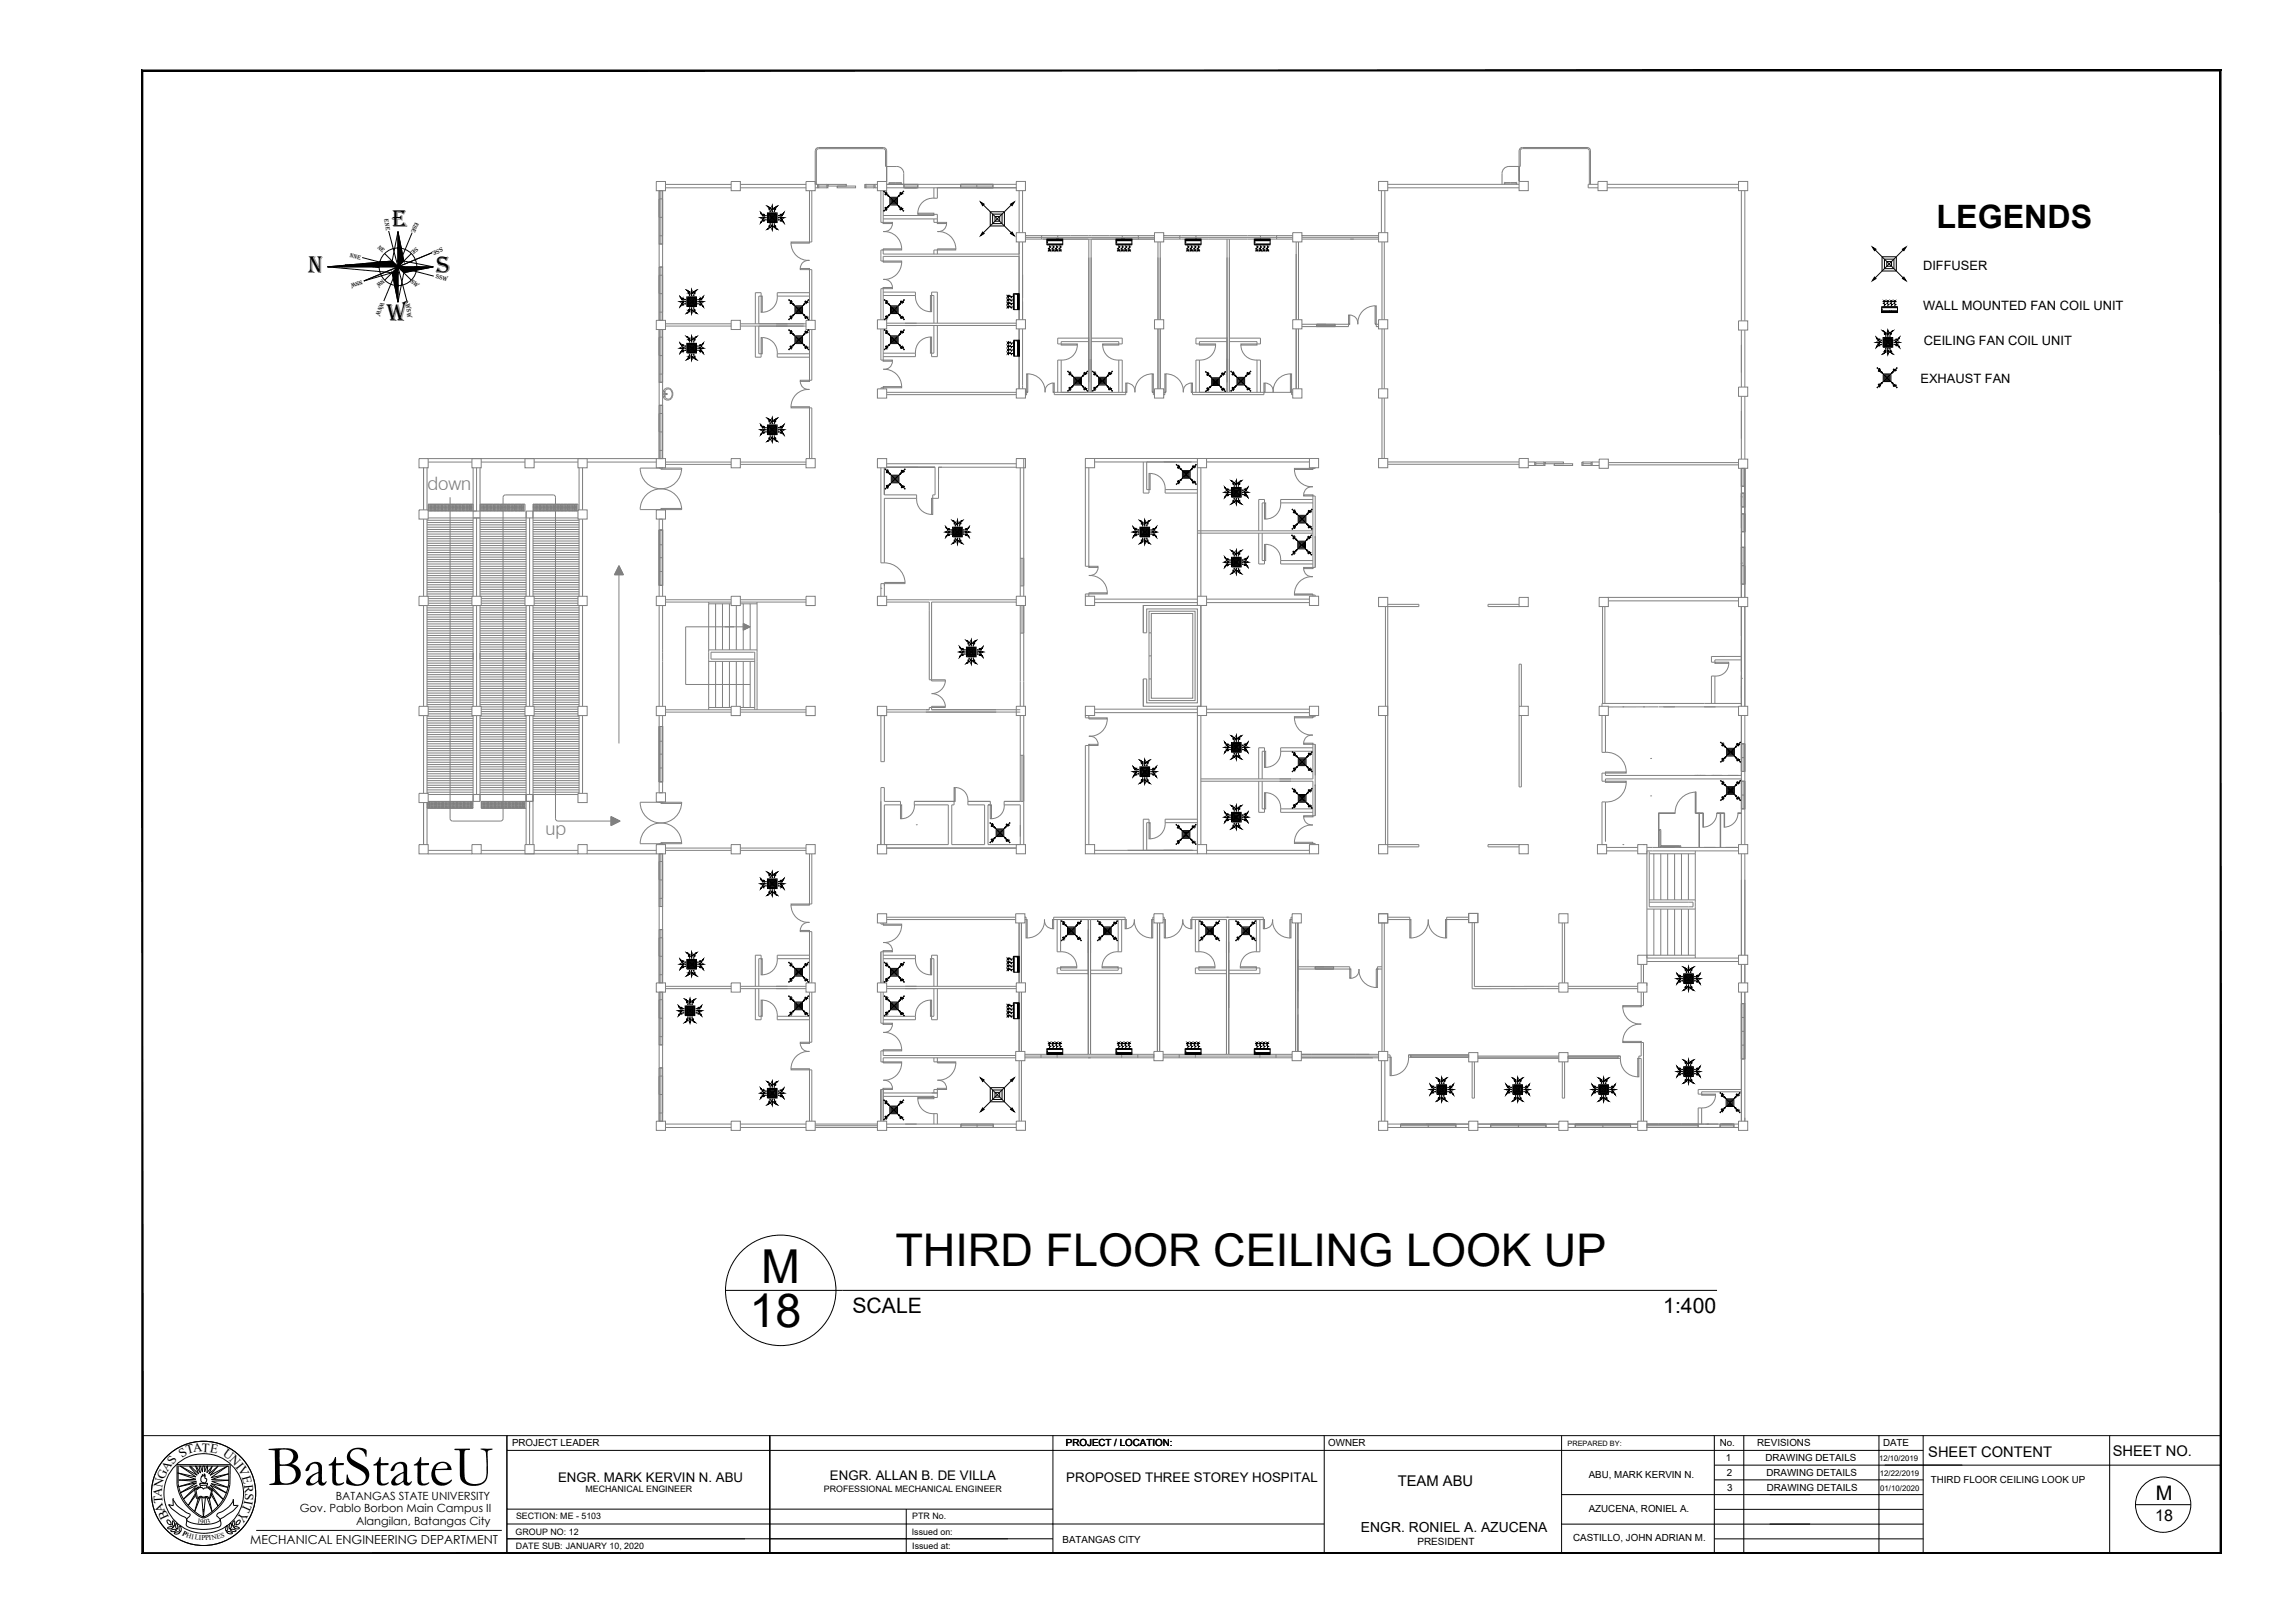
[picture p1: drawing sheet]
<svg xmlns="http://www.w3.org/2000/svg" width="420mm" height="297mm" viewBox="0 0 420 297" stroke-linecap="round" stroke-linejoin="round" font-family="sans-serif">
<defs><g id="words">
<text font-size="10.6" x="49" y="271.8">BatStateU</text>
<g font-size="8.6">
<text x="139.4" y="234.8">M</text>
<text x="137.2" y="242.9">18</text>
</g>
<text font-size="8.2" x="163.9" y="231.8">THIRD FLOOR CEILING LOOK UP</text>
<text font-size="5.9" x="354.5" y="41.7">LEGENDS</text>
<g font-size="4.5">
<text x="71.7" y="41.5">E</text>
<text x="56.4" y="49.9">N</text>
<text x="79.9" y="50">S</text>
<text x="70.8" y="58.8">W</text>
</g>
<g font-size="3.9">
<text x="156.1" y="240.4">SCALE</text>
<text x="304.5" y="240.4">1:400</text>
</g>
<text font-size="3.7" x="394.7" y="274.6">M</text>
<g font-size="3.4" fill="#808080">
<text x="78.2" y="89.6">down</text>
<text x="99.9" y="152.9">up</text>
</g>
<text font-size="2.9" x="394.5" y="278.3">18</text>
<g font-size="2.7">
<text x="353" y="266.7">SHEET CONTENT</text>
<text x="386.8" y="266.4">SHEET NO.</text>
<text x="255.9" y="271.9">TEAM ABU</text>
</g>
<text font-size="2.5" x="249.2" y="280.5">ENGR. RONIEL A. AZUCENA</text>
<g font-size="2.4">
<text x="352.1" y="49.3">DIFFUSER</text>
<text x="352.1" y="56.8">WALL MOUNTED FAN COIL UNIT</text>
<text x="352.2" y="63.1">CEILING FAN COIL UNIT</text>
<text x="351.6" y="70.2">EXHAUST FAN</text>
<text x="102.2" y="271.2">ENGR. MARK KERVIN N. ABU</text>
<text x="151.9" y="270.9">ENGR. ALLAN B. DE VILLA</text>
<text x="195.2" y="271.3">PROPOSED THREE STOREY HOSPITAL</text>
</g>
<g font-size="2.3">
<text x="30.6" y="269.4" transform="rotate(-56 30.6 269.4)">A</text>
<text x="31.7" y="268.1" transform="rotate(-57 31.7 268.1)">S</text>
<text x="33.3" y="266.8" transform="rotate(-33 33.3 266.8)">S</text>
<text x="34.3" y="266.2" transform="rotate(-15 34.3 266.2)">T</text>
<text x="35.4" y="265.8" transform="rotate(-6 35.4 265.8)">A</text>
<text x="36.9" y="265.7" transform="rotate(3 36.9 265.7)">T</text>
<text x="38.4" y="265.8" transform="rotate(11 38.4 265.8)">E</text>
<text x="40.7" y="266.4" transform="rotate(36 40.7 266.4)">U</text>
<text x="41.9" y="267.3" transform="rotate(46 41.9 267.3)">N</text>
<text x="43.1" y="268.4" transform="rotate(52 43.1 268.4)">I</text>
<text x="43.5" y="268.9" transform="rotate(62 43.5 268.9)">V</text>
<text x="29.6" y="274" transform="rotate(-85 29.6 274)">A</text>
<text x="29.7" y="272.3" transform="rotate(-78 29.7 272.3)">N</text>
<text x="29.8" y="275.1" transform="rotate(-94 29.8 275.1)">T</text>
<text x="30.1" y="270.9" transform="rotate(-66 30.1 270.9)">G</text>
<text x="44.3" y="270.3" transform="rotate(75 44.3 270.3)">E</text>
<text x="44.7" y="275.2" transform="rotate(114 44.7 275.2)">T</text>
<text x="44.7" y="271.7" transform="rotate(84 44.7 271.7)">R</text>
<text x="44.8" y="274.5" transform="rotate(100 44.8 274.5)">I</text>
<text x="44.9" y="273.2" transform="rotate(94 44.9 273.2)">S</text>
<text x="30.3" y="276.5" transform="rotate(-110 30.3 276.5)">A</text>
<text x="31" y="277.7" transform="rotate(-115 31 277.7)">B</text>
<text x="44.1" y="276.5" transform="rotate(122 44.1 276.5)">Y</text>
<text x="45.8" y="282.6">MECHANICAL ENGINEERING DEPARTMENT</text>
</g>
<g font-size="2.1">
<text x="61.5" y="274.5">BATANGAS STATE UNIVERSITY</text>
<text x="54.9" y="276.8">Gov. Pablo Borbon Main Campus II</text>
<text x="65.2" y="279.1">Alangilan, Batangas City</text>
</g>
<g font-size="1.8">
<text x="93.7" y="264.6">PROJECT LEADER</text>
<text x="195.1" y="264.7">PROJECT / LOCATION:</text>
<text x="243.2" y="264.7">OWNER</text>
<text x="314.9" y="264.7">No.</text>
<text x="316" y="267.3">1</text>
<text x="321.7" y="264.7">REVISIONS</text>
<text x="323.2" y="267.4">DRAWING DETAILS</text>
<text x="344.7" y="264.7">DATE</text>
<text x="290.9" y="270.5">ABU, MARK KERVIN N.</text>
<text x="316.1" y="270.2">2</text>
<text x="316.2" y="272.8">3</text>
<text x="323.4" y="270.2">DRAWING DETAILS</text>
<text x="323.4" y="272.8">DRAWING DETAILS</text>
<text x="353.5" y="271.4">THIRD FLOOR CEILING LOOK UP</text>
<text x="290.9" y="276.8">AZUCENA, RONIEL A.</text>
<text x="194.5" y="282.4">BATANGAS CITY</text>
<text x="259.5" y="282.8">PRESIDENT</text>
<text x="288" y="282.1">CASTILLO, JOHN ADRIAN M.</text>
</g>
<g font-size="1.6">
<text x="107.2" y="273">MECHANICAL ENGINEER</text>
<text x="150.8" y="273">PROFESSIONAL MECHANICAL ENGINEER</text>
<text x="94.4" y="280.8">GROUP NO: 12</text>
<text x="94.5" y="278">SECTION: ME - 5103</text>
<text x="166.9" y="280.8">Issued on:</text>
<text x="167" y="278">PTR No.</text>
<text x="94.5" y="283.6">DATE SUB: JANUARY 10, 2020</text>
<text x="167" y="283.6">Issued at:</text>
</g>
<g font-size="1.4">
<text x="344" y="267.3">12/10/2019</text>
<text x="344.2" y="270.2">12/22/2019</text>
<text x="344.2" y="272.8">01/10/2020</text>
</g>
<g font-size="1.3">
<text x="287" y="264.6">PREPARED BY:</text>
<text x="33.3" y="280.9" transform="rotate(28 33.3 280.9)">P</text>
<text x="34" y="281.3" transform="rotate(18 34 281.3)">H</text>
<text x="35" y="281.6" transform="rotate(10 35 281.6)">I</text>
<text x="35.6" y="281.7" transform="rotate(9 35.6 281.7)">L</text>
<text x="36.1" y="278.7" transform="rotate(9 36.1 278.7)">1</text>
<text x="36.4" y="281.9" transform="rotate(1 36.4 281.9)">I</text>
<text x="36.7" y="278.8">90</text>
<text x="36.9" y="281.9">P</text>
<text x="37.6" y="281.9" transform="rotate(-8 37.6 281.9)">PI</text>
<text x="38" y="278.8" transform="rotate(-15 38 278.8)">3</text>
<text x="38.8" y="281.8" transform="rotate(-13 38.8 281.8)">N</text>
<text x="39.8" y="281.6" transform="rotate(-14 39.8 281.6)">ES</text>
</g>
<g font-size="1.1">
<text x="70.4" y="40.2" transform="rotate(81 70.4 40.2)">ene</text>
<text x="76" y="40.6" transform="rotate(112 76 40.6)">ese</text>
<text x="64" y="47.1" transform="rotate(14 64 47.1)">nne</text>
<text x="69.1" y="45.3" transform="rotate(45 69.1 45.3)">nE</text>
<text x="76.1" y="45.1" transform="rotate(135 76.1 45.1)">se</text>
<text x="80.9" y="45.3" transform="rotate(157 80.9 45.3)">sse</text>
<text x="66.2" y="51.2" transform="rotate(158 66.2 51.2)">nnw</text>
<text x="70" y="51" transform="rotate(135 70 51)">nw</text>
<text x="75.1" y="51.6" transform="rotate(45 75.1 51.6)">sw</text>
<text x="79.7" y="51" transform="rotate(14 79.7 51)">ssw</text>
<text x="69.7" y="55.2" transform="rotate(113 69.7 55.2)">wnw</text>
<text x="74.3" y="55.7" transform="rotate(81 74.3 55.7)">wsw</text>
</g>
</g></defs>
<!-- layer: 0 -->
<g fill="none" stroke="#808080" stroke-width=".18">
<path d="M120.2 33.2h1.6v1.7h-1.6zM120.7 34.9h.6v9.8h-.6zM120.7 34.9v23.7M120.7 36.4h.6M120.7 39.8h.6M121 34.9v9.8M121.3 34.9v23.7M121.8 34.4h12.1M121.8 33.7h12.1M133.9 33.2h1.6v1.7h-1.6zM135.5 34.4h12.1M135.5 33.7h12.1"/>
<path d="M147.6 33.2h1.6v1.7h-1.6zM148.2 34.9v9.6M148.6 34.9v9.4h-.4M149.2 34.4h.5M149.5 27.6v6.1M149.5 27.6v-.2l.4-.2h11.8l.4 .2v.2v2.8l2.1 .1a1.26 1.26 0 0 1 1.2 1.2v2M149.7 33.7h.2v.7h-.2zM149.9 34.4h1.5M149.9 33.7h1.5M149.9 34.1h1.5M151.4 33.7h.2v.7h-.2zM151.6 33.7h3.3v.4h-3.3z"/>
<path d="M153.3 34.1h3.3v.3h-3.3zM158.3 33.7h.2v.7h-.2zM158.5 34.4h1.5M158.5 33.7h1.5M158.5 34.1h1.5M160 33.7h.2v.7h-.2zM160.2 34.4h.4M160.2 33.7h.4M160.6 33.2h1.7v1.7h-1.7zM161.3 34.9v5.8h.4M161.7 34.9v6M162.3 30.5v2.7v-5.6a.63 .63 0 0 0-.6-.6h-11.8a.63 .63 0 0 0-.6 .6l-.1 6.1h.5"/>
<path d="M162.3 34.4h23.8M162.3 33.7h23.8M162.8 33.7v-.3v.3M162.8 33.5h2.1M164.9 33.7v-.3l.1 .3M165.5 33.7h2.5v.7h-2.5zM165.5 34.1h2.5M165.5 33.7v.7M168 39h3v.2h-3zM168 33.7v.7M171 34.4v1.9M171 39.2v.2h-9.3"/>
<path d="M171 39.2h.6v1.5M171 36.3a2.75 2.75 0 0 0-3 2.7M171.6 34.4v1.9h-.6M175.9 33.7h5.9v.7h-5.9zM175.9 34.1h5.9M175.9 33.7v.7M178.8 33.7v.7M181.8 33.7v.7M186.1 33.2h1.6v1.7h-1.6zM186.6 34.9v7.7M187.2 34.9v7.7M252.4 33.2h1.7v1.7h-1.7z"/>
<path d="M252.9 34.9v7.7M253.5 34.9v7.7M254.1 34.4h24M254.1 33.7h24M275.4 33.7v-.3l.1 .3M275.5 33.4h2.1M275.5 33.5h2.1M277.6 33.7v-.3l.1 .3M278.1 33.2h1.7v1.7h-1.7zM278.1 30.5v2.7v-5.6a.61 .61 0 0 1 .6-.6h11.8a.63 .63 0 0 1 .7 .6v6.1M278.2 30.5h-1.9a1.26 1.26 0 0 0-1.3 1.2v2M278.2 30.5l.1-2.9 .1-.2 .3-.2h11.8l.4 .2 .1 .2v6.1"/>
<path d="M292.6 33.2h1.6v1.7h-1.6zM292.6 33.7h-1.8v.7h1.8M294.2 34.4h24.1M294.2 33.7h24.1M318.3 33.2h1.7v1.7h-1.7zM318.8 34.9v23.8M319.4 34.9v23.8M120.2 58.6h1.6v1.7h-1.6zM120.7 48.9h.6v9.7h-.6zM120.7 44.7h.6M120.7 48.9h.6M120.7 43.2h.6"/>
<path d="M120.7 50.4h.6M120.7 57.1h.6M120.7 53.7h.6M121 48.9v9.7M121.8 59.3h12.1M121.8 59.7h12.1M133.9 58.6h1.6v1.7h-1.6zM135.5 59.3h12.1M135.5 59.7h12.1M138.3 59.7v5.7h1v-.7M138.9 59.7v5h.4M139.3 54.2h.3v2.9h-.3z"/>
<path d="M139.3 54.2h-.4v5.1M139.3 54.2v-.6h-1v5.7M142.3 54.2h5.9M142.3 54.2a2.75 2.75 0 0 1-2.7 2.9M144.8 44.5a3.2 3.2 0 0 0 3.4 3.2 1.48 1.48 0 0 0-1.7 1.4M144.8 44.3h3.4v.2h-3.4zM146.5 49.1h1.7v.2h-1.7zM147.6 58.6h1.6v1.7h-1.6zM148.2 49.3h.4v9.3M148.2 49.1v9.5M148.2 53.6h-5.9v.6M160.6 58.5h1.7v1.7h-1.7z"/>
<path d="M161.7 47.8h3.4v.2h-3.4zM161.7 52.6h1.7v.2h-1.7zM161.7 45.5h3.4v.3h-3.4zM161.7 40.7h1.7v.2h-1.7zM161.7 45.5v1h24.9M161.7 52.6v5.9M161.7 45.8h-.4v2h.4M161.7 52.8h-.4v5.7M161.7 53.5h5.9v.6M161.7 54.1h5.9M161.7 40.1h9.9M162.3 59.6h23.8"/>
<path d="M162.3 59.1h23.8M163.4 40.9a1.49 1.49 0 0 1-1.7 1.5 3.2 3.2 0 0 1 3.4 3.1M165.1 48a3.2 3.2 0 0 1-3.4 3.1 1.49 1.49 0 0 1 1.7 1.5M165.7 59.2h2.1M167.6 54.1a2.75 2.75 0 0 0 2.7 2.9M170.3 54.1h.3v2.9h-.3zM170.6 54.1v-.6h1v5.7M170.6 54.1h.4v5.1M171 40.1v.6h.6M171 46.5v-.7h.6v.7M171 59.6v5h-.4M171.6 45.5h3.4v.3h-3.4z"/>
<path d="M171.6 40.7h1.7v.2h-1.7zM171.6 59.6v5.7h-1v-.7M171.6 42.4a3.2 3.2 0 0 1 3.4 3.1M173.3 40.9a1.49 1.49 0 0 1-1.7 1.5M186.1 58.5h1.6v1.7h-1.6zM186.1 42.6h1.6v1.7h-1.6zM186.6 44.3v14.2M186.6 46.9h-24.9v1.1M187.2 44.3v14.2M187.7 43.1h.1M187.7 43.8h23.7M187.7 43.1h23.7"/>
<path d="M187.7 43.4h23.7M190.7 43.1v.7M193.5 43.8h.1M193.6 43.1v.7M199.3 43.8v28M199.8 43.8v28M205.5 43.1v.7M205.6 43.8h.1M208.4 43.1v.7M211.4 42.6h1.6v1.7h-1.6zM211.4 58.5h1.6v1.7h-1.6zM212 44.3v14.2"/>
<path d="M212.4 44.3v14.2M213 43.1h.1M213 43.8h23.7M213 43.1h23.7M213 43.4h23.7M216 43.1v.7M218.8 43.8h.1M218.9 43.1v.7M224.6 43.8v28M225.1 43.8v28M230.8 43.1v.7M230.9 43.8h.1"/>
<path d="M233.7 43.1v.7M236.7 42.6h1.6v1.7h-1.6zM236.7 58.5h1.6v1.7h-1.6zM237.3 44.3v14.2M237.7 44.3v14.2M238.3 43.1h.1M238.3 43.8h14.1M238.3 43.1h14.1M238.3 43.4h14.1M238.3 59.3h8.8M241 59.3h3.4v.5h-3.4zM241 59.3v.5"/>
<path d="M241 59.6h3.4M244.4 59.3v.5M246.9 57.7h.2v1.6h-.2zM246.9 59.3v.5h-8.6M251.7 56h.3v3.3h-.3zM251.7 59.3h.7M251.8 56a3.2 3.2 0 0 0-3.2 3.3 1.5 1.5 0 0 0-1.5-1.6M252 59.3v.5h.4M252.4 42.6h1.7v1.7h-1.7zM252.4 58.5h1.7v1.7h-1.7zM253 44.3v14.2M253.4 44.3v14.2"/>
<path d="M318.3 58.7h1.7v1.7h-1.7zM120.7 60.3h.6v9.7h-.6zM120.7 74.2h.6v9.7h-.6zM120.7 60.3v23.6M120.7 70h.6M120.7 74.2h.6M120.7 61.7h.6M120.7 68.5h.6M120.7 65.1h.6M120.7 75.7h.6M120.7 79.1h.6M121 60.3v9.7"/>
<path d="M121 74.2v9.7M121.3 60.3v23.6M121.6 72.9l.3 .3M121.6 71.3a1.25 1.25 0 0 0 0 1.6M121.6 72l.6 .1-.6 .1M121.6 72l-.1 .1 .1 .1M121.7 72v-.4a.71 .71 0 0 1 .9-.4 .71 .71 0 0 1 .5 .9 .71 .71 0 0 1-.5 .9 .71 .71 0 0 1-.9-.3v-.5M121.9 73.2h.7M122 72l.1 .1M122.1 72.2h-.1M122.1 72.1h.1M122.6 71.1l-.5-.1-.5 .3"/>
<path d="M122.6 71.1l.3 .2M122.9 71.3a1.28 1.28 0 0 1 0 1.6M122.9 72.9l-.3 .3M139.3 61.8h.3v2.9h-.3zM139.6 61.8a2.75 2.75 0 0 1 2.7 2.9M144.8 74.4h3.4v.3h-3.4zM146.5 69.6h1.7v.2h-1.7zM146.5 69.8a1.48 1.48 0 0 0 1.7 1.5 3.2 3.2 0 0 0-3.4 3.1M148.2 74.7h.4v9.2M148.2 60.3v9.5M148.2 74.4v9.5M148.2 64.7h-5.9v.7h5.9"/>
<path d="M148.6 60.3v9.3h-.4M160.6 71.2h1.7v1.7h-1.7zM161.3 60.2v5.7h.4M161.7 70.8h3.4v.2h-3.4zM161.7 65.9h1.7v.2h-1.7zM161.7 60.2v5.9M161.7 70.8v.4M161.7 71h-.4v.2M161.7 64.6h5.9M162.3 72.2h23.8M162.3 71.8h23.8M163.4 66.1a1.5 1.5 0 0 1-1.7 1.5 3.2 3.2 0 0 1 3.4 3.2"/>
<path d="M167.6 64.6v.7h-5.9M170.3 61.7h.3v2.9h-.3zM170.3 61.7a2.75 2.75 0 0 0-2.7 2.9M186.1 71.2h1.6v1.7h-1.6zM186.6 60.2v11M187.2 60.2v11M187.7 72.2h.1M187.7 71.6h.1M187.7 71.8h.5M187.9 68.4h.3v3.4h-.3zM187.9 71.8v.4h-.2M188.2 68.4a3.2 3.2 0 0 1 3.1 3.4 1.49 1.49 0 0 1 1.5-1.7"/>
<path d="M192.8 70.1h.2v1.7h-.2zM192.8 71.8h13.5M193 71.8v.4h13.1v-.4M194.3 62.9h2.9v.3h-2.9zM194.3 65.9v5.9M194.3 65.9h-.7v5.9M197.2 63.2a2.75 2.75 0 0 1-2.9 2.7M199.3 62.5h-5v.4M199.3 61.9h-5.7v1h.7M199.8 62.5h5v.4M199.8 61.9h5.7v1h-.7M201.9 62.9h2.9v.3h-2.9z"/>
<path d="M201.9 63.2a2.75 2.75 0 0 0 2.9 2.7M204.8 65.9h.7v5.9M204.8 65.9v5.9M206.1 70.1h.2v1.7h-.2zM210.9 68.4h.2v3.4h-.2zM210.9 71.8h.5M210.9 68.4a3.2 3.2 0 0 0-3.1 3.4 1.49 1.49 0 0 0-1.5-1.7M211.1 71.8v.4h.3M211.4 71.2h1.6v1.7h-1.6zM212 60.2v11M212.4 60.2v11M213 71.8h.5"/>
<path d="M213.3 68.4h.2v3.4h-.2zM213.3 71.8v.4h-.3M213.5 68.4a3.2 3.2 0 0 1 3.1 3.4 1.49 1.49 0 0 1 1.5-1.7M218.1 70.1h.2v1.7h-.2zM218.1 71.8h18.6M218.3 71.8v.4h13.1v-.4M219.6 62.9h2.9v.3h-2.9zM219.6 65.9h-.7v5.9M219.6 65.9v5.9M222.5 63.2a2.75 2.75 0 0 1-2.9 2.7M224.6 62.5h-5v.4M224.6 61.9h-5.7v1h.7"/>
<path d="M225.1 62.5h5v.4M225.1 61.9h5.7v1h-.7M227.2 62.9h2.9v.3h-2.9zM227.2 63.2a2.75 2.75 0 0 0 2.9 2.7M230.1 65.9h.7v5.9M230.1 65.9v5.9M231.4 70.1h.2v1.7h-.2zM236.2 68.4h.3v3.4h-.3zM236.2 68.4a3.2 3.2 0 0 0-3.1 3.4 1.49 1.49 0 0 0-1.5-1.7M236.5 71.8v.4h.2M236.7 71.2h1.6v1.7h-1.6zM237.3 60.2v11"/>
<path d="M237.7 60.2v11M252.4 71.2h1.7v1.7h-1.7zM253 60.2v11M253 72.9v11M253.4 60.2v11M253.4 72.9v11M318.3 70.8h1.7v1.7h-1.7zM318.8 60.4v10.4M318.8 72.5v11.5M319.4 60.4v10.4M319.4 72.5v11.5M76.7 83.9h1.7v1.7h-1.7z"/>
<path d="M76.7 93.3h1.7v1.7h-1.7zM77.5 85.6v7.7M77.5 95v14.1M78.2 98.6h8.4M78.2 99.9h8.4M78.2 99.4h8.4M78.2 99h8.4M78.2 98.2h8.4M78.2 97.7h8.4M78.2 97.3h8.4M78.2 96.9h8.4M78.2 96.5h8.4"/>
<path d="M78.2 96.1h8.4M78.2 95.6h8.4M78.2 95.2h8.4M78.2 85.6v7.7M78.4 84.6h8M78.4 94.8h27.4M78.4 83.9h41.8M79.7 92.3v1.2M80.9 92.3v1.2M82.2 92.3v1.2M82.4 91v58.8M83.4 92.3v1.2"/>
<path d="M84.7 92.3v1.2M86 92.3v1.2M86.4 83.9h1.7v1.7h-1.7zM86.6 85.6v23.5h-8.4v-14.1M86.6 92.3h-8.2v1.2h17.7v-1.2h-8.2M87.2 85.6v7.9M87.2 94.8v14.3M87.9 98.6h8.4M87.9 85.6v23.5h8.4v-15.6h9.5v-1.2h-8.2v16.8h8.4v-14.1M87.9 99.9h8.4M87.9 99.4h8.4M87.9 99h8.4"/>
<path d="M87.9 98.2h8.4M87.9 97.7h8.4M87.9 97.3h8.4M87.9 96.9h8.4M87.9 96.5h8.4M87.9 96.1h8.4M87.9 95.6h8.4M87.9 95.2h8.4M88.1 84.6h8M89.1 92.3v1.2M90.4 92.3v1.2M91.7 92.3v1.2"/>
<path d="M92.5 90.6h8.8h.2l.2 .4v58.8l.2 .4 .2 .1h9.7M92.5 90.6h-.2l-.2 .4v58.8l-.2 .4-.2 .1h-8.9l-.3-.2-.1-.3M92.9 92.3v1.2M94.2 92.3v1.2M95.5 92.3v1.2M96.1 83.9h1.7v1.7h-1.7zM97 94.8v14.3M97.6 98.6h8.4M97.6 99.9h8.4M97.6 99.4h8.4M97.6 99h8.4M97.6 98.2h8.4"/>
<path d="M97.6 97.7h8.4M97.6 97.3h8.4M97.6 96.9h8.4M97.6 96.5h8.4M97.6 96.1h8.4M97.6 95.6h8.4M97.6 95.2h8.4M97.8 84.6h8M98.8 92.3v1.2M100.1 92.3v1.2M101.4 92.3v1.2M102.6 92.3v1.2"/>
<path d="M103.9 92.3v1.2M105.2 92.3v1.2M105.8 83.9h1.7v1.7h-1.7zM105.8 93.3h1.7v1.7h-1.7zM106 85.6v7.7M106.6 85.6v7.7M106.6 95v14.1M107.5 84.6h12.7M117.2 85.7h7.6a3.8 3.8 0 0 1-3.8 3.8 3.8 3.8 0 0 1-3.8-3.8zM118.3 90.6a3.8 3.8 0 0 1 4.1-.8 3.8 3.8 0 0 1 2.4 3.5h-7.6a3.8 3.8 0 0 1 1.1-2.7zM120.2 83.9h1.6v1.7h-1.6zM120.2 93.3h1.6v1.7h-1.6z"/>
<path d="M120.7 97h.6v10.1h-.6zM120.7 85.6v.1M120.7 89.5h.1M120.7 93.3h.1M120.7 82.4h.6M120.7 97h.6M120.7 99.7h.6M121 85.7v.2h3.8v-.2M121 93.3v-.2h3.8v.2M121 97v10.1M121.3 85.6v.1M121.3 89.5h.1"/>
<path d="M121.3 93.3h.1M121.8 85h12.1M121.8 84.6h12.1M133.9 83.9h1.6v1.7h-1.6zM135.5 85h12.1M135.5 84.6h12.1M147.6 83.9h1.6v1.7h-1.6zM160.6 83.9h1.7v1.7h-1.7zM161.3 85.6v17.4h.6v-11.8h5.9v-.6h-5.9v-5M162.3 84.9h23.8M162.3 85.5h8.9v5.1h-.4v.6M167.8 91.2a2.75 2.75 0 0 0 2.8 2.9"/>
<path d="M170.6 91.2h.2v3h-.2zM186.1 83.9h1.6v1.7h-1.6zM186.1 85.5h-14.3v5.7h-1M186.8 85.6v23.5M187.4 83.9v25.2M198.7 83.9h1.7v1.7h-1.7zM198.7 85.6v18h.6M199.3 85.6v18.3M200.4 84.5h18.8M200.4 83.9h18.8M209.3 84.5v5.7h1.1v-.6M209.9 84.5v5.1h.5"/>
<path d="M210.4 86.7h.2v2.9h-.2zM210.6 86.7a2.75 2.75 0 0 1 2.7 2.9M213.3 89.6v.6h5.9M213.3 89.6h5.9M219.2 83.9h1.7v1.7h-1.7zM219.2 85.6v23.5M219.2 97.6h21.2M219.2 97.2h21.2M219.8 85.6v23.5M220.9 84.5h18.8M220.9 83.9h18.8M230.4 97.6v5.6h1.1v-.6"/>
<path d="M231.1 97.6v5h.4M231.5 99.6h.2v3h-.2zM231.5 92h.2v3h-.2zM231.5 92h-.4v5.2M231.5 92v-.6h-1.1v5.8M231.7 99.6a2.75 2.75 0 0 1 2.8 3M234.5 92h5.9M234.5 92a2.75 2.75 0 0 1-2.8 3M237 85.9a3.2 3.2 0 0 0 3.4 3.2M237 85.7h3.4v.2h-3.4zM238.7 90.6h1.7v.2h-1.7zM239.7 83.9h1.7v1.7h-1.7z"/>
<path d="M240.4 90.8h.4v13.1h-.4M240.4 85.6v.3M240.4 90.6v13.5M240.4 91.4h-5.9v.6M240.4 89.1a1.49 1.49 0 0 0-1.7 1.5M240.8 85.6v.1h-.4M252.4 83.9h1.7v1.7h-1.7zM254.1 85h24M254.1 84.5h24M278.1 83.9h1.7v1.7h-1.7zM279.8 84.5h1.2M279.8 85.2h1.2"/>
<path d="M281 84.6h.2v.6h-.2zM281.2 84.9h1.4M281.2 84.6h1.4M281.2 85.2h1.4M282.6 84.6h.3v.6h-.3zM282.9 84.6h3.3v.3h-3.3zM284.5 84.9h3.4v.3h-3.4zM289.6 84.6h.2v.6h-.2zM289.8 84.9h1.5M289.8 84.6h1.5M289.8 85.2h1.5M291.3 84.6h.2v.6h-.2z"/>
<path d="M291.5 84.6h1.3M291.5 85.2h1.3M292.8 84h1.6v1.7h-1.6zM294.4 85.1h23.9M294.4 84.7h23.9M318.3 84h1.7v1.7h-1.7zM318.8 90.9h.1M318.8 85.7h.6v3.3h-.6zM318.8 90.3h.6v2.5h-.6zM318.8 94.1h.6v3.2h-.6zM318.8 85.7v23.6M318.8 90.3h.6"/>
<path d="M318.8 92.8h.6M318.8 94.1h.6M318.8 97.3h.6M318.8 89h.6M319.1 85.7v3.3M319.1 90.3v2.5M319.1 94.1v3.2M319.4 85.7v23.6M76.7 109.1h1.7v1.7h-1.7zM77.5 110.8v18.5M78.2 106.6h8.4M78.2 115.9h8.4"/>
<path d="M78.2 119.7h8.4M78.2 117.6h8.4M78.2 111.2h8.4M78.2 101.5h8.4M78.2 113.8h8.4M78.2 113.4h8.4M78.2 112.1h8.4M78.2 104.5h8.4M78.2 104.1h8.4M78.2 103.2h8.4M78.2 119.3h8.4M78.2 118.8h8.4"/>
<path d="M78.2 118.4h8.4M78.2 118h8.4M78.2 117.1h8.4M78.2 116.7h8.4M78.2 116.3h8.4M78.2 115.5h8.4M78.2 115h8.4M78.2 114.6h8.4M78.2 114.2h8.4M78.2 112.9h8.4M78.2 112.5h8.4M78.2 111.7h8.4"/>
<path d="M78.2 108.7h8.4M78.2 108.3h8.4M78.2 107.9h8.4M78.2 107.4h8.4M78.2 107h8.4M78.2 106.2h8.4M78.2 105.8h8.4M78.2 105.3h8.4M78.2 104.9h8.4M78.2 103.6h8.4M78.2 102.8h8.4M78.2 102.4h8.4"/>
<path d="M78.2 102h8.4M78.2 101.1h8.4M78.2 100.7h8.4M78.2 100.3h8.4M78.4 109.6h8M78.4 110.4h8M78.4 110h8M86.4 109.1h1.7v1.7h-1.7zM87.2 110.8v18.5M87.9 106.6h8.4M87.9 115.9h8.4M87.9 119.7h8.4"/>
<path d="M87.9 117.6h8.4M87.9 111.2h8.4M87.9 101.5h8.4M87.9 113.8h8.4M87.9 113.4h8.4M87.9 112.1h8.4M87.9 104.5h8.4M87.9 104.1h8.4M87.9 103.2h8.4M87.9 119.3h8.4M87.9 118.8h8.4M87.9 118.4h8.4"/>
<path d="M87.9 118h8.4M87.9 117.1h8.4M87.9 116.7h8.4M87.9 116.3h8.4M87.9 115.5h8.4M87.9 115h8.4M87.9 114.6h8.4M87.9 114.2h8.4M87.9 112.9h8.4M87.9 112.5h8.4M87.9 111.7h8.4M87.9 108.7h8.4"/>
<path d="M87.9 108.3h8.4M87.9 107.9h8.4M87.9 107.4h8.4M87.9 107h8.4M87.9 106.2h8.4M87.9 105.8h8.4M87.9 105.3h8.4M87.9 104.9h8.4M87.9 103.6h8.4M87.9 102.8h8.4M87.9 102.4h8.4M87.9 102h8.4"/>
<path d="M87.9 101.1h8.4M87.9 100.7h8.4M87.9 100.3h8.4M88.1 109.6h8M88.1 110.4h8M88.1 110h8M96.1 109.1h1.7v1.7h-1.7zM97 110.8v18.5M97.6 106.6h8.4M97.6 115.9h8.4M97.6 119.7h8.4M97.6 117.6h8.4"/>
<path d="M97.6 111.2h8.4M97.6 101.5h8.4M97.6 113.8h8.4M97.6 113.4h8.4M97.6 112.1h8.4M97.6 104.5h8.4M97.6 104.1h8.4M97.6 103.2h8.4M97.6 119.3h8.4M97.6 118.8h8.4M97.6 118.4h8.4M97.6 118h8.4"/>
<path d="M97.6 117.1h8.4M97.6 116.7h8.4M97.6 116.3h8.4M97.6 115.5h8.4M97.6 115h8.4M97.6 114.6h8.4M97.6 114.2h8.4M97.6 112.9h8.4M97.6 112.5h8.4M97.6 111.7h8.4M97.6 108.7h8.4M97.6 108.3h8.4"/>
<path d="M97.6 107.9h8.4M97.6 107.4h8.4M97.6 107h8.4M97.6 106.2h8.4M97.6 105.8h8.4M97.6 105.3h8.4M97.6 104.9h8.4M97.6 103.6h8.4M97.6 102.8h8.4M97.6 102.4h8.4M97.6 102h8.4M97.6 101.1h8.4"/>
<path d="M97.6 100.7h8.4M97.6 100.3h8.4M97.8 109.6h8M97.8 110.4h8M97.8 110h8M105.8 109.1h1.7v1.7h-1.7zM106.6 110.8v18.5M112.5 105.2h1.6M112.5 105.1h1.6M112.6 105h1.5M112.6 105h1.4M112.6 104.9h1.4"/>
<path d="M112.7 104.8h1.3M112.7 104.7h1.2M112.8 104.6h1.1M112.8 104.6h1M112.8 104.5h1M112.9 104.4h.9M112.9 104.4h.8M112.9 104.3h.8M113 104.2h.7M113 104.1h.6M113.1 104h.5M113.1 104h.4"/>
<path d="M113.1 103.9h.4M113.2 103.8h.3M113.2 103.8h.2M113.2 103.7h.2M113.3 103.6h.1M113.3 105.2v30.9M113.3 103.5l.9 1.7h-1.7zM120.2 109.1h1.6v1.7h-1.6zM120.7 109.1v-14.1h.6v14.1M120.7 110.8v18.5M120.7 104.6h.6M120.7 107.1h.6"/>
<path d="M120.7 102.1h.6M121.3 110.8v18.5M121.8 109.8h12.1M121.8 110.2h12.1M129.7 110.2v19.7M129.7 118.9h8.9M129.7 110.5h4.2M131 110.5v8.4M132.3 110.5v8.4M133.5 110.5v8.4M133.9 109.1h1.6v1.7h-1.6zM134.8 110.8v8.1"/>
<path d="M135.5 110.5h3.1M135.5 109.8h12.1M135.5 110.2h12.1M136.1 110.5v8.4M136.1 114.1l1.2 .6M136.1 114.1v1.2M136.2 114.1v1.2M136.2 114.2v1.1M136.3 114.2v1M136.4 114.3v.9M136.5 114.3v.9M136.5 114.3v.8"/>
<path d="M136.6 114.3v.8M136.6 114.4v.7M136.7 114.4v.7M136.7 114.4v.6M136.8 114.4v.6M136.8 114.5v.5M136.9 114.5v.5M137 114.5v.4M137 114.6v.3M137.1 114.6v.2M137.2 114.6v.2M137.2 114.7v.1"/>
<path d="M137.3 114.7v.1M137.3 114.7h.1M137.3 110.5v8.4M137.3 114.7h-11.8v10.6h11.8M137.3 114.7l-1.2 .7M138.6 110.2v19.7M147.6 109.1h1.6v1.7h-1.6zM160.6 109.1h1.7v1.7h-1.7zM161.3 107.7h.1M161.9 103a3.8 3.8 0 0 1 3.8 3.6M162.3 110.2h7.8v14.2h3v.2M162.3 109.8h23.8"/>
<path d="M165.7 106.6v.2h-4.4v2.3M165.7 106.6h-3.8v2.5M186.1 109.1h1.6v1.7h-1.6zM186.1 110.2h-15.5v14.4h2.5M186.8 110.8v18.5M186.8 107.2h.6M186.8 102.2h.6M186.8 115.9h.6M187.1 102.2v5M187.1 110.8v5.1M187.4 110.8v18.5M198.7 109.1h1.7v1.7h-1.7z"/>
<path d="M198.7 109.1v-.4h4v-.2h-3.4v.6M199.3 103.6h1.7v.3h-1.7zM200.4 110.3h18.8M200.4 109.7h18.8M201 103.8a1.5 1.5 0 0 1-1.7 1.5 3.2 3.2 0 0 1 3.4 3.2M209.3 115.8v-5h10.5v18.5h-10.5v-5M209.3 115.8h.6v-4.4h9.3v17.2h-9.3v-4.3h-.6M209.3 110.8v5M210.4 115.8v-3.9h8.4v16.3h-8.4v-3.9M210.4 115.8h.4M210.4 115.8v8.5M210.8 115.8v-3.5h7.6v15.5h-7.6v-3.5"/>
<path d="M210.8 115.8v8.5M219.2 109.1h1.7v1.7h-1.7zM219.8 110.8v18.5M220.9 110.3h18.8M220.9 109.7h18.8M237 108.7h3.4v.2h-3.4zM238.7 103.9h1.7v.2h-1.7zM238.7 104.1a1.5 1.5 0 0 0 1.7 1.4 3.2 3.2 0 0 0-3.4 3.2M239.7 109.1h1.7v1.7h-1.7zM240.4 109.1v-.2h.4v.2M240.4 102.6h-5.9v.6h5.9M252.4 109.3h1.7v1.7h-1.7z"/>
<path d="M253.6 111v18.3M254.1 110.6h5.7v.4h-5.7v43.6h5.7v.4h-5.7M278.1 109.3h1.7v1.7h-1.7zM278.1 110.6h-5.7v.4h5.7M292.8 109.3h1.6v1.7h-1.6zM293.4 111v17.7M293.8 111v17.7M294.4 110h23.9M294.4 109.3h23.9M318.3 109.3h1.7v1.7h-1.7zM318.8 103.1h.1M318.8 100.2h.6v6.7h-.6z"/>
<path d="M318.8 111v18.3M318.8 103.5h.6M318.8 106.9h.6M318.8 100.2h.6M319.1 100.2v6.7M319.4 111v18.3M76.7 129.3h1.7v1.7h-1.7zM77.5 131v14.2M78.2 136.1h8.4M78.2 138.7h8.4M78.2 138.2h8.4M78.2 134.4h8.4"/>
<path d="M78.2 127.7h8.4M78.2 139.9h8.4M78.2 139.5h8.4M78.2 139.1h8.4M78.2 137.8h8.4M78.2 137.4h8.4M78.2 137h8.4M78.2 136.6h8.4M78.2 135.7h8.4M78.2 135.3h8.4M78.2 134.9h8.4M78.2 134h8.4"/>
<path d="M78.2 133.6h8.4M78.2 133.2h8.4M78.2 132.8h8.4M78.2 132.3h8.4M78.2 131.9h8.4M78.2 131.5h8.4M78.2 131.1h8.4M78.2 129h8.4M78.2 128.5h8.4M78.2 128.1h8.4M78.2 127.3h8.4M78.2 126.8h8.4"/>
<path d="M78.2 126.4h8.4M78.2 126h8.4M78.2 125.6h8.4M78.2 125.2h8.4M78.2 124.7h8.4M78.2 124.3h8.4M78.2 123.9h8.4M78.2 123.5h8.4M78.2 123h8.4M78.2 122.6h8.4M78.2 122.2h8.4M78.2 121.8h8.4"/>
<path d="M78.2 121.4h8.4M78.2 120.9h8.4M78.2 120.5h8.4M78.2 120.1h8.4M78.2 129.3v-18.5h8.4v18.5M78.2 131v14.2M78.4 129.4h8M78.4 130.6h8M78.4 130.2h8M78.4 129.8h8M86.4 129.3h1.7v1.7h-1.7zM86.6 131v15.7"/>
<path d="M87.2 131v14.4M87.9 131v15.7h-9.5M87.9 136.1h8.4M87.9 138.7h8.4M87.9 138.2h8.4M87.9 134.4h8.4M87.9 127.7h8.4M87.9 139.9h8.4M87.9 139.5h8.4M87.9 139.1h8.4M87.9 137.8h8.4M87.9 137.4h8.4"/>
<path d="M87.9 137h8.4M87.9 136.6h8.4M87.9 135.7h8.4M87.9 135.3h8.4M87.9 134.9h8.4M87.9 134h8.4M87.9 133.6h8.4M87.9 133.2h8.4M87.9 132.8h8.4M87.9 132.3h8.4M87.9 131.9h8.4M87.9 131.5h8.4"/>
<path d="M87.9 131.1h8.4M87.9 129h8.4M87.9 128.5h8.4M87.9 128.1h8.4M87.9 127.3h8.4M87.9 126.8h8.4M87.9 126.4h8.4M87.9 126h8.4M87.9 125.6h8.4M87.9 125.2h8.4M87.9 124.7h8.4M87.9 124.3h8.4"/>
<path d="M87.9 123.9h8.4M87.9 123.5h8.4M87.9 123h8.4M87.9 122.6h8.4M87.9 122.2h8.4M87.9 121.8h8.4M87.9 121.4h8.4M87.9 120.9h8.4M87.9 120.5h8.4M87.9 120.1h8.4M87.9 129.3v-18.5h8.4v18.5M88.1 129.4h8"/>
<path d="M88.1 130.6h8M88.1 130.2h8M88.1 129.8h8M96.1 129.3h1.7v1.7h-1.7zM96.3 131v23.6M97 131v14.4M97.6 136.1h8.4M97.6 138.7h8.4M97.6 138.2h8.4M97.6 134.4h8.4M97.6 127.7h8.4M97.6 139.9h8.4"/>
<path d="M97.6 139.5h8.4M97.6 139.1h8.4M97.6 137.8h8.4M97.6 137.4h8.4M97.6 137h8.4M97.6 136.6h8.4M97.6 135.7h8.4M97.6 135.3h8.4M97.6 134.9h8.4M97.6 134h8.4M97.6 133.6h8.4M97.6 133.2h8.4"/>
<path d="M97.6 132.8h8.4M97.6 132.3h8.4M97.6 131.9h8.4M97.6 131.5h8.4M97.6 131.1h8.4M97.6 129h8.4M97.6 128.5h8.4M97.6 128.1h8.4M97.6 127.3h8.4M97.6 126.8h8.4M97.6 126.4h8.4M97.6 126h8.4"/>
<path d="M97.6 125.6h8.4M97.6 125.2h8.4M97.6 124.7h8.4M97.6 124.3h8.4M97.6 123.9h8.4M97.6 123.5h8.4M97.6 123h8.4M97.6 122.6h8.4M97.6 122.2h8.4M97.6 121.8h8.4M97.6 121.4h8.4M97.6 120.9h8.4"/>
<path d="M97.6 120.5h8.4M97.6 120.1h8.4M97.6 129.3v-18.5h8.4v18.5M97.6 131v23.6M97.8 129.4h8M97.8 130.6h8M97.8 130.2h8M97.8 129.8h8M105.8 129.3h1.7v1.7h-1.7zM106 131v14.2M106.6 131v14.2M120.2 129.3h1.6v1.7h-1.6z"/>
<path d="M120.7 133h.6v10.1h-.6zM120.7 131v14.1h.6v-14.1M120.7 133h.6M120.7 138h.6M120.7 135.7h.6M121 133v10.1M121.8 129.9h12.1M121.8 130.3h12.1M129.7 129.5h4.2M129.7 121h8.5M131 121v8.5M132.3 121v8.5"/>
<path d="M133.5 121v8.5M133.9 129.3h1.6v1.7h-1.6zM134.8 121v8.3M135.5 129.5h2.7M135.5 129.9h12.1M135.5 130.3h12.1M136.1 121v8.5M137.3 121v8.5M138.2 120.6h-8v-1.2h8v10.5M147.6 129.3h1.6v1.7h-1.6zM160.6 129.3h1.7v1.7h-1.7zM161.3 131h.6v8.4h-.6z"/>
<path d="M162.3 130.3h24.5M173.1 129.3v.2h-3v.4h-7.8M173.1 129.3h-2.5v.6h16.2M173.1 124.6a2.53 2.53 0 0 1-2.5 2.3 2.53 2.53 0 0 1 2.5 2.4M186.1 129.3h1.6v1.7h-1.6zM186.8 131v15.7M186.8 138.2h.6M187.1 138.2v8.5M187.4 131v23.6M198.7 129.3h1.7v1.7h-1.7zM198.7 131v.4h4v.2h-3.4v-.6M199.3 136.2h1.7v.2h-1.7z"/>
<path d="M199.3 136.2v18.4M199.3 136.4h-.6v18.2M200.4 129.8h18.8M200.4 130.4h18.8M202.7 131.6a3.2 3.2 0 0 1-3.4 3.1 1.49 1.49 0 0 1 1.7 1.5M209.3 124.3v5M210.4 124.3h.4M210.4 120h.4M219.2 129.3h1.7v1.7h-1.7zM219.2 131v23.6M219.8 131v23.6M220.9 129.8h18.8"/>
<path d="M220.9 130.4h18.8M231.5 137.5h.2v2.9h-.2zM231.5 137.5h-.4v5.1M231.5 137.5v-.6h-1.1v5.7M234.5 137.5h5.9M234.5 137.5a2.75 2.75 0 0 1-2.8 2.9M237 131.4a3.2 3.2 0 0 0 3.4 3.1 1.48 1.48 0 0 0-1.7 1.5M237 131.2h3.4v.2h-3.4zM238.7 136h1.7v.2h-1.7zM239.7 129.3h1.7v1.7h-1.7zM240.4 136.2h.4v13.1h-.4M240.4 136v6.6h-20.6"/>
<path d="M240.4 131v.4M240.4 136.9h-5.9v.6M240.8 131v.2h-.4M252.4 129.3h1.7v1.7h-1.7zM253.6 131v23.6M278.1 129.3h1.7v1.7h-1.7zM278.1 129.3v-7.7h.4v7.7M278.1 131v13h.4v-13M292.8 129.3h1.6v1.6h-1.6zM293.3 130.9v6.8h.6v-6.8M293.9 137.7a3.6 3.6 0 0 1 3.8 3.6M297.1 129.4h.1"/>
<path d="M300.9 129.4h.1M302.2 138.8h.1M303.6 129.4h-9.2M303.7 129.4h14.6M314 121.2h2.5v.2h-2.5zM314 123.7v5M314 123.7h-.7v5M316.5 121.4a2.33 2.33 0 0 1-2.5 2.3M318.3 129.3h1.7v1.6h-1.7zM318.8 136.1h.6v5.1h-.6zM318.8 124.1h.1M318.8 130.9v23.7"/>
<path d="M318.8 136.1h.6M318.8 138.7h.6M318.8 128.7h-25.5v.6M318.8 120.8h-4.8v.4M318.8 120.1h-5.5v1.1h.7M319.1 136.1v5.1M319.4 130.9v23.7M76.7 154.6h1.7v1.7h-1.7zM76.7 145.2h1.7v1.7h-1.7zM77.5 146.9v7.7M78.2 141.2h8.4M78.2 144.1h8.4"/>
<path d="M78.2 140.8h8.4M78.2 141.6h8.4M78.2 145h8.4M78.2 144.6h8.4M78.2 143.7h8.4M78.2 143.3h8.4M78.2 142.9h8.4M78.2 142.5h8.4M78.2 142h8.4M78.2 140.3h8.4M78.2 147.9h8.4M78.2 146.9v7.7"/>
<path d="M78.4 156.3h8M78.4 155.6h8M78.4 145.4h27.4M78.6 146.7v1.2M79.9 146.7v1.2M81.1 146.7v1.2M83.7 146.7v1.2M84.9 146.7v1.2M86.2 146.7v1.2M86.4 154.6h1.7v1.7h-1.7zM87.9 141.2h8.4M87.9 144.1h8.4"/>
<path d="M87.9 140.8h8.4M87.9 141.6h8.4M87.9 145h8.4M87.9 144.6h8.4M87.9 143.7h8.4M87.9 143.3h8.4M87.9 142.9h8.4M87.9 142.5h8.4M87.9 142h8.4M87.9 140.3h8.4M88.1 156.3h17.7M88.1 155.6h8"/>
<path d="M89.4 146.7v1.2M90.6 146.7v1.2M91.9 146.7v1.2M93.2 146.7v1.2M94.4 146.7v1.2M95.7 146.7v1.2M96.1 154.6h1.7v1.7h-1.7zM97 146.7v7.9M97.6 146.7h-9.5v1.2h8.2M97.6 141.2h8.4M97.6 144.1h8.4M97.6 140.8h8.4"/>
<path d="M97.6 141.6h8.4M97.6 145h8.4M97.6 144.6h8.4M97.6 143.7h8.4M97.6 143.3h8.4M97.6 142.9h8.4M97.6 142.5h8.4M97.6 142h8.4M97.6 140.3h8.4M97.8 155.6h8M105.8 154.6h1.7v1.7h-1.7zM105.8 145.2h1.7v1.7h-1.7z"/>
<path d="M107.5 156.3h12.7M107.5 155.6h12.7M111.8 149.4l1.7 .9-1.7 .8zM111.9 149.4v1.7M111.9 149.5v1.6M112 149.5v1.5M112.1 149.5v1.5M112.1 149.6v1.4M112.2 149.6v1.3M112.3 149.6v1.3M112.3 149.7v1.2M112.4 149.7v1.2"/>
<path d="M112.4 149.7v1.1M112.5 149.7v1.1M112.6 149.8v1M112.6 149.8v.9M112.7 149.8v.9M112.7 149.9v.8M112.8 149.9v.8M112.8 149.9v.7M112.9 149.9v.7M112.9 150v.6M113 150v.5M113.1 150v.5"/>
<path d="M113.2 150.1v.4M113.2 150.1v.3M113.3 150.1v.3M113.3 150.2v.2M113.4 150.2v.2M113.4 150.2v.1M113.5 150.2v.1M117.2 146.8h7.6a3.8 3.8 0 0 1-3.8 3.8 3.8 3.8 0 0 1-3.8-3.8zM118.3 151.7a3.8 3.8 0 0 1 4.1-.8 3.8 3.8 0 0 1 2.4 3.5h-7.6a3.8 3.8 0 0 1 1.1-2.7zM120.2 154.6h1.6v1.7h-1.6zM120.2 145.1h1.6v1.7h-1.6zM120.7 156.3h.6v9.6h-.6z"/>
<path d="M120.7 146.8h.1M120.7 150.6h.1M120.7 154.4v.2M120.7 156.3v23.6M120.7 157.7h.6M120.7 143.1h.6M120.7 140.6h.6M121 146.8v.2h3.8v-.2M121 154.4v-.2h3.8v.2M121 156.3v9.6M121.3 146.8h.1M121.3 150.6h.1"/>
<path d="M121.3 154.4v.2M121.3 156.3v23.6M121.8 155.2h12.1M121.8 155.6h12.1M133.9 154.6h1.6v1.7h-1.6zM135.5 155.2h12.1M135.5 155.6h12.1M147.6 154.6h1.6v1.7h-1.6zM148.2 156.3v9.4M148.6 156.3v9.1h-.4M160.6 154.6h1.7v1.7h-1.7zM162.3 155.2h23.8"/>
<path d="M164.9 147.3h.2v2.5h-.2zM164.9 147.3v-.6h-3v-2.6h-.6v10.5M164.9 147.3h-3v7.3h11.7v-7.3h-6.2M167.4 147.3a2.33 2.33 0 0 1-2.3 2.5M167.8 150.9h.1M174.7 144.1h.2v2.6h-.2zM174.7 146.7v.6h-.5v7.3h6.1v-7.3h-3.1v-.6M174.7 146.7h-7.3v.6M174.9 144.1a2.33 2.33 0 0 1 2.3 2.6M177.2 146.7h4.1v.6M181.3 147.3h.2v2.5h-.2zM181.3 147.3h-.4v7.3h5.9v-7.3h-3"/>
<path d="M183.8 147.3a2.33 2.33 0 0 1-2.3 2.5M186.1 154.6h1.6v1.7h-1.6zM187.4 146.7h-3.6v.6M198.7 154.6h1.7v1.7h-1.7zM200.4 156.3h18.8M200.4 155.6h18.8M210.4 150.6h.2v2.9h-.2zM210.4 150.6v-.7h-1.1v5.7M210.4 150.6h-.5v5M213.3 150.6h5.9M213.3 150.6a2.75 2.75 0 0 1-2.7 2.9M219.2 154.6h1.7v1.7h-1.7z"/>
<path d="M219.2 149.9h-5.9v.7M219.8 143h20.6v6.5M220.9 156.3h18.8M220.9 155.6h18.8M230.4 143v5.7h1.1v-.7M231.1 143v5h.4M231.5 145.1h.2v2.9h-.2zM231.7 145.1a2.75 2.75 0 0 1 2.8 2.9M234.5 148h5.9M234.5 148v.7h5.9M237 154.2h3.4v.2h-3.4zM238.7 149.3h1.7v.2h-1.7z"/>
<path d="M238.7 149.5a1.5 1.5 0 0 0 1.7 1.5 3.2 3.2 0 0 0-3.4 3.1M239.7 154.6h1.7v1.7h-1.7zM240.4 154.6v-.2h.4v.2M252.4 154.6h1.7v1.7h-1.7zM278.1 154.6h1.7v1.7h-1.7zM278.1 154.6h-5.7v.4h5.7M292.4 154.6h1.7v1.7h-1.7zM293.3 154.6h.6M293.9 143h3.8v.2h-3.8zM293.9 141.3h3.8v.2h-3.8zM293.9 141.5v.4h24.9M293.9 141.5h-.6v1.5h.6"/>
<path d="M294.1 155.1h5.7M294.1 155.7h5.7M297.1 154.6h.1M297.7 143.2a3.7 3.7 0 0 1-4.4 3.6M299.8 154.6h1.7v1.7h-1.7zM300.9 154.6h.1M301.5 155.1h16.8M301.9 155.8v10.2h8.1v-.9h-8.1M301.9 156.3h8.5M302.2 145.7h.1M302.8 156.3v8.4M304 156.3v8.4"/>
<path d="M305.3 156.3v8.4M306.6 156.3v8.4M307.8 156.3v8.4M309.1 156.3v8.4M310.2 141.9h.1M310.4 155.7v19.6M311.2 141.9h.1M312.2 141.9h.1M313.3 141.9h.1M314.3 141.9h.1M315.2 141.9h.1M316.3 141.9h.1"/>
<path d="M317.3 141.9h.1M318.3 154.6h1.7v1.7h-1.7zM318.3 155.7h-16.8v19.6h16.8M318.3 141.9h.1M318.8 143h.6v5h-.6zM318.8 156.3v18.5M318.8 143h.6M318.8 148h.6M318.8 145.5h.6M318.8 141.2h.6M318.8 142.6h-24.9v.4M319.1 143v5"/>
<path d="M319.4 156.3v18.5M120.2 179.9h1.6v1.7h-1.6zM120.7 170.1h.6v9.8h-.6zM120.7 165.9h.6M120.7 170.1h.6M120.7 164.4h.6M120.7 161h.6M120.7 171.6h.6M120.7 178.4h.6M120.7 175h.6M121 170.1v9.8M133.9 179.9h1.6v1.7h-1.6z"/>
<path d="M139.3 175.5h.3v2.9h-.3zM139.3 175.5v-.7h-1v5.7M139.3 175.5h-.4v5M142.3 175.5a2.75 2.75 0 0 1-2.7 2.9M144.8 165.7a3.2 3.2 0 0 0 3.4 3.1 1.48 1.48 0 0 0-1.7 1.5M144.8 165.4h3.4v.3h-3.4zM146.5 170.3h1.7v.2h-1.7zM147.6 179.9h1.6v1.7h-1.6zM148.2 174.8h-5.9v.7h5.9M148.2 170.5h.4v9.4M148.2 170.3v9.6M160.6 179.9h1.7v1.7h-1.7z"/>
<path d="M160.6 167.2h1.7v1.7h-1.7zM161.3 168.9v.2h.4v-.2M161.7 169.1h3.4v.2h-3.4zM161.7 174h1.7v.2h-1.7zM161.7 174v5.9M161.7 174.2h-.4v5.7M161.7 174.8h5.9v.7h-5.9M162.3 168.3h23.6M162.3 167.9h23.6M165.1 169.3a3.2 3.2 0 0 1-3.4 3.2 1.5 1.5 0 0 1 1.7 1.5M167.6 175.5a2.75 2.75 0 0 0 2.7 2.9M170.3 175.5h.3v2.9h-.3z"/>
<path d="M170.6 175.5v-.7h1v5.7M170.6 175.5h.4v5M185.9 167.2h1.7v1.7h-1.7zM186.1 179.9h1.6v1.7h-1.6zM186.6 168.9v11M187 168.9v11M187.6 168.3h.5M187.6 167.9h.2v.4M187.8 168.3h.3v3.4h-.3zM192.7 168.3h.2v1.7h-.2zM192.7 168.3h13.5M192.7 170a1.48 1.48 0 0 1-1.5-1.7 3.2 3.2 0 0 1-3.1 3.4"/>
<path d="M192.9 168.3v-.4h13.1v.4M193.5 168.3v5.9h.7v-5.9M194.2 176.9h2.9v.3h-2.9zM194.2 177.2v.4h5M194.2 177.2h-.7v1h5.7M194.2 174.2a2.75 2.75 0 0 1 2.9 2.7M199.2 168.3v24.7M199.7 168.3v24.7M201.8 176.9h2.9v.3h-2.9zM204.7 177.2v.4h-5M204.7 177.2h.6v1h-5.6M204.7 168.3v5.9"/>
<path d="M204.7 174.2a2.75 2.75 0 0 0-2.9 2.7M205.3 168.3v5.9h-.6M206 168.3h.2v1.7h-.2zM206.2 170a1.48 1.48 0 0 0 1.5-1.7 3.2 3.2 0 0 0 3.1 3.4M210.8 168.3h.2v3.4h-.2zM210.8 168.3h.5M211.3 167.2h1.6v1.7h-1.6zM211.3 167.9h-.3v.4M211.9 168.9v23.5M212.3 168.9v23.5M212.9 168.3h.5M212.9 167.9h.2v.4"/>
<path d="M213.1 168.3h.3v3.4h-.3zM218 168.3h.2v1.7h-.2zM218 168.3h6.5v24.7M218 170a1.5 1.5 0 0 1-1.5-1.7 3.2 3.2 0 0 1-3.1 3.4M218.2 168.3v-.4h13.1v.4M218.8 168.3v5.9h.7M219.5 176.9h2.9v.3h-2.9zM219.5 177.2v.4h5M219.5 177.2h-.7v1h5.7M219.5 168.3v5.9M219.5 174.2a2.75 2.75 0 0 1 2.9 2.7M227.1 176.9h2.9v.3h-2.9z"/>
<path d="M230 177.2v.4h-5M230 177.2h.7v1h-5.7M230 168.3v5.9M230 174.2a2.75 2.75 0 0 0-2.9 2.7M230.7 168.3v5.9h-.7M231.3 168.3h.2v1.7h-.2zM231.5 168.3h-6.5v24.7M231.5 170a1.48 1.48 0 0 0 1.5-1.7 3.2 3.2 0 0 0 3.1 3.4M236.1 168.3h.2v3.4h-.2zM236.1 168.3h.5M236.6 167.2h1.6v1.7h-1.6zM236.6 167.9h-.3v.4"/>
<path d="M237.2 168.9v23.5M237.6 168.9v23.5M237.6 177.4h9.7M237.6 176.9h9.5v.5M240.8 176.9h3.3v.5h-3.3zM240.8 177.2h3.3M240.8 176.9v.5M244.1 176.9v.5M247.1 177.4h.2v1.6h-.2zM247.3 179a1.5 1.5 0 0 0 1.5-1.6 3.2 3.2 0 0 0 3.2 3.3M252 177.4h.2v3.3h-.2zM252 177.4h1"/>
<path d="M252.4 167.2h1.7v1.7h-1.7zM253 176.9h-.8v.5M253 168.9v23.5M253.4 168.9v23.5M254.1 168.3h4.2M254.1 167.9h4v.4M258.1 168.3h.2v3.4h-.2zM258.3 171.7a3.2 3.2 0 0 0 3.2-3.4 3.2 3.2 0 0 0 3.1 3.4M264.6 168.3h.2v3.4h-.2zM264.6 168.3h4.3M268.9 167.2h1.7v1.7h-1.7zM268.9 167.9h-4.1v.4"/>
<path d="M269.5 168.9v12.1l15.9-.1M269.9 168.9v11.6h15.5M285.4 167.2h1.7v1.7h-1.7zM285.4 179.9h1.7v1.7h-1.7zM286 168.9v11M286.4 168.9v11M299.8 174.8h1.7v1.7h-1.7zM299.8 179.9h1.7v1.7h-1.7zM300.5 176.5v3.4M300.9 176.5v3.4M301.5 166.4h8.9M301.5 179.9v.5"/>
<path d="M301.5 174.8h8.9M301.5 176h16.8M301.9 164.7h8.5M302.8 166.4v8.4M304 166.4v8.4M305.3 166.4v8.4M306.6 166.4v8.4M307.8 166.4v8.4M309.1 166.4v8.4M318.3 179.9h1.7v1.7h-1.7zM318.3 174.8h1.7v1.7h-1.7zM318.8 176.5v3.4"/>
<path d="M319.4 176.5v3.4M120.7 181.6h.6v9.6h-.6zM120.7 195.4h.6v9.8h-.6zM120.7 181.6v23.6M120.7 191.2h.6M120.7 195.4h.6M120.7 183h.6M120.7 189.7h.6M120.7 186.3h.6M120.7 196.9h.6M121 181.6v9.6M121 195.4v9.8"/>
<path d="M121.3 181.6v23.6M121.8 180.9h12.1M121.8 180.5h12.1M135.5 180.9h12.1M135.5 180.5h12.1M138.3 180.9v5.7h1v-.6M138.9 180.9v5.1h.4M139.3 183h.3v3h-.3zM139.6 183a2.75 2.75 0 0 1 2.7 3M142.3 186h5.9M142.3 186v.6h5.9M144.8 195.6h3.4v.2h-3.4z"/>
<path d="M146.5 190.8h1.7v.2h-1.7zM146.5 191a1.48 1.48 0 0 0 1.7 1.4 3.2 3.2 0 0 0-3.4 3.2M148.2 195.8h.4v9.4M148.2 181.6v9.4M148.2 195.6v9.6M148.6 181.6v9.2h-.4M161.3 181.6v5.7h.4M161.7 192.1h3.4v.2h-3.4zM161.7 187.3h1.7v.2h-1.7zM161.7 194.3h3.4v.2h-3.4zM161.7 199.2h1.7v.2h-1.7zM161.7 181.6v5.9"/>
<path d="M161.7 192.1v1.1h24.2M161.7 199.2v6M161.7 192.3h-.4v2h.4M161.7 199.4h-.4v5.8M161.7 186h5.9M161.7 197.7a1.49 1.49 0 0 1 1.7 1.5M162.3 180.9h23.8M162.3 180.5h23.8M163.4 187.5a1.49 1.49 0 0 1-1.7 1.4 3.2 3.2 0 0 1 3.4 3.2M165.1 194.5a3.2 3.2 0 0 1-3.4 3.2M167.6 186v.6h-5.9M170.3 183h.3v3h-.3z"/>
<path d="M170.3 183a2.75 2.75 0 0 0-2.7 3M171 180.9v5.1h-.4M171 193.6v.7h.6v-.7M171.6 197.7a1.49 1.49 0 0 1 1.7 1.5M171.6 194.3h3.4v.2h-3.4zM171.6 199.2h1.7v.2h-1.7zM171.6 180.9v5.7h-1v-.6M171.6 199.4h-.6v.6M171.6 199.4v1.5h-.6M175 194.5a3.2 3.2 0 0 1-3.4 3.2M185.9 192.4h1.7v1.7h-1.7zM185.9 193.6h-24.2v.9"/>
<path d="M186.6 181.6v10.8M186.6 194.1v11.1M187 181.6v10.8M187 194.1v11.1M187.6 193h23.7v.6h-23.7M187.6 193.3h23.7M190.6 193v.6M193.5 193v.6M205.3 193v.6M208.3 193v.6M211.3 192.4h1.6v1.7h-1.6zM212.9 193.6h23.7"/>
<path d="M212.9 193h23.7M212.9 193.3h23.7M215.9 193v.6M218.8 193v.6M230.7 193v.6M233.6 193v.6M236.6 192.4h1.6v1.7h-1.6zM238.2 193.6h14.2M238.2 193h14.2M238.2 193.3h14.2M252.4 192.4h1.7v1.7h-1.7zM252.9 194.1v11.1"/>
<path d="M253.5 194.1v11.1M254.1 193.5h.6M254.1 193.1h.4v.4M254.5 193.5h.2v3.4h-.2zM257.9 193.5a3.2 3.2 0 0 1-3.2 3.4M258.3 193.1h10.6v.4h-10.6zM258.3 193.3h10.6M258.3 193.1v.4M268.9 192.6h1.7v1.7h-1.7zM268.9 193.1h-11v.4h11M269.5 194.3v6.7h.4v-6.7M270.6 193.7h14.8"/>
<path d="M270.6 193.3h14.8M270.6 193.5h14.8M285.4 192.6h1.7v1.7h-1.7zM286 194.3v6.7h.4v-6.7M287.1 193.3h9.1v.4h-9.1zM287.1 180.9h12.7M287.1 180.5h12.7M287.1 193.7h9.6M287.1 193.3h9.6v.4M287.1 193.5h9.1M296.7 193.7a3.2 3.2 0 0 0 3.1 3.4M297.1 190.6h3.4v.2h-3.4z"/>
<path d="M297.1 184.1h3.4v.2h-3.4zM297.1 184.3a3.2 3.2 0 0 0 3.4 3.1 3.2 3.2 0 0 0-3.4 3.2M299.8 193.7h.2v3.4h-.2zM299.8 193.7h.7v11.5M300.5 190.6v2.7h-.5v.4M300.5 190.8h.4v14.4M300.5 181.6v2.7M300.9 181.6v2.5h-.4M318.8 183.7h.6v10.1h-.6zM318.8 181.6v23.6M318.8 199.4h-7.9v.8h.6M318.8 183.7h.6"/>
<path d="M318.8 193.8h.6M318.8 191.3h.6M318.8 188.8h.6M318.8 186.2h.6M318.8 199.8h-7.3v.4M319.1 183.7v10.1M319.4 181.6v23.6M120.2 205.2h1.6v1.7h-1.6zM120.7 203.7h.6M120.7 200.3h.6M121.8 205.7h12.1M121.8 206.4h12.1"/>
<path d="M133.9 205.2h1.6v1.7h-1.6zM135.5 205.7h12.1M135.5 206.4h12.1M147.6 205.2h1.6v1.7h-1.6zM149.2 205.7h11.4M149.2 206.4h11.4M149.2 206h11.4M160.6 205.2h1.7v1.7h-1.7zM161.7 200.7h9.3v.2M161.7 200h9.9M162.3 205.7h23.8M162.3 206.4h23.8"/>
<path d="M168 200.9h3v.2h-3zM168 201.1a2.75 2.75 0 0 0 3 2.7M171 203.8v1.9M171 203.8h.6v1.9M175.9 205.7h5.9v.7h-5.9zM175.9 206h5.9M175.9 205.7v.7M178.9 205.7v.7M181.8 205.7v.7M186.1 205.2h1.6v1.7h-1.6zM252.4 205.2h1.7v1.7h-1.7zM254.1 205.7h14.8"/>
<path d="M254.1 206.4h14.8M256.4 205.7h10.1v.7h-10.1zM256.4 206h10.1M256.4 205.7v.7M261.5 205.7v.7M266.5 205.7v.7M268.9 205.2h1.7v1.7h-1.7zM270.6 205.7h14.8M270.6 206.4h14.8M272.9 205.7h10.1v.7h-10.1zM272.9 206h10.1M272.9 205.7v.7"/>
<path d="M278 205.7v.7M283 205.7v.7M285.4 205.2h1.7v1.7h-1.7zM287.1 205.7h12.7M287.1 206.4h12.7M288.4 205.7h10.1v.7h-10.1zM288.4 206h10.1M288.4 205.7v.7M293.4 205.7v.7M298.5 205.7v.7M299.8 205.2h1.7v1.7h-1.7zM301.5 205.7h9.4v.7h-9.4z"/>
<path d="M301.5 205.7h16.8M301.5 206.4h16.8M301.5 206h9.4M311.5 200.2h2.6v.2h-2.6zM311.5 202.8h-.6v3.6M311.5 202.8v2.9M314.1 200.4a2.33 2.33 0 0 1-2.6 2.4M314.9 205.7h2.5v.7h-2.5zM314.9 206h2.5M314.9 205.7v.7M317.4 205.7v.7M318.3 205.2h1.7v1.7h-1.7z"/>
<circle cx="121.6" cy="72.1" r=".04"/>
<circle cx="121.6" cy="72.6" r=".11"/>
<circle cx="121.6" cy="71.7" r=".11"/>
<circle cx="78.5" cy="92.4" r=".04"/>
<circle cx="78.5" cy="92.9" r=".04"/>
<circle cx="78.5" cy="92.6" r=".04"/>
<circle cx="78.5" cy="93.4" r=".04"/>
<circle cx="78.5" cy="93.1" r=".04"/>
<circle cx="78.5" cy="92.6" r=".06"/>
<circle cx="78.5" cy="93.1" r=".06"/>
<circle cx="78.5" cy="93.4" r=".06"/>
<circle cx="78.5" cy="92.4" r=".06"/>
<circle cx="78.5" cy="92.9" r=".06"/>
<circle cx="78.8" cy="92.6" r=".04"/>
<circle cx="78.8" cy="93.1" r=".04"/>
<circle cx="78.8" cy="92.9" r=".04"/>
<circle cx="78.8" cy="92.4" r=".04"/>
<circle cx="78.8" cy="93.4" r=".06"/>
<circle cx="79" cy="93.1" r=".04"/>
<circle cx="79" cy="92.6" r=".04"/>
<circle cx="79" cy="92.4" r=".04"/>
<circle cx="79" cy="93.4" r=".04"/>
<circle cx="79" cy="92.9" r=".04"/>
<circle cx="79" cy="93.1" r=".06"/>
<circle cx="79" cy="92.6" r=".06"/>
<circle cx="79" cy="92.4" r=".06"/>
<circle cx="79" cy="93.4" r=".06"/>
<circle cx="79" cy="92.9" r=".06"/>
<circle cx="79.3" cy="93.4" r=".04"/>
<circle cx="79.3" cy="92.9" r=".04"/>
<circle cx="79.3" cy="93.1" r=".04"/>
<circle cx="79.3" cy="92.4" r=".04"/>
<circle cx="79.3" cy="92.6" r=".04"/>
<circle cx="79.3" cy="92.9" r=".06"/>
<circle cx="79.3" cy="92.4" r=".06"/>
<circle cx="79.3" cy="93.1" r=".06"/>
<circle cx="79.3" cy="92.6" r=".06"/>
<circle cx="79.3" cy="93.4" r=".06"/>
<circle cx="79.5" cy="93.4" r=".04"/>
<circle cx="79.5" cy="93.1" r=".04"/>
<circle cx="79.5" cy="92.9" r=".04"/>
<circle cx="79.5" cy="92.4" r=".04"/>
<circle cx="79.5" cy="92.6" r=".06"/>
<circle cx="79.8" cy="93.1" r=".04"/>
<circle cx="79.8" cy="92.4" r=".04"/>
<circle cx="79.8" cy="92.6" r=".04"/>
<circle cx="79.8" cy="93.4" r=".04"/>
<circle cx="79.8" cy="92.9" r=".06"/>
<circle cx="80" cy="92.4" r=".04"/>
<circle cx="80" cy="92.9" r=".04"/>
<circle cx="80" cy="92.6" r=".04"/>
<circle cx="80" cy="93.1" r=".04"/>
<circle cx="80" cy="93.4" r=".04"/>
<circle cx="80" cy="93.4" r=".06"/>
<circle cx="80" cy="92.6" r=".06"/>
<circle cx="80" cy="93.1" r=".06"/>
<circle cx="80" cy="92.9" r=".06"/>
<circle cx="80" cy="92.4" r=".06"/>
<circle cx="80.3" cy="92.6" r=".04"/>
<circle cx="80.3" cy="93.4" r=".04"/>
<circle cx="80.3" cy="92.9" r=".04"/>
<circle cx="80.3" cy="93.1" r=".04"/>
<circle cx="80.3" cy="92.4" r=".04"/>
<circle cx="80.3" cy="92.4" r=".06"/>
<circle cx="80.3" cy="93.4" r=".06"/>
<circle cx="80.3" cy="92.6" r=".06"/>
<circle cx="80.3" cy="93.1" r=".06"/>
<circle cx="80.3" cy="92.9" r=".06"/>
<circle cx="80.6" cy="92.6" r=".04"/>
<circle cx="80.6" cy="93.1" r=".04"/>
<circle cx="80.6" cy="92.9" r=".04"/>
<circle cx="80.6" cy="92.4" r=".04"/>
<circle cx="80.6" cy="93.4" r=".06"/>
<circle cx="80.8" cy="93.1" r=".04"/>
<circle cx="80.8" cy="92.9" r=".04"/>
<circle cx="80.8" cy="92.6" r=".04"/>
<circle cx="80.8" cy="93.4" r=".04"/>
<circle cx="80.8" cy="92.4" r=".04"/>
<circle cx="80.8" cy="93.4" r=".06"/>
<circle cx="80.8" cy="92.4" r=".06"/>
<circle cx="80.8" cy="92.6" r=".06"/>
<circle cx="80.8" cy="93.1" r=".06"/>
<circle cx="80.8" cy="92.9" r=".06"/>
<circle cx="81" cy="93.1" r=".04"/>
<circle cx="81" cy="92.9" r=".04"/>
<circle cx="81" cy="92.4" r=".04"/>
<circle cx="81" cy="92.6" r=".04"/>
<circle cx="81" cy="93.4" r=".04"/>
<circle cx="81" cy="92.6" r=".06"/>
<circle cx="81" cy="93.4" r=".06"/>
<circle cx="81" cy="92.4" r=".06"/>
<circle cx="81" cy="93.1" r=".06"/>
<circle cx="81" cy="92.9" r=".06"/>
<circle cx="81.3" cy="93.1" r=".04"/>
<circle cx="81.3" cy="93.4" r=".04"/>
<circle cx="81.3" cy="92.9" r=".04"/>
<circle cx="81.3" cy="92.4" r=".04"/>
<circle cx="81.3" cy="92.6" r=".04"/>
<circle cx="81.3" cy="93.4" r=".06"/>
<circle cx="81.3" cy="92.9" r=".06"/>
<circle cx="81.3" cy="92.4" r=".06"/>
<circle cx="81.3" cy="92.6" r=".06"/>
<circle cx="81.3" cy="93.1" r=".06"/>
<circle cx="81.6" cy="92.9" r=".04"/>
<circle cx="81.6" cy="92.6" r=".04"/>
<circle cx="81.6" cy="93.1" r=".04"/>
<circle cx="81.6" cy="92.4" r=".06"/>
<circle cx="81.6" cy="93.4" r=".06"/>
<circle cx="81.8" cy="92.9" r=".04"/>
<circle cx="81.8" cy="93.4" r=".04"/>
<circle cx="81.8" cy="92.6" r=".04"/>
<circle cx="81.8" cy="92.4" r=".04"/>
<circle cx="81.8" cy="93.1" r=".04"/>
<circle cx="81.8" cy="92.6" r=".06"/>
<circle cx="81.8" cy="93.1" r=".06"/>
<circle cx="81.8" cy="92.4" r=".06"/>
<circle cx="81.8" cy="93.4" r=".06"/>
<circle cx="81.8" cy="92.9" r=".06"/>
<circle cx="82.1" cy="93.1" r=".04"/>
<circle cx="82.1" cy="92.9" r=".04"/>
<circle cx="82.1" cy="92.6" r=".04"/>
<circle cx="82.1" cy="93.4" r=".04"/>
<circle cx="82.1" cy="92.4" r=".04"/>
<circle cx="82.1" cy="93.1" r=".06"/>
<circle cx="82.1" cy="92.6" r=".06"/>
<circle cx="82.1" cy="93.4" r=".06"/>
<circle cx="82.1" cy="92.4" r=".06"/>
<circle cx="82.1" cy="92.9" r=".06"/>
<circle cx="82.3" cy="93.1" r=".04"/>
<circle cx="82.3" cy="93.4" r=".04"/>
<circle cx="82.3" cy="92.9" r=".04"/>
<circle cx="82.3" cy="92.6" r=".04"/>
<circle cx="82.3" cy="92.4" r=".04"/>
<circle cx="82.3" cy="92.4" r=".06"/>
<circle cx="82.3" cy="93.1" r=".06"/>
<circle cx="82.3" cy="92.6" r=".06"/>
<circle cx="82.3" cy="93.4" r=".06"/>
<circle cx="82.3" cy="92.9" r=".06"/>
<circle cx="82.6" cy="92.9" r=".04"/>
<circle cx="82.6" cy="93.4" r=".04"/>
<circle cx="82.6" cy="92.6" r=".04"/>
<circle cx="82.6" cy="92.4" r=".04"/>
<circle cx="82.6" cy="93.1" r=".04"/>
<circle cx="82.8" cy="93.1" r=".04"/>
<circle cx="82.8" cy="92.9" r=".04"/>
<circle cx="82.8" cy="92.4" r=".04"/>
<circle cx="82.8" cy="93.4" r=".04"/>
<circle cx="82.8" cy="92.6" r=".04"/>
<circle cx="82.8" cy="92.9" r=".06"/>
<circle cx="82.8" cy="93.1" r=".06"/>
<circle cx="82.8" cy="93.4" r=".06"/>
<circle cx="82.8" cy="92.4" r=".06"/>
<circle cx="82.8" cy="92.6" r=".06"/>
<circle cx="83.1" cy="93.4" r=".04"/>
<circle cx="83.1" cy="93.1" r=".04"/>
<circle cx="83.1" cy="92.4" r=".04"/>
<circle cx="83.1" cy="92.9" r=".04"/>
<circle cx="83.1" cy="92.6" r=".04"/>
<circle cx="83.1" cy="93.1" r=".06"/>
<circle cx="83.1" cy="92.6" r=".06"/>
<circle cx="83.1" cy="92.9" r=".06"/>
<circle cx="83.1" cy="93.4" r=".06"/>
<circle cx="83.1" cy="92.4" r=".06"/>
<circle cx="83.3" cy="93.1" r=".04"/>
<circle cx="83.3" cy="93.4" r=".04"/>
<circle cx="83.3" cy="92.6" r=".04"/>
<circle cx="83.3" cy="92.9" r=".04"/>
<circle cx="83.3" cy="92.4" r=".06"/>
<circle cx="83.6" cy="92.6" r=".04"/>
<circle cx="83.6" cy="93.1" r=".04"/>
<circle cx="83.6" cy="92.4" r=".04"/>
<circle cx="83.6" cy="92.9" r=".04"/>
<circle cx="83.6" cy="93.4" r=".06"/>
<circle cx="83.8" cy="93.1" r=".04"/>
<circle cx="83.8" cy="93.4" r=".04"/>
<circle cx="83.8" cy="92.9" r=".04"/>
<circle cx="83.8" cy="92.4" r=".04"/>
<circle cx="83.8" cy="92.6" r=".04"/>
<circle cx="83.8" cy="93.1" r=".06"/>
<circle cx="83.8" cy="92.6" r=".06"/>
<circle cx="83.8" cy="93.4" r=".06"/>
<circle cx="83.8" cy="92.9" r=".06"/>
<circle cx="83.8" cy="92.4" r=".06"/>
<circle cx="84.1" cy="93.1" r=".04"/>
<circle cx="84.1" cy="92.4" r=".04"/>
<circle cx="84.1" cy="93.4" r=".04"/>
<circle cx="84.1" cy="92.9" r=".04"/>
<circle cx="84.1" cy="92.6" r=".04"/>
<circle cx="84.1" cy="92.4" r=".06"/>
<circle cx="84.1" cy="92.6" r=".06"/>
<circle cx="84.1" cy="93.4" r=".06"/>
<circle cx="84.1" cy="92.9" r=".06"/>
<circle cx="84.1" cy="93.1" r=".06"/>
<circle cx="84.3" cy="93.4" r=".04"/>
<circle cx="84.3" cy="92.9" r=".04"/>
<circle cx="84.3" cy="93.1" r=".04"/>
<circle cx="84.3" cy="92.4" r=".04"/>
<circle cx="84.3" cy="92.6" r=".04"/>
<circle cx="84.6" cy="93.4" r=".04"/>
<circle cx="84.6" cy="93.1" r=".04"/>
<circle cx="84.6" cy="92.9" r=".04"/>
<circle cx="84.6" cy="92.6" r=".04"/>
<circle cx="84.6" cy="92.4" r=".04"/>
<circle cx="84.6" cy="93.4" r=".06"/>
<circle cx="84.6" cy="92.9" r=".06"/>
<circle cx="84.6" cy="92.4" r=".06"/>
<circle cx="84.6" cy="92.6" r=".06"/>
<circle cx="84.6" cy="93.1" r=".06"/>
<circle cx="84.8" cy="92.9" r=".04"/>
<circle cx="84.8" cy="93.4" r=".04"/>
<circle cx="84.8" cy="93.1" r=".04"/>
<circle cx="84.8" cy="92.4" r=".04"/>
<circle cx="84.8" cy="92.6" r=".04"/>
<circle cx="84.8" cy="92.9" r=".06"/>
<circle cx="84.8" cy="93.1" r=".06"/>
<circle cx="84.8" cy="92.6" r=".06"/>
<circle cx="84.8" cy="93.4" r=".06"/>
<circle cx="84.8" cy="92.4" r=".06"/>
<circle cx="85.1" cy="92.4" r=".04"/>
<circle cx="85.1" cy="92.6" r=".04"/>
<circle cx="85.1" cy="93.1" r=".04"/>
<circle cx="85.1" cy="93.4" r=".04"/>
<circle cx="85.1" cy="92.9" r=".04"/>
<circle cx="85.1" cy="93.4" r=".06"/>
<circle cx="85.1" cy="92.6" r=".06"/>
<circle cx="85.1" cy="92.9" r=".06"/>
<circle cx="85.1" cy="92.4" r=".06"/>
<circle cx="85.1" cy="93.1" r=".06"/>
<circle cx="85.4" cy="92.9" r=".04"/>
<circle cx="85.4" cy="92.6" r=".04"/>
<circle cx="85.4" cy="93.1" r=".04"/>
<circle cx="85.4" cy="93.4" r=".04"/>
<circle cx="85.4" cy="92.4" r=".06"/>
<circle cx="85.6" cy="92.9" r=".04"/>
<circle cx="85.6" cy="93.4" r=".04"/>
<circle cx="85.6" cy="92.6" r=".04"/>
<circle cx="85.6" cy="92.4" r=".04"/>
<circle cx="85.6" cy="93.1" r=".04"/>
<circle cx="85.6" cy="92.6" r=".06"/>
<circle cx="85.6" cy="93.4" r=".06"/>
<circle cx="85.6" cy="92.4" r=".06"/>
<circle cx="85.6" cy="92.9" r=".06"/>
<circle cx="85.6" cy="93.1" r=".06"/>
<circle cx="85.9" cy="92.9" r=".04"/>
<circle cx="85.9" cy="93.1" r=".04"/>
<circle cx="85.9" cy="92.6" r=".04"/>
<circle cx="85.9" cy="93.4" r=".04"/>
<circle cx="85.9" cy="92.4" r=".06"/>
<circle cx="86.1" cy="93.1" r=".04"/>
<circle cx="86.1" cy="92.4" r=".04"/>
<circle cx="86.1" cy="92.6" r=".04"/>
<circle cx="86.1" cy="93.4" r=".04"/>
<circle cx="86.1" cy="92.9" r=".04"/>
<circle cx="86.1" cy="93.4" r=".06"/>
<circle cx="86.1" cy="92.9" r=".06"/>
<circle cx="86.1" cy="92.4" r=".06"/>
<circle cx="86.1" cy="92.6" r=".06"/>
<circle cx="86.1" cy="93.1" r=".06"/>
<circle cx="86.4" cy="92.9" r=".04"/>
<circle cx="86.4" cy="92.6" r=".04"/>
<circle cx="86.4" cy="93.1" r=".04"/>
<circle cx="86.4" cy="92.4" r=".04"/>
<circle cx="86.4" cy="93.4" r=".06"/>
<circle cx="88" cy="92.9" r=".04"/>
<circle cx="88" cy="93.1" r=".04"/>
<circle cx="88" cy="93.4" r=".04"/>
<circle cx="88" cy="92.6" r=".04"/>
<circle cx="88" cy="92.4" r=".04"/>
<circle cx="88.3" cy="93.4" r=".04"/>
<circle cx="88.3" cy="92.6" r=".04"/>
<circle cx="88.3" cy="92.4" r=".04"/>
<circle cx="88.3" cy="92.9" r=".04"/>
<circle cx="88.3" cy="93.1" r=".04"/>
<circle cx="88.3" cy="93.1" r=".06"/>
<circle cx="88.3" cy="92.9" r=".06"/>
<circle cx="88.3" cy="92.6" r=".06"/>
<circle cx="88.3" cy="92.4" r=".06"/>
<circle cx="88.3" cy="93.4" r=".06"/>
<circle cx="88.5" cy="93.1" r=".04"/>
<circle cx="88.5" cy="92.6" r=".04"/>
<circle cx="88.5" cy="92.4" r=".04"/>
<circle cx="88.5" cy="93.4" r=".04"/>
<circle cx="88.5" cy="92.9" r=".06"/>
<circle cx="88.8" cy="93.1" r=".04"/>
<circle cx="88.8" cy="92.4" r=".04"/>
<circle cx="88.8" cy="93.4" r=".04"/>
<circle cx="88.8" cy="92.9" r=".04"/>
<circle cx="88.8" cy="92.6" r=".04"/>
<circle cx="88.8" cy="93.1" r=".06"/>
<circle cx="88.8" cy="92.6" r=".06"/>
<circle cx="88.8" cy="93.4" r=".06"/>
<circle cx="88.8" cy="92.4" r=".06"/>
<circle cx="88.8" cy="92.9" r=".06"/>
<circle cx="89" cy="93.1" r=".04"/>
<circle cx="89" cy="93.4" r=".04"/>
<circle cx="89" cy="92.9" r=".04"/>
<circle cx="89" cy="92.4" r=".04"/>
<circle cx="89" cy="92.6" r=".04"/>
<circle cx="89" cy="92.6" r=".06"/>
<circle cx="89" cy="92.4" r=".06"/>
<circle cx="89" cy="92.9" r=".06"/>
<circle cx="89" cy="93.1" r=".06"/>
<circle cx="89" cy="93.4" r=".06"/>
<circle cx="89.3" cy="93.1" r=".04"/>
<circle cx="89.3" cy="93.4" r=".04"/>
<circle cx="89.3" cy="92.4" r=".04"/>
<circle cx="89.3" cy="92.9" r=".04"/>
<circle cx="89.3" cy="92.6" r=".04"/>
<circle cx="89.3" cy="92.9" r=".06"/>
<circle cx="89.3" cy="92.6" r=".06"/>
<circle cx="89.3" cy="93.1" r=".06"/>
<circle cx="89.3" cy="93.4" r=".06"/>
<circle cx="89.3" cy="92.4" r=".06"/>
<circle cx="89.5" cy="93.1" r=".04"/>
<circle cx="89.5" cy="92.4" r=".04"/>
<circle cx="89.5" cy="93.4" r=".04"/>
<circle cx="89.5" cy="92.9" r=".04"/>
<circle cx="89.5" cy="92.6" r=".04"/>
<circle cx="89.8" cy="92.9" r=".04"/>
<circle cx="89.8" cy="93.4" r=".04"/>
<circle cx="89.8" cy="92.4" r=".04"/>
<circle cx="89.8" cy="93.1" r=".04"/>
<circle cx="89.8" cy="92.6" r=".04"/>
<circle cx="89.8" cy="92.9" r=".06"/>
<circle cx="89.8" cy="93.4" r=".06"/>
<circle cx="89.8" cy="92.6" r=".06"/>
<circle cx="89.8" cy="92.4" r=".06"/>
<circle cx="89.8" cy="93.1" r=".06"/>
<circle cx="90" cy="92.6" r=".04"/>
<circle cx="90" cy="93.4" r=".04"/>
<circle cx="90" cy="93.1" r=".04"/>
<circle cx="90" cy="92.9" r=".04"/>
<circle cx="90" cy="92.4" r=".04"/>
<circle cx="90.3" cy="93.1" r=".04"/>
<circle cx="90.3" cy="92.9" r=".04"/>
<circle cx="90.3" cy="92.4" r=".04"/>
<circle cx="90.3" cy="92.6" r=".04"/>
<circle cx="90.3" cy="93.4" r=".04"/>
<circle cx="90.5" cy="92.9" r=".04"/>
<circle cx="90.5" cy="92.6" r=".04"/>
<circle cx="90.5" cy="92.4" r=".04"/>
<circle cx="90.5" cy="93.1" r=".04"/>
<circle cx="90.5" cy="93.4" r=".04"/>
<circle cx="90.8" cy="93.4" r=".04"/>
<circle cx="90.8" cy="92.9" r=".04"/>
<circle cx="90.8" cy="92.6" r=".04"/>
<circle cx="90.8" cy="93.1" r=".04"/>
<circle cx="90.8" cy="92.4" r=".04"/>
<circle cx="90.8" cy="92.6" r=".06"/>
<circle cx="90.8" cy="93.1" r=".06"/>
<circle cx="90.8" cy="93.4" r=".06"/>
<circle cx="90.8" cy="92.9" r=".06"/>
<circle cx="90.8" cy="92.4" r=".06"/>
<circle cx="91.1" cy="93.1" r=".04"/>
<circle cx="91.1" cy="92.9" r=".04"/>
<circle cx="91.1" cy="92.6" r=".04"/>
<circle cx="91.1" cy="92.4" r=".04"/>
<circle cx="91.1" cy="93.4" r=".04"/>
<circle cx="91.1" cy="92.6" r=".06"/>
<circle cx="91.1" cy="92.4" r=".06"/>
<circle cx="91.1" cy="92.9" r=".06"/>
<circle cx="91.1" cy="93.4" r=".06"/>
<circle cx="91.1" cy="93.1" r=".06"/>
<circle cx="91.3" cy="93.1" r=".04"/>
<circle cx="91.3" cy="92.9" r=".04"/>
<circle cx="91.3" cy="93.4" r=".04"/>
<circle cx="91.3" cy="92.4" r=".04"/>
<circle cx="91.3" cy="92.6" r=".04"/>
<circle cx="91.6" cy="92.9" r=".04"/>
<circle cx="91.6" cy="93.4" r=".04"/>
<circle cx="91.6" cy="93.1" r=".04"/>
<circle cx="91.6" cy="92.4" r=".04"/>
<circle cx="91.6" cy="92.6" r=".04"/>
<circle cx="91.6" cy="93.4" r=".06"/>
<circle cx="91.6" cy="92.6" r=".06"/>
<circle cx="91.6" cy="92.9" r=".06"/>
<circle cx="91.6" cy="92.4" r=".06"/>
<circle cx="91.6" cy="93.1" r=".06"/>
<circle cx="91.8" cy="92.9" r=".04"/>
<circle cx="91.8" cy="92.4" r=".04"/>
<circle cx="91.8" cy="92.6" r=".04"/>
<circle cx="91.8" cy="93.4" r=".04"/>
<circle cx="91.8" cy="93.1" r=".04"/>
<circle cx="92.1" cy="92.9" r=".04"/>
<circle cx="92.1" cy="92.4" r=".04"/>
<circle cx="92.1" cy="93.4" r=".04"/>
<circle cx="92.1" cy="92.6" r=".04"/>
<circle cx="92.1" cy="93.1" r=".04"/>
<circle cx="92.1" cy="93.4" r=".06"/>
<circle cx="92.1" cy="92.9" r=".06"/>
<circle cx="92.1" cy="92.4" r=".06"/>
<circle cx="92.1" cy="93.1" r=".06"/>
<circle cx="92.1" cy="92.6" r=".06"/>
<circle cx="92.3" cy="93.4" r=".04"/>
<circle cx="92.3" cy="93.1" r=".04"/>
<circle cx="92.3" cy="92.9" r=".04"/>
<circle cx="92.3" cy="92.6" r=".04"/>
<circle cx="92.3" cy="92.4" r=".04"/>
<circle cx="92.6" cy="92.4" r=".04"/>
<circle cx="92.6" cy="92.9" r=".04"/>
<circle cx="92.6" cy="92.6" r=".04"/>
<circle cx="92.6" cy="93.4" r=".04"/>
<circle cx="92.6" cy="93.1" r=".04"/>
<circle cx="92.6" cy="93.1" r=".06"/>
<circle cx="92.6" cy="93.4" r=".06"/>
<circle cx="92.6" cy="92.4" r=".06"/>
<circle cx="92.6" cy="92.6" r=".06"/>
<circle cx="92.6" cy="92.9" r=".06"/>
<circle cx="92.8" cy="92.4" r=".04"/>
<circle cx="92.8" cy="92.9" r=".04"/>
<circle cx="92.8" cy="92.6" r=".04"/>
<circle cx="92.8" cy="93.1" r=".04"/>
<circle cx="92.8" cy="93.4" r=".04"/>
<circle cx="92.8" cy="93.4" r=".06"/>
<circle cx="92.8" cy="92.9" r=".06"/>
<circle cx="92.8" cy="92.4" r=".06"/>
<circle cx="92.8" cy="92.6" r=".06"/>
<circle cx="92.8" cy="93.1" r=".06"/>
<circle cx="93.1" cy="92.6" r=".04"/>
<circle cx="93.1" cy="92.4" r=".04"/>
<circle cx="93.1" cy="92.9" r=".04"/>
<circle cx="93.1" cy="93.1" r=".04"/>
<circle cx="93.1" cy="93.4" r=".04"/>
<circle cx="93.1" cy="92.6" r=".06"/>
<circle cx="93.1" cy="92.9" r=".06"/>
<circle cx="93.1" cy="92.4" r=".06"/>
<circle cx="93.1" cy="93.4" r=".06"/>
<circle cx="93.1" cy="93.1" r=".06"/>
<circle cx="93.3" cy="93.4" r=".04"/>
<circle cx="93.3" cy="92.4" r=".04"/>
<circle cx="93.3" cy="92.9" r=".04"/>
<circle cx="93.3" cy="93.1" r=".04"/>
<circle cx="93.3" cy="92.6" r=".04"/>
<circle cx="93.6" cy="92.9" r=".04"/>
<circle cx="93.6" cy="92.6" r=".04"/>
<circle cx="93.6" cy="93.1" r=".04"/>
<circle cx="93.6" cy="93.4" r=".04"/>
<circle cx="93.6" cy="92.4" r=".04"/>
<circle cx="93.6" cy="92.6" r=".06"/>
<circle cx="93.6" cy="92.4" r=".06"/>
<circle cx="93.6" cy="92.9" r=".06"/>
<circle cx="93.6" cy="93.4" r=".06"/>
<circle cx="93.6" cy="93.1" r=".06"/>
<circle cx="93.8" cy="92.4" r=".04"/>
<circle cx="93.8" cy="92.6" r=".04"/>
<circle cx="93.8" cy="93.1" r=".04"/>
<circle cx="93.8" cy="92.9" r=".04"/>
<circle cx="93.8" cy="93.4" r=".04"/>
<circle cx="93.8" cy="92.6" r=".06"/>
<circle cx="93.8" cy="92.4" r=".06"/>
<circle cx="93.8" cy="93.1" r=".06"/>
<circle cx="93.8" cy="92.9" r=".06"/>
<circle cx="93.8" cy="93.4" r=".06"/>
<circle cx="94.1" cy="93.1" r=".04"/>
<circle cx="94.1" cy="93.4" r=".04"/>
<circle cx="94.1" cy="92.9" r=".04"/>
<circle cx="94.1" cy="92.6" r=".04"/>
<circle cx="94.1" cy="92.4" r=".04"/>
<circle cx="94.3" cy="93.1" r=".04"/>
<circle cx="94.3" cy="92.6" r=".04"/>
<circle cx="94.3" cy="92.9" r=".06"/>
<circle cx="94.3" cy="92.4" r=".06"/>
<circle cx="94.3" cy="93.4" r=".06"/>
<circle cx="94.6" cy="92.4" r=".04"/>
<circle cx="94.6" cy="93.1" r=".04"/>
<circle cx="94.6" cy="92.9" r=".04"/>
<circle cx="94.6" cy="92.6" r=".04"/>
<circle cx="94.6" cy="93.4" r=".04"/>
<circle cx="94.6" cy="92.6" r=".06"/>
<circle cx="94.6" cy="92.4" r=".06"/>
<circle cx="94.6" cy="93.4" r=".06"/>
<circle cx="94.6" cy="92.9" r=".06"/>
<circle cx="94.6" cy="93.1" r=".06"/>
<circle cx="94.8" cy="93.4" r=".04"/>
<circle cx="94.8" cy="92.9" r=".04"/>
<circle cx="94.8" cy="92.6" r=".04"/>
<circle cx="94.8" cy="92.4" r=".04"/>
<circle cx="94.8" cy="93.1" r=".04"/>
<circle cx="95.1" cy="92.9" r=".04"/>
<circle cx="95.1" cy="93.1" r=".04"/>
<circle cx="95.1" cy="92.4" r=".04"/>
<circle cx="95.1" cy="92.6" r=".04"/>
<circle cx="95.1" cy="93.4" r=".04"/>
<circle cx="95.4" cy="92.9" r=".04"/>
<circle cx="95.4" cy="92.6" r=".04"/>
<circle cx="95.4" cy="93.1" r=".04"/>
<circle cx="95.4" cy="93.4" r=".04"/>
<circle cx="95.4" cy="92.4" r=".04"/>
<circle cx="95.4" cy="92.4" r=".06"/>
<circle cx="95.4" cy="92.6" r=".06"/>
<circle cx="95.4" cy="93.1" r=".06"/>
<circle cx="95.4" cy="93.4" r=".06"/>
<circle cx="95.4" cy="92.9" r=".06"/>
<circle cx="95.6" cy="93.4" r=".04"/>
<circle cx="95.6" cy="92.9" r=".04"/>
<circle cx="95.6" cy="93.1" r=".04"/>
<circle cx="95.6" cy="92.4" r=".04"/>
<circle cx="95.6" cy="92.6" r=".04"/>
<circle cx="95.6" cy="93.4" r=".06"/>
<circle cx="95.6" cy="92.9" r=".06"/>
<circle cx="95.6" cy="93.1" r=".06"/>
<circle cx="95.6" cy="92.4" r=".06"/>
<circle cx="95.6" cy="92.6" r=".06"/>
<circle cx="95.9" cy="92.4" r=".04"/>
<circle cx="95.9" cy="92.6" r=".04"/>
<circle cx="95.9" cy="93.1" r=".04"/>
<circle cx="95.9" cy="92.9" r=".04"/>
<circle cx="95.9" cy="93.4" r=".04"/>
<circle cx="95.9" cy="93.1" r=".06"/>
<circle cx="95.9" cy="93.4" r=".06"/>
<circle cx="95.9" cy="92.9" r=".06"/>
<circle cx="95.9" cy="92.6" r=".06"/>
<circle cx="95.9" cy="92.4" r=".06"/>
<circle cx="97.7" cy="92.9" r=".04"/>
<circle cx="97.7" cy="92.4" r=".04"/>
<circle cx="97.7" cy="93.4" r=".04"/>
<circle cx="97.7" cy="92.6" r=".04"/>
<circle cx="97.7" cy="93.1" r=".04"/>
<circle cx="98" cy="92.9" r=".04"/>
<circle cx="98" cy="93.1" r=".04"/>
<circle cx="98" cy="92.4" r=".04"/>
<circle cx="98" cy="93.4" r=".04"/>
<circle cx="98" cy="92.6" r=".04"/>
<circle cx="98" cy="92.9" r=".06"/>
<circle cx="98" cy="92.4" r=".06"/>
<circle cx="98" cy="93.1" r=".06"/>
<circle cx="98" cy="93.4" r=".06"/>
<circle cx="98" cy="92.6" r=".06"/>
<circle cx="98.2" cy="92.4" r=".04"/>
<circle cx="98.2" cy="93.4" r=".04"/>
<circle cx="98.2" cy="92.6" r=".04"/>
<circle cx="98.2" cy="93.1" r=".04"/>
<circle cx="98.2" cy="92.9" r=".06"/>
<circle cx="98.5" cy="92.9" r=".04"/>
<circle cx="98.5" cy="92.6" r=".04"/>
<circle cx="98.5" cy="93.4" r=".04"/>
<circle cx="98.5" cy="92.4" r=".04"/>
<circle cx="98.5" cy="93.1" r=".04"/>
<circle cx="98.5" cy="93.1" r=".06"/>
<circle cx="98.5" cy="92.6" r=".06"/>
<circle cx="98.5" cy="93.4" r=".06"/>
<circle cx="98.5" cy="92.9" r=".06"/>
<circle cx="98.5" cy="92.4" r=".06"/>
<circle cx="98.7" cy="93.4" r=".04"/>
<circle cx="98.7" cy="92.9" r=".04"/>
<circle cx="98.7" cy="93.1" r=".04"/>
<circle cx="98.7" cy="92.6" r=".04"/>
<circle cx="98.7" cy="92.4" r=".04"/>
<circle cx="98.7" cy="93.4" r=".06"/>
<circle cx="98.7" cy="92.9" r=".06"/>
<circle cx="98.7" cy="92.4" r=".06"/>
<circle cx="98.7" cy="92.6" r=".06"/>
<circle cx="98.7" cy="93.1" r=".06"/>
<circle cx="99" cy="93.4" r=".04"/>
<circle cx="99" cy="93.1" r=".04"/>
<circle cx="99" cy="92.6" r=".04"/>
<circle cx="99" cy="92.4" r=".04"/>
<circle cx="99" cy="92.9" r=".04"/>
<circle cx="99" cy="92.9" r=".06"/>
<circle cx="99" cy="92.4" r=".06"/>
<circle cx="99" cy="92.6" r=".06"/>
<circle cx="99" cy="93.1" r=".06"/>
<circle cx="99" cy="93.4" r=".06"/>
<circle cx="99.2" cy="93.1" r=".04"/>
<circle cx="99.2" cy="93.4" r=".04"/>
<circle cx="99.2" cy="92.9" r=".04"/>
<circle cx="99.2" cy="92.6" r=".04"/>
<circle cx="99.2" cy="92.4" r=".04"/>
<circle cx="99.5" cy="93.1" r=".04"/>
<circle cx="99.5" cy="92.9" r=".04"/>
<circle cx="99.5" cy="93.4" r=".04"/>
<circle cx="99.5" cy="92.6" r=".04"/>
<circle cx="99.5" cy="92.4" r=".04"/>
<circle cx="99.5" cy="93.4" r=".06"/>
<circle cx="99.5" cy="92.9" r=".06"/>
<circle cx="99.5" cy="92.4" r=".06"/>
<circle cx="99.5" cy="92.6" r=".06"/>
<circle cx="99.5" cy="93.1" r=".06"/>
<circle cx="99.7" cy="93.4" r=".04"/>
<circle cx="99.7" cy="92.9" r=".04"/>
<circle cx="99.7" cy="92.6" r=".04"/>
<circle cx="99.7" cy="93.1" r=".04"/>
<circle cx="99.7" cy="92.4" r=".04"/>
<circle cx="99.7" cy="92.9" r=".06"/>
<circle cx="99.7" cy="92.6" r=".06"/>
<circle cx="99.7" cy="93.4" r=".06"/>
<circle cx="99.7" cy="92.4" r=".06"/>
<circle cx="99.7" cy="93.1" r=".06"/>
<circle cx="100" cy="93.4" r=".04"/>
<circle cx="100" cy="92.9" r=".04"/>
<circle cx="100" cy="93.1" r=".04"/>
<circle cx="100" cy="92.4" r=".04"/>
<circle cx="100" cy="92.6" r=".04"/>
<circle cx="100.2" cy="93.1" r=".04"/>
<circle cx="100.2" cy="93.4" r=".04"/>
<circle cx="100.2" cy="92.9" r=".04"/>
<circle cx="100.2" cy="92.4" r=".04"/>
<circle cx="100.2" cy="92.6" r=".04"/>
<circle cx="100.5" cy="92.9" r=".04"/>
<circle cx="100.5" cy="93.1" r=".04"/>
<circle cx="100.5" cy="93.4" r=".04"/>
<circle cx="100.5" cy="92.4" r=".04"/>
<circle cx="100.5" cy="92.6" r=".04"/>
<circle cx="100.5" cy="92.6" r=".06"/>
<circle cx="100.5" cy="93.4" r=".06"/>
<circle cx="100.5" cy="92.9" r=".06"/>
<circle cx="100.5" cy="92.4" r=".06"/>
<circle cx="100.5" cy="93.1" r=".06"/>
<circle cx="100.7" cy="92.9" r=".04"/>
<circle cx="100.7" cy="93.4" r=".04"/>
<circle cx="100.7" cy="93.1" r=".04"/>
<circle cx="100.7" cy="92.6" r=".04"/>
<circle cx="100.7" cy="92.4" r=".04"/>
<circle cx="100.7" cy="92.4" r=".06"/>
<circle cx="100.7" cy="92.6" r=".06"/>
<circle cx="100.7" cy="92.9" r=".06"/>
<circle cx="100.7" cy="93.4" r=".06"/>
<circle cx="100.7" cy="93.1" r=".06"/>
<circle cx="101" cy="92.6" r=".04"/>
<circle cx="101" cy="93.4" r=".04"/>
<circle cx="101" cy="92.9" r=".04"/>
<circle cx="101" cy="93.1" r=".04"/>
<circle cx="101" cy="92.4" r=".06"/>
<circle cx="101.3" cy="92.4" r=".04"/>
<circle cx="101.3" cy="92.9" r=".04"/>
<circle cx="101.3" cy="93.4" r=".04"/>
<circle cx="101.3" cy="92.6" r=".04"/>
<circle cx="101.3" cy="93.1" r=".04"/>
<circle cx="101.3" cy="92.6" r=".06"/>
<circle cx="101.3" cy="92.4" r=".06"/>
<circle cx="101.3" cy="92.9" r=".06"/>
<circle cx="101.3" cy="93.4" r=".06"/>
<circle cx="101.3" cy="93.1" r=".06"/>
<circle cx="101.5" cy="92.6" r=".04"/>
<circle cx="101.5" cy="92.4" r=".04"/>
<circle cx="101.5" cy="92.9" r=".04"/>
<circle cx="101.5" cy="93.1" r=".04"/>
<circle cx="101.5" cy="93.4" r=".04"/>
<circle cx="101.5" cy="93.4" r=".06"/>
<circle cx="101.5" cy="93.1" r=".06"/>
<circle cx="101.5" cy="92.9" r=".06"/>
<circle cx="101.5" cy="92.6" r=".06"/>
<circle cx="101.5" cy="92.4" r=".06"/>
<circle cx="101.8" cy="92.9" r=".04"/>
<circle cx="101.8" cy="92.4" r=".04"/>
<circle cx="101.8" cy="92.6" r=".04"/>
<circle cx="101.8" cy="93.4" r=".04"/>
<circle cx="101.8" cy="93.1" r=".04"/>
<circle cx="101.8" cy="92.9" r=".06"/>
<circle cx="101.8" cy="93.4" r=".06"/>
<circle cx="101.8" cy="92.4" r=".06"/>
<circle cx="101.8" cy="93.1" r=".06"/>
<circle cx="101.8" cy="92.6" r=".06"/>
<circle cx="102" cy="92.6" r=".04"/>
<circle cx="102" cy="92.4" r=".04"/>
<circle cx="102" cy="93.4" r=".04"/>
<circle cx="102" cy="92.9" r=".04"/>
<circle cx="102" cy="93.1" r=".04"/>
<circle cx="102.3" cy="92.4" r=".04"/>
<circle cx="102.3" cy="92.9" r=".04"/>
<circle cx="102.3" cy="93.4" r=".04"/>
<circle cx="102.3" cy="92.6" r=".04"/>
<circle cx="102.3" cy="93.1" r=".04"/>
<circle cx="102.3" cy="92.9" r=".06"/>
<circle cx="102.3" cy="93.4" r=".06"/>
<circle cx="102.3" cy="92.4" r=".06"/>
<circle cx="102.3" cy="93.1" r=".06"/>
<circle cx="102.3" cy="92.6" r=".06"/>
<circle cx="102.5" cy="93.4" r=".04"/>
<circle cx="102.5" cy="93.1" r=".04"/>
<circle cx="102.5" cy="92.9" r=".04"/>
<circle cx="102.5" cy="92.6" r=".04"/>
<circle cx="102.5" cy="92.4" r=".04"/>
<circle cx="102.8" cy="92.4" r=".04"/>
<circle cx="102.8" cy="92.6" r=".04"/>
<circle cx="102.8" cy="92.9" r=".04"/>
<circle cx="102.8" cy="93.1" r=".04"/>
<circle cx="102.8" cy="93.4" r=".04"/>
<circle cx="102.8" cy="93.1" r=".06"/>
<circle cx="102.8" cy="92.6" r=".06"/>
<circle cx="102.8" cy="93.4" r=".06"/>
<circle cx="102.8" cy="92.4" r=".06"/>
<circle cx="102.8" cy="92.9" r=".06"/>
<circle cx="103" cy="92.9" r=".04"/>
<circle cx="103" cy="93.1" r=".04"/>
<circle cx="103" cy="92.6" r=".04"/>
<circle cx="103" cy="92.4" r=".04"/>
<circle cx="103" cy="93.4" r=".06"/>
<circle cx="103.3" cy="92.4" r=".04"/>
<circle cx="103.3" cy="92.9" r=".04"/>
<circle cx="103.3" cy="92.6" r=".04"/>
<circle cx="103.3" cy="93.1" r=".04"/>
<circle cx="103.3" cy="93.4" r=".04"/>
<circle cx="103.3" cy="93.1" r=".06"/>
<circle cx="103.3" cy="93.4" r=".06"/>
<circle cx="103.3" cy="92.4" r=".06"/>
<circle cx="103.3" cy="92.6" r=".06"/>
<circle cx="103.3" cy="92.9" r=".06"/>
<circle cx="103.5" cy="92.6" r=".04"/>
<circle cx="103.5" cy="92.9" r=".04"/>
<circle cx="103.5" cy="92.4" r=".04"/>
<circle cx="103.5" cy="93.4" r=".04"/>
<circle cx="103.5" cy="93.1" r=".04"/>
<circle cx="103.5" cy="92.6" r=".06"/>
<circle cx="103.5" cy="92.4" r=".06"/>
<circle cx="103.5" cy="92.9" r=".06"/>
<circle cx="103.5" cy="93.1" r=".06"/>
<circle cx="103.5" cy="93.4" r=".06"/>
<circle cx="103.8" cy="92.6" r=".04"/>
<circle cx="103.8" cy="93.4" r=".04"/>
<circle cx="103.8" cy="92.9" r=".04"/>
<circle cx="103.8" cy="92.4" r=".04"/>
<circle cx="103.8" cy="93.1" r=".04"/>
<circle cx="104" cy="93.1" r=".04"/>
<circle cx="104" cy="92.4" r=".04"/>
<circle cx="104" cy="92.6" r=".04"/>
<circle cx="104" cy="93.4" r=".04"/>
<circle cx="104" cy="92.9" r=".04"/>
<circle cx="104.3" cy="92.9" r=".04"/>
<circle cx="104.3" cy="93.4" r=".04"/>
<circle cx="104.3" cy="92.6" r=".04"/>
<circle cx="104.3" cy="93.1" r=".04"/>
<circle cx="104.3" cy="92.4" r=".04"/>
<circle cx="104.3" cy="92.6" r=".06"/>
<circle cx="104.3" cy="92.4" r=".06"/>
<circle cx="104.3" cy="93.1" r=".06"/>
<circle cx="104.3" cy="93.4" r=".06"/>
<circle cx="104.3" cy="92.9" r=".06"/>
<circle cx="104.5" cy="92.6" r=".04"/>
<circle cx="104.5" cy="93.4" r=".04"/>
<circle cx="104.5" cy="92.9" r=".04"/>
<circle cx="104.5" cy="93.1" r=".04"/>
<circle cx="104.5" cy="92.4" r=".04"/>
<circle cx="104.5" cy="93.1" r=".06"/>
<circle cx="104.5" cy="93.4" r=".06"/>
<circle cx="104.5" cy="92.9" r=".06"/>
<circle cx="104.5" cy="92.4" r=".06"/>
<circle cx="104.5" cy="92.6" r=".06"/>
<circle cx="104.8" cy="92.4" r=".04"/>
<circle cx="104.8" cy="92.9" r=".04"/>
<circle cx="104.8" cy="93.1" r=".04"/>
<circle cx="104.8" cy="93.4" r=".04"/>
<circle cx="104.8" cy="92.6" r=".06"/>
<circle cx="105.1" cy="93.1" r=".04"/>
<circle cx="105.1" cy="92.9" r=".04"/>
<circle cx="105.1" cy="93.4" r=".04"/>
<circle cx="105.1" cy="92.6" r=".04"/>
<circle cx="105.1" cy="92.4" r=".04"/>
<circle cx="105.1" cy="92.9" r=".06"/>
<circle cx="105.1" cy="93.4" r=".06"/>
<circle cx="105.1" cy="92.4" r=".06"/>
<circle cx="105.1" cy="92.6" r=".06"/>
<circle cx="105.1" cy="93.1" r=".06"/>
<circle cx="105.3" cy="92.6" r=".04"/>
<circle cx="105.3" cy="92.9" r=".04"/>
<circle cx="105.3" cy="93.1" r=".04"/>
<circle cx="105.3" cy="93.4" r=".04"/>
<circle cx="105.3" cy="92.4" r=".04"/>
<circle cx="105.3" cy="92.6" r=".06"/>
<circle cx="105.3" cy="93.4" r=".06"/>
<circle cx="105.3" cy="92.9" r=".06"/>
<circle cx="105.3" cy="92.4" r=".06"/>
<circle cx="105.3" cy="93.1" r=".06"/>
<circle cx="105.6" cy="92.9" r=".04"/>
<circle cx="105.6" cy="92.6" r=".04"/>
<circle cx="105.6" cy="92.4" r=".04"/>
<circle cx="105.6" cy="93.4" r=".04"/>
<circle cx="105.6" cy="93.1" r=".04"/>
<circle cx="78.3" cy="147.5" r=".04"/>
<circle cx="78.3" cy="147.8" r=".04"/>
<circle cx="78.3" cy="147" r=".04"/>
<circle cx="78.3" cy="147.3" r=".04"/>
<circle cx="78.5" cy="147" r=".04"/>
<circle cx="78.5" cy="147.8" r=".04"/>
<circle cx="78.5" cy="147.5" r=".04"/>
<circle cx="78.5" cy="146.8" r=".04"/>
<circle cx="78.5" cy="147.3" r=".04"/>
<circle cx="78.5" cy="147.8" r=".06"/>
<circle cx="78.5" cy="147.5" r=".06"/>
<circle cx="78.5" cy="147" r=".06"/>
<circle cx="78.5" cy="146.8" r=".06"/>
<circle cx="78.5" cy="147.3" r=".06"/>
<circle cx="78.7" cy="147" r=".04"/>
<circle cx="78.7" cy="146.8" r=".04"/>
<circle cx="78.7" cy="147.3" r=".04"/>
<circle cx="78.7" cy="147.6" r=".06"/>
<circle cx="78.7" cy="147.8" r=".06"/>
<circle cx="79" cy="147" r=".04"/>
<circle cx="79" cy="147.3" r=".04"/>
<circle cx="79" cy="147.6" r=".04"/>
<circle cx="79" cy="147.8" r=".04"/>
<circle cx="79" cy="146.8" r=".04"/>
<circle cx="79" cy="147.6" r=".06"/>
<circle cx="79" cy="147.8" r=".06"/>
<circle cx="79" cy="147" r=".06"/>
<circle cx="79" cy="147.3" r=".06"/>
<circle cx="79" cy="146.8" r=".06"/>
<circle cx="79.2" cy="147.3" r=".04"/>
<circle cx="79.2" cy="147" r=".04"/>
<circle cx="79.2" cy="146.8" r=".04"/>
<circle cx="79.2" cy="147.6" r=".04"/>
<circle cx="79.2" cy="147.8" r=".04"/>
<circle cx="79.2" cy="147.3" r=".06"/>
<circle cx="79.2" cy="147.6" r=".06"/>
<circle cx="79.2" cy="147.8" r=".06"/>
<circle cx="79.2" cy="147" r=".06"/>
<circle cx="79.2" cy="146.8" r=".06"/>
<circle cx="79.5" cy="146.8" r=".04"/>
<circle cx="79.5" cy="147.6" r=".04"/>
<circle cx="79.5" cy="147.3" r=".04"/>
<circle cx="79.5" cy="147.8" r=".04"/>
<circle cx="79.5" cy="147" r=".04"/>
<circle cx="79.8" cy="147.6" r=".04"/>
<circle cx="79.8" cy="147.3" r=".04"/>
<circle cx="79.8" cy="147.8" r=".04"/>
<circle cx="79.8" cy="147" r=".04"/>
<circle cx="79.8" cy="146.8" r=".04"/>
<circle cx="79.8" cy="147" r=".06"/>
<circle cx="79.8" cy="147.3" r=".06"/>
<circle cx="79.8" cy="147.6" r=".06"/>
<circle cx="79.8" cy="146.8" r=".06"/>
<circle cx="79.8" cy="147.8" r=".06"/>
<circle cx="80" cy="147.3" r=".04"/>
<circle cx="80" cy="147.8" r=".04"/>
<circle cx="80" cy="147" r=".04"/>
<circle cx="80" cy="146.8" r=".04"/>
<circle cx="80" cy="147.6" r=".04"/>
<circle cx="80.2" cy="147.3" r=".04"/>
<circle cx="80.2" cy="147.6" r=".04"/>
<circle cx="80.2" cy="147.8" r=".04"/>
<circle cx="80.2" cy="147" r=".04"/>
<circle cx="80.2" cy="146.8" r=".04"/>
<circle cx="80.2" cy="147" r=".06"/>
<circle cx="80.2" cy="147.3" r=".06"/>
<circle cx="80.2" cy="147.6" r=".06"/>
<circle cx="80.2" cy="147.8" r=".06"/>
<circle cx="80.2" cy="146.8" r=".06"/>
<circle cx="80.5" cy="147.6" r=".04"/>
<circle cx="80.5" cy="147.8" r=".04"/>
<circle cx="80.5" cy="146.8" r=".04"/>
<circle cx="80.5" cy="147.3" r=".04"/>
<circle cx="80.5" cy="147" r=".04"/>
<circle cx="80.8" cy="147.6" r=".04"/>
<circle cx="80.8" cy="147.3" r=".04"/>
<circle cx="80.8" cy="147.8" r=".04"/>
<circle cx="80.8" cy="147" r=".04"/>
<circle cx="80.8" cy="146.8" r=".04"/>
<circle cx="80.8" cy="147.6" r=".06"/>
<circle cx="80.8" cy="147.3" r=".06"/>
<circle cx="80.8" cy="147.8" r=".06"/>
<circle cx="80.8" cy="146.8" r=".06"/>
<circle cx="80.8" cy="147" r=".06"/>
<circle cx="81" cy="147" r=".04"/>
<circle cx="81" cy="146.8" r=".04"/>
<circle cx="81" cy="147.3" r=".04"/>
<circle cx="81" cy="147.6" r=".04"/>
<circle cx="81" cy="147.8" r=".04"/>
<circle cx="81.3" cy="147" r=".04"/>
<circle cx="81.3" cy="147.3" r=".04"/>
<circle cx="81.3" cy="147.6" r=".04"/>
<circle cx="81.3" cy="146.8" r=".04"/>
<circle cx="81.3" cy="147.8" r=".04"/>
<circle cx="81.3" cy="147.6" r=".06"/>
<circle cx="81.3" cy="146.8" r=".06"/>
<circle cx="81.3" cy="147.8" r=".06"/>
<circle cx="81.3" cy="147" r=".06"/>
<circle cx="81.3" cy="147.3" r=".06"/>
<circle cx="81.5" cy="147.8" r=".04"/>
<circle cx="81.5" cy="147.6" r=".04"/>
<circle cx="81.5" cy="147.3" r=".04"/>
<circle cx="81.5" cy="147" r=".04"/>
<circle cx="81.5" cy="146.8" r=".04"/>
<circle cx="81.8" cy="147.6" r=".04"/>
<circle cx="81.8" cy="147.3" r=".04"/>
<circle cx="81.8" cy="147" r=".04"/>
<circle cx="81.8" cy="146.8" r=".04"/>
<circle cx="81.8" cy="147.8" r=".04"/>
<circle cx="81.8" cy="147" r=".06"/>
<circle cx="81.8" cy="147.6" r=".06"/>
<circle cx="81.8" cy="146.8" r=".06"/>
<circle cx="81.8" cy="147.3" r=".06"/>
<circle cx="81.8" cy="147.8" r=".06"/>
<circle cx="82" cy="147" r=".04"/>
<circle cx="82" cy="147.6" r=".04"/>
<circle cx="82" cy="147.3" r=".04"/>
<circle cx="82" cy="147.8" r=".04"/>
<circle cx="82" cy="146.8" r=".04"/>
<circle cx="82.3" cy="147.8" r=".04"/>
<circle cx="82.3" cy="147" r=".04"/>
<circle cx="82.3" cy="147.6" r=".04"/>
<circle cx="82.3" cy="146.8" r=".04"/>
<circle cx="82.3" cy="147.3" r=".04"/>
<circle cx="82.3" cy="147.6" r=".06"/>
<circle cx="82.3" cy="146.8" r=".06"/>
<circle cx="82.3" cy="147" r=".06"/>
<circle cx="82.3" cy="147.3" r=".06"/>
<circle cx="82.3" cy="147.8" r=".06"/>
<circle cx="82.5" cy="147" r=".04"/>
<circle cx="82.5" cy="147.6" r=".04"/>
<circle cx="82.5" cy="147.3" r=".04"/>
<circle cx="82.5" cy="146.8" r=".04"/>
<circle cx="82.5" cy="147.8" r=".04"/>
<circle cx="82.8" cy="147.6" r=".04"/>
<circle cx="82.8" cy="147" r=".04"/>
<circle cx="82.8" cy="146.8" r=".04"/>
<circle cx="82.8" cy="147.3" r=".04"/>
<circle cx="82.8" cy="147.8" r=".04"/>
<circle cx="82.8" cy="147" r=".06"/>
<circle cx="82.8" cy="147.6" r=".06"/>
<circle cx="82.8" cy="147.3" r=".06"/>
<circle cx="82.8" cy="147.8" r=".06"/>
<circle cx="82.8" cy="146.8" r=".06"/>
<circle cx="83" cy="146.8" r=".04"/>
<circle cx="83" cy="147.3" r=".04"/>
<circle cx="83" cy="147.6" r=".04"/>
<circle cx="83" cy="147.8" r=".04"/>
<circle cx="83" cy="147" r=".04"/>
<circle cx="83.3" cy="147.3" r=".04"/>
<circle cx="83.3" cy="147.8" r=".04"/>
<circle cx="83.3" cy="147" r=".04"/>
<circle cx="83.3" cy="146.8" r=".04"/>
<circle cx="83.3" cy="147.6" r=".04"/>
<circle cx="83.6" cy="146.8" r=".04"/>
<circle cx="83.6" cy="147.3" r=".04"/>
<circle cx="83.6" cy="147.6" r=".04"/>
<circle cx="83.6" cy="147.8" r=".04"/>
<circle cx="83.6" cy="147" r=".04"/>
<circle cx="83.6" cy="147.6" r=".06"/>
<circle cx="83.6" cy="146.8" r=".06"/>
<circle cx="83.6" cy="147" r=".06"/>
<circle cx="83.6" cy="147.3" r=".06"/>
<circle cx="83.6" cy="147.8" r=".06"/>
<circle cx="83.8" cy="146.8" r=".04"/>
<circle cx="83.8" cy="147.3" r=".04"/>
<circle cx="83.8" cy="147.6" r=".04"/>
<circle cx="83.8" cy="147.8" r=".04"/>
<circle cx="83.8" cy="147" r=".04"/>
<circle cx="83.8" cy="147.6" r=".06"/>
<circle cx="83.8" cy="147" r=".06"/>
<circle cx="83.8" cy="147.3" r=".06"/>
<circle cx="83.8" cy="147.8" r=".06"/>
<circle cx="83.8" cy="146.8" r=".06"/>
<circle cx="84" cy="147.6" r=".04"/>
<circle cx="84" cy="147.8" r=".04"/>
<circle cx="84" cy="147" r=".04"/>
<circle cx="84" cy="146.8" r=".04"/>
<circle cx="84" cy="147.3" r=".04"/>
<circle cx="84" cy="147.3" r=".06"/>
<circle cx="84" cy="147.6" r=".06"/>
<circle cx="84" cy="146.8" r=".06"/>
<circle cx="84" cy="147.8" r=".06"/>
<circle cx="84" cy="147" r=".06"/>
<circle cx="84.3" cy="147.8" r=".04"/>
<circle cx="84.3" cy="146.8" r=".04"/>
<circle cx="84.3" cy="147.6" r=".04"/>
<circle cx="84.3" cy="147.3" r=".04"/>
<circle cx="84.3" cy="147" r=".04"/>
<circle cx="84.6" cy="147" r=".04"/>
<circle cx="84.6" cy="147.3" r=".04"/>
<circle cx="84.6" cy="146.8" r=".04"/>
<circle cx="84.6" cy="147.8" r=".04"/>
<circle cx="84.6" cy="147.6" r=".04"/>
<circle cx="84.6" cy="147.3" r=".06"/>
<circle cx="84.6" cy="147.6" r=".06"/>
<circle cx="84.6" cy="147" r=".06"/>
<circle cx="84.6" cy="146.8" r=".06"/>
<circle cx="84.6" cy="147.8" r=".06"/>
<circle cx="84.8" cy="147" r=".04"/>
<circle cx="84.8" cy="147.6" r=".04"/>
<circle cx="84.8" cy="147.3" r=".04"/>
<circle cx="84.8" cy="147.8" r=".04"/>
<circle cx="84.8" cy="146.8" r=".04"/>
<circle cx="85.1" cy="147" r=".04"/>
<circle cx="85.1" cy="147.6" r=".04"/>
<circle cx="85.1" cy="147.3" r=".04"/>
<circle cx="85.1" cy="147.8" r=".04"/>
<circle cx="85.1" cy="146.8" r=".04"/>
<circle cx="85.1" cy="147.3" r=".06"/>
<circle cx="85.1" cy="147.6" r=".06"/>
<circle cx="85.1" cy="147" r=".06"/>
<circle cx="85.1" cy="146.8" r=".06"/>
<circle cx="85.1" cy="147.8" r=".06"/>
<circle cx="85.3" cy="147.8" r=".04"/>
<circle cx="85.3" cy="147.3" r=".04"/>
<circle cx="85.3" cy="147" r=".04"/>
<circle cx="85.3" cy="146.8" r=".04"/>
<circle cx="85.3" cy="147.6" r=".04"/>
<circle cx="85.6" cy="147.6" r=".04"/>
<circle cx="85.6" cy="147.8" r=".04"/>
<circle cx="85.6" cy="147" r=".04"/>
<circle cx="85.6" cy="147.3" r=".04"/>
<circle cx="85.6" cy="146.8" r=".04"/>
<circle cx="85.6" cy="147.3" r=".06"/>
<circle cx="85.6" cy="147" r=".06"/>
<circle cx="85.6" cy="147.6" r=".06"/>
<circle cx="85.6" cy="147.8" r=".06"/>
<circle cx="85.6" cy="146.8" r=".06"/>
<circle cx="85.8" cy="147" r=".04"/>
<circle cx="85.8" cy="147.6" r=".04"/>
<circle cx="85.8" cy="147.3" r=".04"/>
<circle cx="85.8" cy="147.8" r=".04"/>
<circle cx="85.8" cy="146.8" r=".04"/>
<circle cx="86.1" cy="147.6" r=".04"/>
<circle cx="86.1" cy="147.8" r=".04"/>
<circle cx="86.1" cy="146.8" r=".04"/>
<circle cx="86.1" cy="147.3" r=".04"/>
<circle cx="86.1" cy="147" r=".04"/>
<circle cx="86.1" cy="147.6" r=".06"/>
<circle cx="86.1" cy="147.8" r=".06"/>
<circle cx="86.1" cy="146.8" r=".06"/>
<circle cx="86.1" cy="147" r=".06"/>
<circle cx="86.1" cy="147.3" r=".06"/>
<circle cx="86.3" cy="147.8" r=".04"/>
<circle cx="86.3" cy="147" r=".04"/>
<circle cx="86.3" cy="147.5" r=".04"/>
<circle cx="86.3" cy="147.3" r=".04"/>
<circle cx="86.3" cy="146.8" r=".04"/>
<circle cx="86.5" cy="147.5" r=".04"/>
<circle cx="86.5" cy="147" r=".04"/>
<circle cx="86.5" cy="146.8" r=".04"/>
<circle cx="86.5" cy="147.8" r=".04"/>
<circle cx="86.5" cy="147.3" r=".04"/>
<circle cx="86.5" cy="147.8" r=".06"/>
<circle cx="86.5" cy="147" r=".06"/>
<circle cx="86.5" cy="147.3" r=".06"/>
<circle cx="86.5" cy="147.5" r=".06"/>
<circle cx="86.5" cy="146.8" r=".06"/>
<circle cx="88.2" cy="147.6" r=".04"/>
<circle cx="88.2" cy="147.3" r=".04"/>
<circle cx="88.2" cy="147.8" r=".04"/>
<circle cx="88.2" cy="147" r=".04"/>
<circle cx="88.2" cy="146.8" r=".04"/>
<circle cx="88.2" cy="147.6" r=".06"/>
<circle cx="88.2" cy="147" r=".06"/>
<circle cx="88.2" cy="146.8" r=".06"/>
<circle cx="88.2" cy="147.8" r=".06"/>
<circle cx="88.2" cy="147.3" r=".06"/>
<circle cx="88.5" cy="147.6" r=".04"/>
<circle cx="88.5" cy="147.3" r=".04"/>
<circle cx="88.5" cy="146.8" r=".06"/>
<circle cx="88.5" cy="147" r=".06"/>
<circle cx="88.5" cy="147.8" r=".06"/>
<circle cx="88.7" cy="147.3" r=".04"/>
<circle cx="88.7" cy="147" r=".04"/>
<circle cx="88.7" cy="146.8" r=".04"/>
<circle cx="88.7" cy="147.6" r=".04"/>
<circle cx="88.7" cy="147.8" r=".04"/>
<circle cx="88.7" cy="147" r=".06"/>
<circle cx="88.7" cy="147.3" r=".06"/>
<circle cx="88.7" cy="147.6" r=".06"/>
<circle cx="88.7" cy="147.8" r=".06"/>
<circle cx="88.7" cy="146.8" r=".06"/>
<circle cx="89" cy="147.6" r=".04"/>
<circle cx="89" cy="147.8" r=".04"/>
<circle cx="89" cy="146.8" r=".04"/>
<circle cx="89" cy="147" r=".04"/>
<circle cx="89" cy="147.3" r=".04"/>
<circle cx="89" cy="147.6" r=".06"/>
<circle cx="89" cy="147.3" r=".06"/>
<circle cx="89" cy="147" r=".06"/>
<circle cx="89" cy="147.8" r=".06"/>
<circle cx="89" cy="146.8" r=".06"/>
<circle cx="89.2" cy="147.3" r=".04"/>
<circle cx="89.2" cy="147.6" r=".04"/>
<circle cx="89.2" cy="146.8" r=".04"/>
<circle cx="89.2" cy="147.8" r=".04"/>
<circle cx="89.2" cy="147" r=".06"/>
<circle cx="89.5" cy="147.6" r=".04"/>
<circle cx="89.5" cy="147.3" r=".04"/>
<circle cx="89.5" cy="146.8" r=".04"/>
<circle cx="89.5" cy="147" r=".04"/>
<circle cx="89.5" cy="147.8" r=".06"/>
<circle cx="89.7" cy="147" r=".04"/>
<circle cx="89.7" cy="147.3" r=".04"/>
<circle cx="89.7" cy="147.6" r=".04"/>
<circle cx="89.7" cy="147.8" r=".04"/>
<circle cx="89.7" cy="146.8" r=".04"/>
<circle cx="89.7" cy="147" r=".06"/>
<circle cx="89.7" cy="147.6" r=".06"/>
<circle cx="89.7" cy="146.8" r=".06"/>
<circle cx="89.7" cy="147.8" r=".06"/>
<circle cx="89.7" cy="147.3" r=".06"/>
<circle cx="90" cy="147" r=".04"/>
<circle cx="90" cy="146.8" r=".04"/>
<circle cx="90" cy="147.6" r=".04"/>
<circle cx="90" cy="147.3" r=".04"/>
<circle cx="90" cy="147.8" r=".04"/>
<circle cx="90" cy="147.6" r=".06"/>
<circle cx="90" cy="147.3" r=".06"/>
<circle cx="90" cy="146.8" r=".06"/>
<circle cx="90" cy="147.8" r=".06"/>
<circle cx="90" cy="147" r=".06"/>
<circle cx="90.2" cy="147.6" r=".04"/>
<circle cx="90.2" cy="147.3" r=".04"/>
<circle cx="90.2" cy="146.8" r=".04"/>
<circle cx="90.2" cy="147" r=".06"/>
<circle cx="90.2" cy="147.8" r=".06"/>
<circle cx="90.5" cy="147.3" r=".04"/>
<circle cx="90.5" cy="147.6" r=".04"/>
<circle cx="90.5" cy="146.8" r=".04"/>
<circle cx="90.5" cy="147" r=".04"/>
<circle cx="90.5" cy="147.8" r=".04"/>
<circle cx="90.5" cy="147.6" r=".06"/>
<circle cx="90.5" cy="147" r=".06"/>
<circle cx="90.5" cy="146.8" r=".06"/>
<circle cx="90.5" cy="147.8" r=".06"/>
<circle cx="90.5" cy="147.3" r=".06"/>
<circle cx="90.7" cy="146.8" r=".04"/>
<circle cx="90.7" cy="147.6" r=".04"/>
<circle cx="90.7" cy="147.3" r=".04"/>
<circle cx="90.7" cy="147.8" r=".04"/>
<circle cx="90.7" cy="147" r=".04"/>
<circle cx="90.7" cy="147.8" r=".06"/>
<circle cx="90.7" cy="147.6" r=".06"/>
<circle cx="90.7" cy="146.8" r=".06"/>
<circle cx="90.7" cy="147" r=".06"/>
<circle cx="90.7" cy="147.3" r=".06"/>
<circle cx="91" cy="147.6" r=".04"/>
<circle cx="91" cy="147.3" r=".04"/>
<circle cx="91" cy="147" r=".04"/>
<circle cx="91" cy="147.8" r=".04"/>
<circle cx="91" cy="146.8" r=".04"/>
<circle cx="91" cy="147.3" r=".06"/>
<circle cx="91" cy="147" r=".06"/>
<circle cx="91" cy="147.6" r=".06"/>
<circle cx="91" cy="146.8" r=".06"/>
<circle cx="91" cy="147.8" r=".06"/>
<circle cx="91.3" cy="147.6" r=".04"/>
<circle cx="91.3" cy="147" r=".04"/>
<circle cx="91.3" cy="147.8" r=".04"/>
<circle cx="91.3" cy="147.3" r=".04"/>
<circle cx="91.3" cy="146.8" r=".06"/>
<circle cx="91.5" cy="147.3" r=".04"/>
<circle cx="91.5" cy="147" r=".04"/>
<circle cx="91.5" cy="147.6" r=".04"/>
<circle cx="91.5" cy="146.8" r=".04"/>
<circle cx="91.5" cy="147.8" r=".04"/>
<circle cx="91.5" cy="147.6" r=".06"/>
<circle cx="91.5" cy="147" r=".06"/>
<circle cx="91.5" cy="146.8" r=".06"/>
<circle cx="91.5" cy="147.3" r=".06"/>
<circle cx="91.5" cy="147.8" r=".06"/>
<circle cx="91.8" cy="147.3" r=".04"/>
<circle cx="91.8" cy="147" r=".04"/>
<circle cx="91.8" cy="146.8" r=".04"/>
<circle cx="91.8" cy="147.6" r=".06"/>
<circle cx="91.8" cy="147.8" r=".06"/>
<circle cx="92" cy="147.8" r=".04"/>
<circle cx="92" cy="147.6" r=".04"/>
<circle cx="92" cy="147" r=".04"/>
<circle cx="92" cy="146.8" r=".04"/>
<circle cx="92" cy="147.3" r=".04"/>
<circle cx="92" cy="147.8" r=".06"/>
<circle cx="92" cy="147.6" r=".06"/>
<circle cx="92" cy="146.8" r=".06"/>
<circle cx="92" cy="147" r=".06"/>
<circle cx="92" cy="147.3" r=".06"/>
<circle cx="92.3" cy="147.6" r=".04"/>
<circle cx="92.3" cy="147.3" r=".04"/>
<circle cx="92.3" cy="147.8" r=".04"/>
<circle cx="92.3" cy="146.8" r=".04"/>
<circle cx="92.3" cy="147" r=".04"/>
<circle cx="92.5" cy="147.6" r=".04"/>
<circle cx="92.5" cy="147.3" r=".04"/>
<circle cx="92.5" cy="147.8" r=".04"/>
<circle cx="92.5" cy="147" r=".04"/>
<circle cx="92.5" cy="146.8" r=".04"/>
<circle cx="92.5" cy="147" r=".06"/>
<circle cx="92.5" cy="147.3" r=".06"/>
<circle cx="92.5" cy="147.6" r=".06"/>
<circle cx="92.5" cy="147.8" r=".06"/>
<circle cx="92.5" cy="146.8" r=".06"/>
<circle cx="92.8" cy="147.3" r=".04"/>
<circle cx="92.8" cy="147" r=".04"/>
<circle cx="92.8" cy="147.8" r=".04"/>
<circle cx="92.8" cy="146.8" r=".04"/>
<circle cx="92.8" cy="147.6" r=".04"/>
<circle cx="93" cy="147.6" r=".04"/>
<circle cx="93" cy="147.8" r=".04"/>
<circle cx="93" cy="146.8" r=".04"/>
<circle cx="93" cy="147.3" r=".04"/>
<circle cx="93" cy="147" r=".04"/>
<circle cx="93.3" cy="147.6" r=".04"/>
<circle cx="93.3" cy="147.3" r=".04"/>
<circle cx="93.3" cy="146.8" r=".04"/>
<circle cx="93.3" cy="147.8" r=".04"/>
<circle cx="93.3" cy="147" r=".04"/>
<circle cx="93.5" cy="147.6" r=".04"/>
<circle cx="93.5" cy="147.3" r=".04"/>
<circle cx="93.5" cy="147" r=".04"/>
<circle cx="93.5" cy="147.8" r=".04"/>
<circle cx="93.5" cy="146.8" r=".04"/>
<circle cx="93.5" cy="147.6" r=".06"/>
<circle cx="93.5" cy="146.8" r=".06"/>
<circle cx="93.5" cy="147" r=".06"/>
<circle cx="93.5" cy="147.3" r=".06"/>
<circle cx="93.5" cy="147.8" r=".06"/>
<circle cx="93.8" cy="146.8" r=".04"/>
<circle cx="93.8" cy="147.6" r=".04"/>
<circle cx="93.8" cy="147.8" r=".04"/>
<circle cx="93.8" cy="147.3" r=".04"/>
<circle cx="93.8" cy="147" r=".04"/>
<circle cx="93.8" cy="147" r=".06"/>
<circle cx="93.8" cy="147.8" r=".06"/>
<circle cx="93.8" cy="147.6" r=".06"/>
<circle cx="93.8" cy="147.3" r=".06"/>
<circle cx="93.8" cy="146.8" r=".06"/>
<circle cx="94" cy="147.6" r=".04"/>
<circle cx="94" cy="147" r=".04"/>
<circle cx="94" cy="147.8" r=".04"/>
<circle cx="94" cy="146.8" r=".04"/>
<circle cx="94" cy="147.3" r=".04"/>
<circle cx="94.3" cy="147.6" r=".04"/>
<circle cx="94.3" cy="147" r=".04"/>
<circle cx="94.3" cy="146.8" r=".04"/>
<circle cx="94.3" cy="147.8" r=".04"/>
<circle cx="94.3" cy="147.3" r=".04"/>
<circle cx="94.3" cy="147" r=".06"/>
<circle cx="94.3" cy="147.3" r=".06"/>
<circle cx="94.3" cy="146.8" r=".06"/>
<circle cx="94.3" cy="147.6" r=".06"/>
<circle cx="94.3" cy="147.8" r=".06"/>
<circle cx="94.5" cy="147.3" r=".04"/>
<circle cx="94.5" cy="147" r=".04"/>
<circle cx="94.5" cy="147.6" r=".04"/>
<circle cx="94.5" cy="146.8" r=".04"/>
<circle cx="94.5" cy="147.8" r=".04"/>
<circle cx="94.5" cy="147" r=".06"/>
<circle cx="94.5" cy="147.6" r=".06"/>
<circle cx="94.5" cy="147.3" r=".06"/>
<circle cx="94.5" cy="147.8" r=".06"/>
<circle cx="94.5" cy="146.8" r=".06"/>
<circle cx="94.8" cy="147.6" r=".04"/>
<circle cx="94.8" cy="147.3" r=".04"/>
<circle cx="94.8" cy="147" r=".04"/>
<circle cx="94.8" cy="146.8" r=".04"/>
<circle cx="94.8" cy="147.8" r=".04"/>
<circle cx="94.8" cy="147" r=".06"/>
<circle cx="94.8" cy="147.3" r=".06"/>
<circle cx="94.8" cy="147.6" r=".06"/>
<circle cx="94.8" cy="146.8" r=".06"/>
<circle cx="94.8" cy="147.8" r=".06"/>
<circle cx="95.1" cy="147.8" r=".04"/>
<circle cx="95.1" cy="147" r=".04"/>
<circle cx="95.1" cy="147.6" r=".04"/>
<circle cx="95.1" cy="147.3" r=".04"/>
<circle cx="95.1" cy="146.8" r=".04"/>
<circle cx="95.3" cy="146.8" r=".04"/>
<circle cx="95.3" cy="147.3" r=".04"/>
<circle cx="95.3" cy="147" r=".04"/>
<circle cx="95.3" cy="147.6" r=".04"/>
<circle cx="95.3" cy="147.8" r=".04"/>
<circle cx="95.3" cy="146.8" r=".06"/>
<circle cx="95.3" cy="147.3" r=".06"/>
<circle cx="95.3" cy="147.6" r=".06"/>
<circle cx="95.3" cy="147" r=".06"/>
<circle cx="95.3" cy="147.8" r=".06"/>
<circle cx="95.6" cy="147.6" r=".04"/>
<circle cx="95.6" cy="147.3" r=".04"/>
<circle cx="95.6" cy="147" r=".04"/>
<circle cx="95.6" cy="147.8" r=".04"/>
<circle cx="95.6" cy="146.8" r=".04"/>
<circle cx="95.8" cy="147.6" r=".04"/>
<circle cx="95.8" cy="147.8" r=".04"/>
<circle cx="95.8" cy="147" r=".04"/>
<circle cx="95.8" cy="146.8" r=".04"/>
<circle cx="95.8" cy="147.3" r=".04"/>
<circle cx="95.8" cy="147.6" r=".06"/>
<circle cx="95.8" cy="146.8" r=".06"/>
<circle cx="95.8" cy="147.3" r=".06"/>
<circle cx="95.8" cy="147.8" r=".06"/>
<circle cx="95.8" cy="147" r=".06"/>
<circle cx="96.1" cy="147" r=".04"/>
<circle cx="96.1" cy="147.8" r=".04"/>
<circle cx="96.1" cy="146.8" r=".04"/>
<circle cx="96.1" cy="147.6" r=".04"/>
<circle cx="96.1" cy="147.3" r=".04"/>
</g>
<!-- layer: door -->
<g fill="none" stroke="#808080" stroke-width=".18">
<path d="M303.6 148.9l.1 6.2zM303.6 148.8l3.1 .1zM310.4 145l.1 3.8zM310.5 148.8l1.3 .1zM310.5 145a3.8 3.8 0 0 0-3.8 3.8M311 148.9l.1 6.2zM311.8 148.9v2.5zM314.3 148.8l1.3 .1zM314.3 148.8a2.53 2.53 0 0 1-2.4 2.6M314.9 148.9l.1 6.2zM315.6 148.9l.1 2.5zM318.2 148.8a2.53 2.53 0 0 1-2.5 2.6"/>
<path d="M318.2 148.8l.6 .1z"/>
</g>
<!-- layer: road -->
<path d="M303.7 151.8l.4 .2v2.8h3.5l.1 .3h-.1v-.2h-3.5v.2h-.2v-3.1h-.2z" fill="none" stroke="#808080" stroke-width=".18"/>
<!-- layer: walls -->
<path d="M293.3 146.8v7.8M293.9 146.8v7.2" fill="none" stroke="#808080" stroke-width=".18"/>
<!-- layer: AIR -->
<g fill="none" stroke="#000" stroke-width=".18">
<path d="M139.2 39.8h.3v.1zM139.2 39.8l1.1 .1M139.3 38.9l.2 .2-.1 .1zM139.4 39.1l.5 .3h.4M139.6 39.3l-.1 .1 .2-.2-.1 .3 .3-.3v.2M139.7 39.8v.2l.1-.3v.4l.2-.4v.1M140.2 39.8h.1M140.2 39.5h.1M140.5 37.7l.2 .1v.1zM140.5 39h1.8v1.7h-1.8zM140.6 39.2v1.3zM140.7 37.9l.3 .9"/>
<path d="M140.7 39l1.3 .1zM140.7 39.2l1.3 1.3M140.7 39.2h1.3v1.3h-1.3zM140.8 38h.2l-.3 .2 .4-.1-.3 .3h.2M140.8 39.3h1.1v1.1h-1.1zM140.9 39.4h.9v.9h-.9zM141 38.6v.2M141 39.5h.7v.7h-.7zM141.1 39.6h.5v.5h-.5zM141.3 39.7h.2v.3h-.2zM141.4 38.6v.2M141.4 37.7v.2h-.1z"/>
<path d="M141.4 38.1l.2 .1h-.3l.3 .1-.4 .1 .2 .1M141.4 37.7v1M141.7 38.6v.2M142 38h-.2l.2 .2-.3-.1 .3 .3h-.2M142 39.2l-1.3 1.3M142.1 37.8l.2-.1-.2 .2zM142.1 37.9l-.3 .5v.4M142.1 39.2l.1 1.3zM142.4 39.8h.2M142.4 39.5h.2M142.7 39.8l.1-.1 .1 .4 .1-.4 .1 .3v-.2M143.2 39.3v.1l-.2-.2 .1 .3-.3-.3 .1 .2"/>
<path d="M143.3 39.8h.2l-.2 .1zM143.4 39.1l-.5 .3h-.5M143.5 38.9l-.1 .3zM143.5 39.8l-1.1 .1M161.7 35l.2 .1M161.8 34.9l.1 .2M161.8 35l1 1M161.9 38.5l-.2 .1M161.9 38.6l-.1 .1M162 35.2l.3-.1-.3 .5 .4-.2-.2 .3 .2-.1M162.4 38.1l-.2-.2 .2 .4-.4-.3 .3 .5-.3-.1M162.5 35.8l.1-.1 .2 .3z"/>
<path d="M162.5 37.8l.3-.1-.2 .2zM162.8 37.7l-1 .9M162.9 36.1h1.4v1.4h-1.4zM163.1 36.3h1v1h-1zM163.1 36.3l1 1M163.3 36.5h.7v.7h-.7zM163.4 36.6h.4v.4h-.4zM164.1 36.3l-1 1M164.5 37.7l.2 .1-.1 .1zM164.5 37.7l.9 .9M164.6 35.7l.1 .1-.2 .2zM164.9 38.1l-.1 .2 .3-.3-.3 .4 .5-.3-.1 .3"/>
<path d="M165.2 35.2l.1 .3-.5-.3 .3 .4-.3-.2 .1 .2M165.3 38.6l.1 .1M165.4 38.5l.1 .1M165.4 35l-.9 1M165.4 34.9l-.1 .2M165.5 35l-.1 .1M124.5 55.2h.2v.1zM124.5 54.3l.2 .2h-.1zM124.6 55.9h.1l-.2 .2zM124.7 54.5l.8 .3M124.8 54.6v.2l.2-.2-.1 .3 .3-.3-.1 .2M124.9 55.2v.2l.1-.3 .1 .3 .1-.4 .1 .2"/>
<path d="M125.1 55.6l.1 .2-.3-.3 .1 .4-.2-.3v.2M125.4 55.6h.2M125.4 55.3h.2M125.4 54.8h.2M125.4 54.9h.2M125.5 55.6l-.8 .3M125.6 55.2h-1.1M125.7 53.1l.3 .1-.1 .1zM125.7 54.3h1.8v1.8h-1.8zM125.8 54.5l.1 1.4zM125.9 57.1l.1 .1-.3 .1zM125.9 53.2l.3 .9"/>
<path d="M126 55.8l.1 .1h1.1l.1-.1M126 56h1.3zM126 54.4l1.3 .1zM126 54.6l1.3 1.3M126 53.4h.2l-.2 .2 .3-.1-.3 .3 .2-.1M126.1 54.6h1.1v1.2h-1.1zM126.1 54.5h1.1M126.1 54.5l-.1 .1v1.2M126.2 54.8h.9v.9h-.9zM126.2 56.7h-.2l.3 .3-.3-.1 .2 .2-.2-.1M126.2 54v.2M126.2 56.3v.1"/>
<path d="M126.2 56.3l-.3 .9M126.3 54v.2M126.3 56.3v.1M126.3 54.9h.7v.7h-.7zM126.4 55h.5v.5h-.5zM126.5 55.1h.3v.2h-.3zM126.6 57.1h.1l-.1 .3zM126.6 56.3v1.1M126.6 56.6h-.2l.4 .2h-.3l.3 .1h-.2M126.6 53.1l.1 .2h-.1zM126.6 53.5h.2l-.3 .1 .3 .1-.4 .1 .2 .1M126.6 53.1v1.1"/>
<path d="M126.7 54v.2M126.7 56.3v.1M127 54v.2M127 56.3v.1M127 56.3l.3 .9M127.1 56.7h.1l-.3 .3 .4-.1-.3 .2 .2-.1M127.2 54.5l.1 .1v1.2M127.2 53.4h-.2l.3 .2-.4-.1 .3 .3-.1-.1M127.3 54.6l-1.3 1.3M127.3 53.2l.2-.1-.2 .2zM127.3 53.2l-.3 .9M127.3 57.1l.2 .2-.2-.1z"/>
<path d="M127.4 54.5v1.4zM127.7 55.6h.1M127.7 55.2h1.1M127.7 55.3h.1M127.7 54.8h.1M127.7 54.9h.1M127.8 55.6l.8 .3M128 55.2l.1-.2 .1 .4v-.3l.1 .3v-.2M128.1 55.6v.2l.3-.3-.1 .4 .2-.3-.1 .2M128.4 54.6l.1 .2-.2-.2 .1 .3-.3-.3v.2M128.5 55.2h.3l-.3 .1zM128.6 55.9l.1 .2z"/>
<path d="M128.6 54.5l-.8 .3M128.7 54.3l-.1 .2zM139.4 40.5l.1 .1-.2 .1zM139.9 40.3v.1l-.3-.2 .1 .3-.2-.2 .1 .1M140.2 40.2h.1M140.2 40.3h.1M140.3 40.2l-.9 .3M140.7 41.8v.1h-.2zM140.7 40.6h1.3zM141 41.3h-.2l.3 .3-.4-.1 .3 .2h-.2M141 40.9v.1M141 40.9l-.3 .9"/>
<path d="M141.3 41.8h.1v.2zM141.4 40.9v.1M141.4 41.2l-.2 .1 .4 .1-.3 .1h.3l-.2 .1M141.4 41v1M141.7 40.9v.1M141.8 40.9v.4l.3 .5M141.8 41.3h.2l-.3 .3 .3-.1-.2 .2h.2M142.1 41.8l.2 .1h-.2zM142.4 40.2h.2M142.4 40.3h.2M142.5 40.2l.9 .3M142.9 40.3l-.1 .1 .3-.2-.1 .3 .2-.2v.1"/>
<path d="M143.3 40.6l.2 .1zM144.3 54.8l.2 .2M144.4 54.8l.1 .1M144.4 54.9l1 .9M144.5 58.4l-.2 .1M144.5 58.4l-.1 .2M144.7 55.1l.2-.1-.3 .5 .4-.3-.2 .3 .2-.1M145 57.9l-.2-.1 .2 .3-.4-.2 .3 .5-.2-.1M145.1 57.7l.3-.2-.2 .3zM145.2 55.6l.2 .2-.3-.1zM145.4 57.5l-1 1M145.5 56h1.4v1.4h-1.4z"/>
<path d="M145.7 56.2h1.1v1h-1.1zM145.7 56.2l1.1 1M145.9 56.3h.7v.7h-.7zM146 56.5h.4v.4h-.4zM146.8 56.2l-1.1 1M147.1 57.5l.2 .2-.1 .1zM147.1 57.5l.9 1M147.2 55.6l.1 .1-.2 .1zM147.5 57.9l-.1 .2 .3-.2-.3 .4 .5-.3-.1 .3M147.8 55.1l.1 .2-.5-.2 .3 .4-.3-.3 .1 .2M147.9 58.4l.2 .2M148 58.4l.1 .1"/>
<path d="M148 54.9l-.9 .9M148.1 54.8l-.2 .1M148.1 54.8l-.1 .2M161.8 54.8l.2 .2M161.9 54.8l.1 .1M161.9 54.9l1 .9M162 58.4l-.2 .1M162 58.4l-.1 .2M162.2 55.1l.2-.1-.3 .5 .4-.3-.2 .3 .2-.1M162.5 57.9l-.2-.1 .2 .3-.4-.2 .3 .5-.2-.1M162.6 55.7l.1-.1 .2 .2zM162.6 57.7l.3-.2-.2 .3z"/>
<path d="M162.9 57.5l-1 1M163 56h1.4v1.4h-1.4zM163.2 56.2h1.1v1h-1.1zM163.2 56.2l1.1 1M163.4 56.3h.7v.7h-.7zM163.6 56.5h.3v.4h-.3zM164.3 56.2l-1.1 1M164.6 57.5l.2 .2-.1 .1zM164.6 57.5l.9 1M164.7 55.6l.1 .1-.2 .1zM165 57.9l-.1 .2 .3-.2-.3 .4 .5-.3-.1 .3M165.3 55.1l.1 .2-.5-.2 .3 .4-.3-.3 .1 .2"/>
<path d="M165.4 58.4l.2 .2M165.5 58.4l.1 .1M165.5 54.9l-.9 .9M165.6 54.8l-.2 .1M165.6 54.8l-.1 .2M184.5 54.9h.3l.1-.2 .2 .4 .1-.2h.2M184.5 54.9l.1 .2zM184.5 54.3h.3l.1-.2 .2 .4 .1-.2h.2M184.5 54.3l.1 .1zM184.5 55.5h.3l.1-.1 .2 .3 .1-.2h.2M184.5 55.5l.1 .2v.1zM184.5 56.2h.3l.1-.2 .2 .4 .1-.2h.2"/>
<path d="M184.5 56.2l.1 .2zM184.6 54.7l-.1 .2zM184.6 54l-.1 .3zM184.6 55.3l-.1 .2zM184.6 56l-.1 .2zM185.6 53.7l-.1 2.9 1.1 .1v-2.9h-1v2.8h.1l-.1-2.8M186.3 53.8h.2v2.8h-.2zM186.3 55.6h.2M186.3 55.2h.2M186.3 54.9h.2M186.3 55.9h.2M186.3 54.5h.2"/>
<path d="M186.3 54.2h.2M186.3 56.2h.2M186.3 53.8v2.8M186.4 53.8v2.8M186.5 53.8v2.8M191.7 43.8h2.9v.9l-2.8 .1zM191.7 44.6l2.8 .1-2.7 .1zM191.7 43.8h2.8v.3h-2.8zM191.7 43.9h2.8M191.7 44h2.8M191.7 43.8h2.8M192 45.7l.2 .2z"/>
<path d="M192.1 43.8v.3M192.2 44.9v.2l.2 .1-.4 .3h.2v.4M192.2 45.9l.2-.1zM192.4 43.8v.3M192.6 45.7l.2 .2zM192.8 43.8v.3M192.8 44.9v.2l.2 .1-.4 .3h.2v.4M193 45.7v.1l-.2 .1zM193.1 43.8v.3M193.3 45.7l.1 .2zM193.4 44.9v.2l.2 .1-.3 .3h.1v.4M193.4 45.9l.3-.1z"/>
<path d="M193.5 43.8v.3M193.8 43.8v.3M193.9 45.7l.2 .2-.3-.1zM194.1 44.9v.2l.2 .1-.4 .3h.2v.4M194.1 43.8v.3M194.2 45.7l.1 .1-.2 .1zM204.3 43.8h2.9v.9l-2.8 .1-.1-.1zM204.4 44.6l2.8 .1-2.8 .1zM204.4 43.8h2.8v.3h-2.8zM204.4 43.9h2.8M204.4 44h2.8M204.4 43.8h2.8"/>
<path d="M204.6 45.7l.2 .2zM204.7 43.8v.3M204.8 44.9v.2l.2 .1-.4 .3h.2v.4M205 45.7v.1l-.2 .1zM205.1 43.8v.3M205.3 45.7l.1 .2zM205.4 43.8v.3M205.4 44.9v.2l.3 .1-.4 .3h.1v.4M205.4 45.9l.3-.1zM205.8 43.8v.3M205.9 45.7l.2 .2-.2-.1zM206.1 44.9v.2l.2 .1-.4 .3h.2v.4"/>
<path d="M206.1 43.8v.3M206.3 45.7v.1l-.2 .1zM206.4 43.8v.3M206.6 45.7l.1 .2zM206.7 44.9v.2l.2 .1-.3 .3h.1v.4M206.8 43.8v.3M206.9 45.7l-.2 .2zM217 43.8h2.9v.9l-2.8 .1zM217 44.6l2.8 .1-2.7 .1zM217 43.8h2.8v.3h-2.8zM217 43.9h2.8M217 44h2.8"/>
<path d="M217 43.8h2.8M217.3 45.7l.2 .2zM217.4 43.8v.3M217.5 44.9v.2l.2 .1-.4 .3h.2v.4M217.5 45.9l.2-.1zM217.7 43.8v.3M217.9 45.7l.2 .2-.2-.1zM218.1 43.8v.3M218.1 44.9v.2l.2 .1-.4 .3h.2v.4M218.3 45.7v.1l-.2 .1zM218.4 43.8v.3M218.6 45.7l.1 .2z"/>
<path d="M218.7 44.9v.2l.2 .1-.3 .3h.1v.4M218.8 43.8v.3M218.9 45.7l-.2 .2zM219.1 43.8v.3M219.2 45.7l.2 .2-.3-.1zM219.4 44.9v.2l.2 .1-.4 .3h.2v.4M219.4 45.9l.2-.1zM219.4 43.8v.3M229.7 44.6l2.8 .1-2.8 .1zM229.7 43.8h2.8v.3h-2.8zM229.7 43.9h2.8M229.7 44h2.8"/>
<path d="M229.7 43.8h2.8M229.9 45.7l.2 .2-.2-.1zM230 43.8v.3M230.1 44.9v.2l.2 .1-.4 .3h.2v.4M230.3 45.7v.1l-.2 .1zM230.4 43.8v.3M230.6 45.7l.2 .2zM230.7 43.8v.3M230.8 44.9v.2l.2 .1-.4 .3h.2v.4M230.9 45.7l-.1 .2zM231.1 43.8v.3M231.2 45.7l.2 .2z"/>
<path d="M231.4 44.9v.2l.2 .1-.4 .3h.2v.4M231.4 45.9l.2-.1zM231.4 43.8v.3M231.8 43.8v.3M231.9 45.7l.1 .2zM232 44.9v.2l.3 .1-.4 .3h.1v.4M232.1 43.8v.3M232.2 45.7l.1 .1-.3 .1zM232.5 44.7l-2.8 .1-.1-1h2.9v.9M344.5 56.9h2.8v.3h-2.8zM344.5 57h2.8M344.5 56.9h2.8"/>
<path d="M344.5 57.1h2.8M344.6 56.1l2.8 .1-2.9 .1zM344.6 56.2h2.7M344.6 56.1l-.1 1.1h2.9l-.1-1.1M344.7 55.2l.3-.1zM344.9 56.9v.3M345 55.1v.3l-.2 .1 .4 .3h-.2v.2M345 55.1l.1 .2zM345.2 56.9v.3M345.4 55.2l.2-.1-.2 .2zM345.6 56.9v.3M345.6 55.1v.3l-.2 .1 .4 .3h-.2v.2"/>
<path d="M345.6 55.1l.2 .1zM345.9 56.9v.3M346 55.2l.3-.1zM346.3 55.1v.3l-.2 .1 .4 .3h-.2v.2M346.3 55.1l.1 .2zM346.3 56.9v.3M346.6 56.9v.3M346.7 55.2l.2-.1zM346.9 55.1v.3l-.2 .1 .4 .3h-.2v.2M346.9 55.1l.2 .1zM347 56.9v.3M124.5 63.7h.2v.1z"/>
<path d="M124.5 63.7h1M124.5 62.8l.2 .2-.1 .1zM124.6 64.4h.1l-.2 .2zM124.7 63l.8 .3M124.8 63.1v.2l.2-.2-.1 .3 .3-.3-.1 .2M124.9 63.7v.2l.1-.3 .1 .3 .1-.4 .1 .2M125.1 64.2l.1 .1-.3-.3 .1 .4-.2-.3v.2M125.4 64.1h.2M125.4 63.7h.2M125.4 63.8h.2M125.4 63.3h.2M125.4 63.4h.2"/>
<path d="M125.6 64.1h-.5l-.4 .3M125.7 61.6l.3 .1zM125.7 62.8h1.8v1.8h-1.8zM125.8 63.1l.1 1.3zM125.9 65.7h.1l-.3 .1zM125.9 61.8l.3 .8M126 64.5h1.3zM126 62.9l1.3 .1zM126 63.1l1.3 1.3M126 63.1h1.3v1.3h-1.3zM126 61.9h.2l-.2 .2 .3-.1-.3 .3 .2-.1M126.1 63.2h1.1v1.1h-1.1z"/>
<path d="M126.2 63.3h.9v.9h-.9zM126.2 65.2h-.2l.3 .3-.3-.1 .2 .2-.2-.1M126.2 62.5v.2M126.2 64.8v.1M126.2 64.9l-.3 .8M126.3 62.5v.2M126.3 64.8v.1M126.3 63.4h.7v.7h-.7zM126.4 63.5h.5v.5h-.5zM126.5 63.6h.3v.3h-.3zM126.6 65.6h.1l-.1 .3zM126.6 64.8v1.1"/>
<path d="M126.6 65.1l-.2 .1 .4 .1h-.3l.3 .1-.2 .1M126.6 61.6l.1 .2h-.1zM126.6 62l.2 .1h-.3l.3 .1-.4 .1 .2 .1M126.6 61.6v1.1M126.7 62.5v.2M126.7 64.8v.1M127 62.5v.2M127 64.8v.1M127 64.9l.3 .8M127.1 65.2h.1l-.3 .3 .4-.1-.3 .2 .2-.1M127.2 61.9h-.2l.3 .2-.4-.1 .3 .3-.1-.1M127.3 63.1l-1.3 1.3"/>
<path d="M127.3 61.7l.2-.1zM127.3 61.8l-.3 .8M127.3 65.7l.2 .1-.2-.1zM127.4 63.1v1.3zM127.7 64.1h.4l.5 .3M127.7 64.1h.1M127.7 63.7h.1M127.7 63.8h.1M127.7 63.3h.1M127.7 63.4h.1M127.8 63.7h1M128 63.7l.1-.2 .1 .4v-.3l.1 .3v-.2"/>
<path d="M128.1 64.2v.1l.3-.3-.1 .4 .2-.3-.1 .2M128.4 63.1l.1 .2-.2-.2 .1 .3-.3-.3v.2M128.5 63.7h.3l-.3 .1zM128.6 64.4l.1 .2zM128.6 63l-.8 .3M128.7 62.8l-.1 .3zM139.2 78.7l.3-.1v.1zM139.3 77.8l.2 .1-.1 .1zM139.4 79.3l.1 .1-.2 .2zM139.4 78l.9 .3M139.6 78.1l-.1 .1 .2-.2-.1 .3 .3-.2v.1M139.7 78.7v.1l.1-.3v.4l.2-.4v.2"/>
<path d="M139.9 79.1v.2l-.3-.3 .1 .3-.2-.2 .1 .1M140.2 79h.1M140.2 79.1h.1M140.2 78.7h.1M140.2 78.2h.1M140.2 78.3h.1M140.3 79l-.9 .3M140.3 78.6l-1.1 .1M140.5 76.6h.2v.1zM140.5 77.8h1.8v1.7h-1.8zM140.6 78v1.3zM140.7 76.7l.3 .9"/>
<path d="M140.7 79.4l1.3 .1zM140.7 77.9h1.3zM140.7 78l1.3 1.3M140.7 78h1.3v1.3h-1.3zM140.8 76.8h.2l-.3 .2 .4-.1-.3 .3h.2M140.8 78.1h1.1v1.1h-1.1zM140.9 78.2h.9v.9h-.9zM141 77.5v.1M141 79.7v.2M141 79.7l-.3 .9M141 78.3h.7v.7h-.7zM141.1 78.4h.5v.5h-.5z"/>
<path d="M141.3 78.5h.2v.3h-.2zM141.4 77.5v.1M141.4 79.7v.2M141.4 76.5v.2h-.1zM141.4 76.9l.2 .1h-.3l.3 .1-.4 .1 .2 .1M141.4 76.5v1M141.4 79.8v1M141.7 77.5v.1M141.7 79.7v.2M141.8 79.7v.4l.3 .5M142 76.8h-.2l.2 .2-.3-.1 .3 .3h-.2M142 78l-1.3 1.3"/>
<path d="M142.1 76.6h.2l-.2 .1zM142.1 76.7l-.3 .5v.4M142.1 78l.1 1.3zM142.4 79h.2M142.4 79.1h.2M142.4 78.6l1.1 .1M142.4 78.7h.2M142.4 78.2h.2M142.4 78.3h.2M142.5 79l.9 .3M142.7 78.7l.1-.2 .1 .4 .1-.4 .1 .3v-.1M142.9 79.1l-.1 .2 .3-.3-.1 .3 .2-.2v.1"/>
<path d="M143.2 78.1v.1l-.2-.2 .1 .3-.3-.2 .1 .1M143.3 78.6l.2 .1h-.2zM143.3 79.4l.2 .2zM143.4 78l-.9 .3M143.5 77.8l-.1 .2zM144.3 60.4l.2 .1M144.4 60.3l.1 .1M144.4 60.4l1 .9M144.5 63.9l-.2 .1M144.5 63.9l-.1 .2M144.7 60.6l.2-.1-.3 .5 .4-.3-.2 .3 .2-.1M145 63.4l-.2-.1 .2 .3-.4-.2 .3 .5-.2-.1"/>
<path d="M145.1 63.2l.3-.2-.2 .3zM145.2 61.1l.2 .2-.3-.1zM145.4 63l-1 1M145.5 61.5h1.4v1.4h-1.4zM145.7 61.7h1.1v1h-1.1zM145.7 61.7l1.1 1M145.9 61.8h.7v.7h-.7zM146 62h.4v.4h-.4zM146.8 61.7l-1.1 1M147.1 63l.2 .2-.1 .1zM147.1 63l.9 1M147.2 61.1l.1 .1-.2 .1z"/>
<path d="M147.5 63.4l-.1 .2 .3-.2-.3 .4 .5-.3-.1 .3M147.8 60.6l.1 .3-.5-.3 .3 .4-.3-.3 .1 .2M147.9 63.9l.2 .2M148 63.9l.1 .1M148 60.4l-.9 .9M148.1 60.3l-.2 .1M148.1 60.4l-.1 .1M161.8 60.4l.2 .1M161.9 60.3l.1 .1M161.9 60.4l1 .9M162 63.9l-.2 .1M162 63.9l-.1 .2"/>
<path d="M162.2 60.6l.2-.1-.3 .5 .4-.3-.2 .3 .2-.1M162.5 63.4l-.2-.1 .2 .3-.4-.2 .3 .5-.2-.1M162.6 63.2l.3-.2-.2 .3zM162.7 61.1l.2 .2-.3-.1zM162.9 63l-1 1M163 61.5h1.4v1.4h-1.4zM163.2 61.7h1.1v1h-1.1zM163.2 61.7l1.1 1M163.4 61.8h.7v.7h-.7zM163.6 62h.3v.4h-.3zM164.3 61.7l-1.1 1M164.6 63l.2 .2-.1 .1z"/>
<path d="M164.6 63l.9 1M164.7 61.1l.1 .1-.2 .1zM165 63.4l-.1 .2 .3-.2-.3 .4 .5-.3-.1 .3M165.3 60.6l.1 .3-.5-.3 .3 .4-.3-.3 .1 .2M165.4 63.9l.2 .2M165.5 63.9l.1 .1M165.5 60.4l-.9 .9M165.6 60.3l-.2 .1M165.6 60.4l-.1 .1M184.5 63.4h.3l.1-.2 .3 .4 .1-.2h.2M184.5 63.4l.1 .2zM184.5 62.8h.3l.1-.2 .3 .4 .1-.2h.2"/>
<path d="M184.5 62.8l.2 .1zM184.5 64h.3l.1-.1 .3 .4 .1-.3h.2M184.5 64l.2 .2-.1 .1zM184.5 64.7h.3l.1-.2 .3 .4 .1-.2h.2M184.5 64.7l.1 .2zM184.6 63.2l-.1 .2zM184.6 62.5l-.1 .3zM184.6 63.8l-.1 .2zM184.6 64.5l-.1 .2zM185.6 62.3h.1v2.8h-.1zM185.6 62.3v2.8l1 .1v-2.9h-1M186.3 62.3h.3v2.8h-.3z"/>
<path d="M186.3 64.1h.3M186.3 63.7h.3M186.3 63.4h.3M186.3 64.4h.3M186.3 63h.3M186.3 62.7h.3M186.3 64.8h.3M186.4 62.3v2.8M186.5 62.3v2.8M195.4 67.9l.1 .2M195.5 67.9l.1 .1M195.5 68l.9 .9"/>
<path d="M195.5 71.4l-.1 .2M195.6 71.5l-.1 .2M195.7 68.2l.3-.1-.3 .4 .4-.2-.2 .3 .1-.1M196 71l-.1-.1 .2 .3-.4-.2 .3 .4-.3-.1M196.2 68.7h.1l.1 .2zM196.2 70.8l.2-.2-.1 .3zM196.4 70.6l-.9 1M196.6 69.1h1.4v1.4h-1.4zM196.8 69.2h1v1.1h-1zM196.8 69.2l1 1.1M196.9 69.4h.7v.7h-.7zM197.1 69.6h.4v.3h-.4z"/>
<path d="M197.8 69.2l-1 1.1M198.1 70.6l.3 .2-.1 .1zM198.1 70.6l1 1M198.3 68.7h.1l-.3 .2zM198.5 71l-.1 .2 .3-.2-.2 .3 .5-.2-.1 .2M198.9 68.2l.1 .2-.5-.2 .2 .3-.3-.2 .1 .2M199 71.5l.1 .2M199 71.4l.2 .2M199.1 68l-1 .9M199.1 67.9l-.1 .1M199.2 67.9l-.2 .2M199.9 67.9l.2 .2"/>
<path d="M200 67.9l.1 .1M200 68l1 .9M200.1 71.4l-.2 .2M200.1 71.5l-.1 .2M200.3 68.2l.2-.1-.3 .4 .4-.2-.2 .3 .2-.1M200.6 71l-.2-.1 .2 .3-.4-.2 .3 .4-.2-.1M200.7 70.8l.3-.2-.2 .3zM200.8 68.7l.2 .2-.3-.2zM201 70.6l-1 1M201.1 69.1h1.4v1.4h-1.4zM201.3 69.2h1.1v1.1h-1.1zM201.3 69.2l1.1 1.1"/>
<path d="M201.5 69.4h.7v.7h-.7zM201.7 69.6h.3v.3h-.3zM202.4 69.2l-1.1 1.1M202.7 70.6l.2 .2-.1 .1zM202.7 70.6l.9 1M202.8 68.7h.1l-.2 .2zM203.1 71l-.1 .2 .3-.2-.3 .3 .5-.2-.1 .2M203.4 68.2l.1 .2-.5-.2 .3 .3-.3-.2 .1 .2M203.5 71.5l.2 .2M203.6 71.4l.1 .2M203.6 68l-.9 .9M203.7 67.9l-.2 .1"/>
<path d="M203.7 67.9l-.1 .2M220.6 68l.2 .2M220.7 68l.1 .1M220.7 68l1 1M220.8 71.5l-.2 .2M220.8 71.6l-.1 .1M221 68.3l.2-.1-.3 .4 .4-.2-.2 .3 .2-.1M221.3 71.1l-.2-.1 .2 .3-.4-.2 .3 .4-.2-.1M221.4 68.8l.1-.1 .2 .3zM221.4 70.9l.3-.2-.2 .2zM221.7 70.7l-1 .9M221.8 69.1h1.4v1.4h-1.4z"/>
<path d="M222 69.3h1.1v1.1h-1.1zM222 69.3l1.1 1.1M222.2 69.5h.7v.7h-.7zM222.4 69.7h.3v.3h-.3zM223.1 69.3l-1.1 1.1M223.4 70.7l.2 .2zM223.4 70.7l.9 .9M223.6 68.7v.1l-.2 .2zM223.8 71.1l-.1 .2 .3-.2-.3 .3 .5-.2-.1 .2M224.1 68.3l.1 .2-.4-.3 .2 .4-.3-.2 .1 .2M224.2 71.6l.2 .1M224.3 71.5l.1 .2"/>
<path d="M224.3 68l-.9 1M224.4 68l-.2 .1M224.4 68l-.1 .2M225.3 67.9l.1 .2M225.3 67.9l.2 .1M225.4 68l.9 .9M225.4 71.4l-.1 .2M225.5 71.5l-.2 .2M225.6 68.2l.2-.1-.2 .4 .3-.2-.2 .3 .2-.1M225.9 71l-.2-.1 .2 .3-.3-.2 .2 .4-.2-.1M226.1 68.7l.2 .2zM226.1 70.8l.2-.2-.2 .3z"/>
<path d="M226.3 70.6l-.9 1M226.5 69.1h1.4v1.4h-1.4zM226.6 69.2h1.1v1.1h-1.1zM226.6 69.2l1.1 1.1M226.8 69.4h.7v.7h-.7zM227 69.6h.3v.3h-.3zM227.7 69.2l-1.1 1.1M228 70.6l.3 .2-.1 .1zM228 70.6l.9 1M228.2 68.7h.1l-.3 .2zM228.4 71l-.1 .2 .3-.2-.2 .3 .4-.2-.1 .2M228.7 68.2l.1 .2-.4-.2 .2 .3-.3-.2 .1 .2"/>
<path d="M228.9 71.5l.1 .2M228.9 71.4l.2 .2M228.9 68l-.9 .9M229 67.9l-.1 .1M229.1 67.9l-.2 .2M343.5 62.7l.2-.1v.1zM343.5 62.7h1M343.5 61.8l.2 .1-.1 .1zM343.6 67.3l1 1M343.6 63.3l.1 .1-.2 .2zM343.7 67.2l.1 .2M343.7 62l.8 .3"/>
<path d="M343.7 70.8l-.1 .2M343.8 70.9l-.1 .1M343.8 62.1v.1l.2-.2-.1 .4 .3-.3-.1 .1M343.9 62.7v.1l.1-.3 .1 .4 .1-.4 .1 .2M343.9 67.6l.2-.1-.2 .4 .4-.2-.3 .3 .2-.1M344.1 63.1l.1 .2-.3-.3 .1 .3-.2-.2v.1M344.2 70.4l-.2-.1 .3 .3-.4-.3 .2 .5-.2-.1M344.4 68.1l.1-.1 .1 .3zM344.4 70.2l.2-.2-.1 .2zM344.4 63.1h.2M344.4 62.7h.2M344.4 62.6h.2"/>
<path d="M344.4 62.2h.2M344.4 62.3h.2M344.6 63l-.9 .4M344.6 70l-.9 .9M344.7 64.8l.2-.2 .1 .1zM344.7 60.6l.3 .1zM344.7 61.8h1.8v1.7h-1.8zM344.8 68.4h1.4v1.4h-1.4zM344.8 62l.1 1.3zM344.9 60.7l.3 .8M345 68.6h1v1.1h-1zM345 63.2l.1 .1h1.1l.1-.1"/>
<path d="M345 63.4l1.3 .1zM345 61.9h1.3zM345 68.6l1 1.1M345 62l1.3 1.3M345 60.9l.2-.1-.2 .2 .3-.1-.3 .3h.2M345.1 62.1h1.1v1.1h-1.1zM345.1 62h1.1M345.1 62l-.1 .1v1.1M345.1 68.8h.7v.7h-.7zM345.2 62.2h.9v.9h-.9zM345.2 64.2l-.2-.1 .3 .3-.3-.1 .2 .2h-.2M345.2 61.5v.1"/>
<path d="M345.2 63.7v.2M345.2 63.8v.1M345.2 63.9l-.3 .7M345.3 61.5v.1M345.3 63.7v.2M345.3 62.3h.7v.7h-.7zM345.3 69h.4v.3h-.4zM345.4 62.4h.5v.5h-.5zM345.5 62.5h.2v.3h-.2zM345.6 64.6h.1l-.1 .2zM345.6 63.7v1.1M345.6 64l-.2 .1 .4 .1-.3 .1h.3l-.2 .1"/>
<path d="M345.6 60.5l.1 .2h-.1zM345.6 60.9l.2 .1h-.3l.3 .1-.4 .1 .2 .1M345.6 60.5v1.1M345.7 61.5v.1M345.7 63.7v.2M346 61.5v.1M346 63.7v.2M346 68.6l-1 1.1M346 63.8v.1M346 63.9l.3 .7M346.1 64.2l.1-.1-.3 .3 .4-.1-.3 .2h.2M346.2 62l.1 .1v1.1"/>
<path d="M346.2 60.9l-.2-.1 .3 .2-.4-.1 .3 .3h-.1M346.3 62l-1.3 1.3M346.3 60.7l.2-.1zM346.3 70l.3 .2h-.1zM346.3 70l1 .9M346.3 60.7l-.3 .8M346.4 64.6l.1 .2-.2-.1zM346.4 62v1.3zM346.5 68l.1 .1-.3 .2zM346.7 63l.9 .4M346.7 63.1h.1M346.7 62.7h.1"/>
<path d="M346.7 62.6h.1M346.7 62.2h.1M346.7 62.3h.1M346.7 70.4l-.1 .2 .3-.2-.2 .3 .5-.2-.1 .2M346.8 62.7h1M347 62.7l.1-.2 .1 .4v-.4l.1 .3v-.1M347.1 67.6l.1 .2-.5-.3 .2 .4-.3-.2 .1 .2M347.1 63.1v.2l.3-.3-.1 .3 .2-.2-.1 .1M347.2 70.9l.1 .1M347.2 70.8l.2 .2M347.3 67.3l-1 1M347.3 67.2l-.1 .2"/>
<path d="M347.4 67.3l-.2 .1M347.4 62.1l.1 .1-.2-.2 .1 .4-.3-.3v.1M347.5 62.6l.3 .1h-.3zM347.6 63.4l.1 .2zM347.6 61.9l.1-.1zM347.6 62l-.8 .3M140.7 80.6v.1l-.2 .1zM141 80.1h-.2l.3 .3-.4-.1 .3 .2h-.2M141.3 80.6h.1v.2zM141.4 80l-.2 .1 .4 .1-.3 .1h.3l-.2 .1M141.8 80.1h.2l-.3 .3 .3-.1-.2 .2h.2M142.1 80.6l.2 .2-.2-.1z"/>
<path d="M162 85.8l.1 .2M162 85.8l.2 .1M162.1 85.9l.9 .9M162.1 89.4l-.1 .1M162.2 89.4l-.2 .2M162.3 86.1l.2-.1-.2 .5 .4-.3-.3 .3 .2-.1M162.6 88.9l-.2-.1 .3 .3-.4-.2 .2 .4-.2-.1M162.8 86.7l.1-.1 .1 .2zM162.8 88.7l.2-.2-.1 .3zM163 88.5l-.9 1M163.2 87h1.4v1.4h-1.4zM163.3 87.1h1.1v1.1h-1.1z"/>
<path d="M163.3 87.1l1.1 1.1M163.5 87.3h.7v.7h-.7zM163.7 87.5h.4v.3h-.4zM164.4 87.1l-1.1 1.1M164.7 88.5l.3 .2-.1 .1zM164.7 88.5l1 1M164.9 86.6l.1 .1-.3 .1zM165.1 88.9l-.1 .2 .3-.2-.2 .4 .4-.3-.1 .2M165.4 86.1l.1 .2-.4-.2 .2 .4-.3-.3 .1 .2M165.6 89.4l.1 .2M165.6 89.4l.2 .1M165.7 85.9l-1 .9"/>
<path d="M165.7 85.8l-.1 .1M165.8 85.8l-.2 .2M173.1 97.4l.3-.1v.1zM173.1 97.4h1.1M173.2 96.5l.2 .2zM173.3 98l.1 .1-.2 .2zM173.3 96.7l.9 .3M173.5 96.8l-.1 .2 .2-.3-.1 .4 .3-.3v.1M173.6 97.4v.1l.1-.3v.4l.2-.4v.2M173.8 97.8v.2l-.3-.3 .1 .3-.2-.2 .1 .1M174.1 97.7h.1M174.1 97.8h.1"/>
<path d="M174.1 97.3h.1M174.1 97h.1M174.2 97.8l-.9 .3M174.4 95.3l.2 .1zM174.4 96.5h1.8v1.8h-1.8zM174.5 96.7v1.3zM174.6 99.3v.1l-.2 .1zM174.6 95.4l.3 .9M174.6 98.1l1.4 .1zM174.6 96.6h1.4zM174.6 96.7l1.3 1.3M174.7 96.7h1.2v1.3h-1.2z"/>
<path d="M174.7 95.6l.2-.1-.3 .2 .4-.1-.3 .3h.2M174.7 96.8h1.2v1.1h-1.2zM174.8 96.9h.9v.9h-.9zM174.9 98.9l-.2-.1 .3 .3-.4-.1 .3 .2h-.2M174.9 98.4v.2M174.9 96.2v.1M174.9 98.4l-.3 .9M174.9 97h.7v.7h-.7zM175 97.1h.5v.5h-.5zM175.2 97.2h.2v.3h-.2zM175.2 99.3h.1v.2zM175.2 96.2v.1"/>
<path d="M175.2 98.4v.2M175.3 98.7l-.2 .1 .4 .1-.3 .1h.3l-.2 .1M175.3 95.2v.3h-.1zM175.3 95.6l.2 .1h-.3l.3 .1-.4 .1 .2 .1M175.3 95.2v1M175.3 98.5v1M175.3 96.2v.1M175.3 98.4v.2M175.6 96.2v.1M175.6 98.4v.2M175.7 98.5l.3 .8M175.7 96.2v.1"/>
<path d="M175.7 98.4v.2M175.7 98.9l.2-.1-.3 .3 .3-.1-.2 .2h.2M175.9 95.6l-.2-.1 .2 .2-.3-.1 .3 .3h-.2M175.9 96.7l-1.3 1.3M176 95.4l.2-.1-.2 .1zM176 95.4l-.3 .8M176 99.3l.2 .2-.2-.1zM176 96.7l.1 1.3zM176.3 97.7h.2M176.3 97.8h.2M176.3 97.3h.2M176.3 97h.2"/>
<path d="M176.4 97.8l.9 .3M176.6 97.4l.1-.2 .1 .4 .1-.4 .1 .3v-.1M176.8 97.8l-.1 .2 .3-.3-.1 .3 .2-.2v.1M177.1 96.8v.2l-.2-.3 .1 .4-.3-.3 .1 .1M177.2 97.3l.2 .1h-.2zM177.2 98.1l.1-.1 .1 .3zM177.3 96.7l-.9 .3M177.4 96.5l-.2 .2zM177.4 97.4h-1.1M207.4 97.4l.3-.1v.1zM207.4 97.4h1.1M207.5 96.5l.1 .2z"/>
<path d="M207.6 98v.1l-.1 .2zM207.6 96.7l.8 .3M207.8 96.8l-.1 .2 .2-.3-.1 .4 .3-.3v.1M207.8 97.4l.1 .1 .1-.3v.4l.2-.4v.2M208.1 97.8v.2l-.3-.3 .1 .3-.2-.2 .1 .1M208.4 97.7h.1M208.4 97.8h.1M208.4 97.3h.1M208.4 97h.1M208.4 97.8l-.8 .3M208.7 95.3l.2 .1zM208.7 96.5h1.8v1.8h-1.8z"/>
<path d="M208.8 96.7v1.3zM208.9 99.3v.1l-.2 .1zM208.9 95.4l.3 .9M208.9 98.1l1.3 .1zM208.9 96.6h1.3zM208.9 96.7l1.3 1.3M209 95.6l.2-.1-.3 .2 .4-.1-.3 .3h.1M209 96.8h1.1v1.1h-1.1zM209.1 96.9h.9v.9h-.9zM209.1 98.9l-.1-.1 .3 .3-.4-.1 .3 .2h-.2M209.2 96.2v.1M209.2 98.4v.2"/>
<path d="M209.2 98.4l-.3 .9M209.2 97h.7v.7h-.7zM209.3 97.1h.5v.5h-.5zM209.4 97.2h.3v.3h-.3zM209.5 99.3h.1v.2zM209.5 96.2v.1M209.5 98.4v.2M209.6 98.7l-.2 .1 .4 .1-.3 .1h.2l-.1 .1M209.6 95.2v.3h-.1zM209.6 95.6l.1 .1h-.2l.3 .1-.4 .1 .2 .1M209.6 95.2v1M209.6 98.5v1"/>
<path d="M209.6 96.2v.1M209.6 98.4v.2M209.9 98.4l.4 .9M210 96.2v.1M210 98.4v.2M210 98.9l.2-.1-.3 .3 .3-.1-.2 .2h.2M210.2 95.6l-.2-.1 .2 .2-.3-.1 .3 .3h-.2M210.2 96.7l-1.3 1.3M210.2 96.8v1.1M210.2 95.4l.3-.1-.2 .1zM210.2 96.8l-1.2-.1-.1 .1v1.2h1.2l.1-.1M210.3 95.4l-.4 .9"/>
<path d="M210.3 99.3l.2 .2-.3-.1zM210.3 96.7l.1 1.3zM210.6 97.7h.2M210.6 97.8h.2M210.6 97.3h.2M210.6 97h.2M210.7 97.8l.8 .3M210.9 97.4l.1-.2 .1 .4 .1-.4v.3l.1-.1M211.1 97.8l-.1 .2 .3-.3-.1 .3 .2-.2v.1M211.4 96.8v.2l-.2-.3 .1 .4-.3-.3 .1 .1M211.5 97.3l.2 .1h-.2zM211.5 98.1l.2 .2z"/>
<path d="M211.5 96.7l-.8 .3M211.7 96.5l-.2 .2zM211.7 97.4h-1.1M215.3 85l.1 .1M215.3 84.9l.2 .2M215.4 85l.9 1M215.4 88.5l-.1 .2M215.5 88.6l-.2 .1M215.6 85.3l.2-.1-.2 .4 .4-.2-.3 .3 .2-.1M215.9 88.1l-.2-.1 .3 .3-.4-.3 .2 .5-.2-.1M216.1 85.8l.1-.1 .1 .3zM216.1 87.8l.2-.1-.1 .2z"/>
<path d="M216.3 87.7l-.9 .9M216.5 86.1h1.4v1.4h-1.4zM216.7 86.3h1v1.1h-1zM216.7 86.3l1 1.1M216.8 86.5h.7v.7h-.7zM217 86.7h.3v.3h-.3zM217.7 86.3l-1 1.1M218 87.7l.3 .1-.1 .1zM218 87.7l1 .9M218.2 85.7l.1 .1-.3 .2zM218.4 88.1l-.1 .2 .3-.3-.2 .4 .5-.2-.2 .2M218.7 85.3l.2 .2-.5-.3 .2 .4-.3-.2 .1 .2"/>
<path d="M218.9 88.6l.1 .1M218.9 88.5l.2 .2M219 85l-1 1M219 84.9l-.1 .2M219.1 85l-.2 .1M224.2 90.1h.2v.1zM224.2 90.1h1M224.3 89.2v.2zM224.3 90.8v.2zM224.4 89.4l.5 .3h.4M224.5 89.5v.2l.2-.2-.1 .3 .3-.3v.2M224.6 90.1l.1 .2v-.3l.1 .3 .1-.4 .1 .2"/>
<path d="M224.9 90.5v.2l-.3-.3 .1 .3-.2-.2v.2M225.1 90.5h.2M225.1 90.1h.2M225.1 89.8h.2M225.2 90.5l-.8 .3M225.4 88l.3 .1-.1 .1zM225.5 89.2h1.7v1.8h-1.7zM225.5 89.4l.1 1.4zM225.6 92l-.2 .2zM225.7 88.1l.3 .8M225.7 90.9h1.3zM225.7 89.3l1.3 .1z"/>
<path d="M225.7 89.5l1.3 1.2M225.7 89.5h1.3v1.2h-1.3zM225.8 88.3h.1l-.2 .2 .3-.2-.3 .4 .2-.1M225.8 89.5h1.1v1.2h-1.1zM225.9 89.7h.9v.9h-.9zM225.9 91.6h-.2l.3 .3-.3-.1 .2 .2-.1-.1M225.9 88.9v.2M225.9 91.2v.1M226 91.2l-.3 .9M226 88.9v.1M226 89.8h.7v.7h-.7zM226 88.9v.2"/>
<path d="M226 91.2v.1M226.1 89.9h.5v.4h-.5zM226.2 90h.3v.2h-.3zM226.3 92h.1l-.1 .3zM226.3 91.2v1.1M226.3 91.5h-.1l.4 .2h-.4l.3 .1h-.2M226.3 88l.1 .2h-.1zM226.3 88.4h.2l-.3 .1 .4 .1-.4 .1h.1M226.3 88v1.1M226.4 88.9v.2M226.4 91.2v.1M226.7 88.9v.2"/>
<path d="M226.7 91.2v.1M226.7 88.9l.1 .2M226.8 91.2v.4l.2 .5M226.8 91.6h.1l-.2 .3 .3-.1-.2 .2 .1-.1M226.9 88.3h-.1l.2 .2-.3-.2 .2 .4-.1-.1M227 89.5l-1.3 1.2M227 88.1l.2-.1-.1 .2zM227 88.1l-.3 .8M227.1 92l.1 .2zM227.1 89.4l.1 1.4zM227.4 90.5h.2M227.4 90.1h.2"/>
<path d="M227.4 89.8h.2M227.5 90.5l.8 .3M227.5 90.1h1M227.7 90.1l.1-.2 .1 .4 .1-.3v.3l.1-.2M227.8 90.5v.2l.3-.3-.1 .3 .2-.2v.2M228.2 89.5v.2l-.2-.2 .1 .3-.3-.3v.2M228.3 90.1h.2l-.2 .1zM228.3 90.8h.1v.2zM228.3 89.4l-.5 .3h-.4M228.4 89.2v.2h-.1zM236.4 97.9l.1 .2M236.5 97.9l.1 .1"/>
<path d="M236.5 93.2l.1 .1M236.5 98l1 .9M236.5 93.1l.2 .2M236.6 93.2l.9 1M236.6 96.7l-.1 .2M236.7 96.8l-.2 .1M236.7 98.2l.3-.1-.3 .4 .4-.2-.2 .3 .2-.1M236.8 93.4h.2l-.2 .4 .4-.2-.3 .3 .2-.1M237.1 96.3l-.2-.1 .3 .3-.4-.3 .2 .5-.2-.1M237.2 98.7l.1-.1 .2 .3zM237.3 94l.1-.1 .1 .3zM237.3 96l.2-.1-.1 .2z"/>
<path d="M237.5 95.9l-.9 .9M237.6 99h1.4v1.5h-1.4zM237.7 94.3h1.4v1.4h-1.4zM237.8 99.2h1v1.1h-1zM237.8 99.2l1 1.1M237.8 94.5h1.1v1.1h-1.1zM237.8 94.5l1.1 1.1M237.9 99.4h.8v.7h-.8zM238 94.7h.7v.7h-.7zM238.1 99.6h.4v.3h-.4zM238.2 94.8h.3v.4h-.3zM238.8 99.2l-1 1.1"/>
<path d="M238.9 94.5l-1.1 1.1M239.2 95.9l.3 .1-.1 .1zM239.2 95.9l1.1 1M239.3 98.6l.1 .1-.3 .2zM239.4 93.9l.1 .1-.3 .2zM239.6 96.3l-.1 .2 .3-.3-.2 .4 .5-.2-.1 .2M239.9 98.2l.1 .2-.5-.3 .2 .4-.3-.2 .1 .2M240 93.4l.1 .3-.5-.3 .2 .4-.3-.2 .1 .2M240.1 96.8l.1 .1M240.1 98l-1 .9M240.1 97.9l-.1 .1M240.2 93.2l-1 1"/>
<path d="M240.2 97.9l-.1 .2M240.2 93.1l-.1 .2M240.3 93.2l-.2 .1M175.7 119.3h.2v.1zM175.7 119.3h1M175.7 118.4l.1 .3zM175.8 120l-.1 .2zM175.9 118.6l.9 .4M176 118.7v.2l.2-.2-.1 .3 .3-.3-.1 .2M176.1 119.3v.2l.1-.3 .1 .3 .1-.4 .1 .2M176.3 119.8l.1 .1-.3-.3 .1 .4-.2-.3v.2M176.6 119.7h.2"/>
<path d="M176.6 119.3h.2M176.6 119.4h.2M176.6 118.9h.2M176.8 119.7l-.9 .3M176.9 117.2l.2 .1v.1zM176.9 118.4h1.8v1.8h-1.8zM177 118.7l.1 1.3zM177.1 117.3l.3 .9M177.1 118.5l1.4 .1zM177.1 118.8v1.1M177.2 119.9l.1 .1h1.1M177.2 118.7l1.3 1.3"/>
<path d="M177.2 117.5h.2l-.2 .2 .3-.1-.3 .3 .2-.1M177.3 118.8h1.1v1.1h-1.1zM177.3 118.7h1.1M177.3 118.6l-.1 .2M177.4 118.9h.9v.9h-.9zM177.4 118.1v.2M177.5 119h.7v.7h-.7zM177.5 118.1v.2M177.6 119.1h.5v.5h-.5zM177.7 119.2h.2v.3h-.2zM177.8 118.1v.2M177.8 117.2l.1 .2h-.1z"/>
<path d="M177.8 117.6l.2 .1h-.3l.3 .1-.4 .1 .2 .1M177.8 117.2v1M177.9 118.1v.2M178.2 118.1v.2M178.4 118.6l.1 1.3-.1 .1M178.4 117.5h-.2l.3 .2-.4-.1 .3 .3-.2-.1M178.5 118.7l-1.3 1.3M178.5 117.3l.2-.1-.2 .2zM178.5 117.3l-.3 .5v.5M178.6 118.7v1.3zM178.9 119.7h.1M178.9 119.3h.1"/>
<path d="M178.9 119.4h.1M178.9 119h.1M178.9 118.9h.1M178.9 119.3h1.1M179 119.7l.8 .3M179.2 119.3v-.2l.2 .4v-.3l.1 .3v-.2M179.3 119.8v.1l.3-.3-.1 .4 .2-.3-.1 .2M179.6 118.7l.1 .2-.2-.2 .1 .3-.3-.3v.2M179.7 119.3h.3l-.3 .1zM179.8 118.6l-.8 .3M179.9 118.4l-.1 .3-.1-.1zM224.2 102.9l.2-.1v.1z"/>
<path d="M224.2 102.9h1M224.3 102v.2zM224.3 103.6v.2zM224.4 102.2l.5 .2 .4 .1M224.5 102.3v.2l.2-.3-.1 .4 .3-.3v.2M224.6 102.9l.1 .1v-.2l.1 .3 .1-.4 .1 .2M224.9 103.3v.2l-.3-.3 .1 .3-.2-.2v.2M225.1 103.3h.2M225.1 102.8h.2M225.1 102.9h.2M225.1 102.5h.2M225.3 103.2l-.9 .4"/>
<path d="M225.4 100.8l.3 .1zM225.5 102h1.7v1.8h-1.7zM225.5 102.2l.1 1.4zM225.6 104.8l.1 .1-.3 .1zM225.7 100.9l.3 .8M225.7 103.6l1.3 .1zM225.7 102.1h1.3zM225.7 102.2l1.3 1.3M225.7 102.2h1.3v1.3h-1.3zM225.8 101.1l.1-.1-.2 .2 .3-.1-.3 .3h.2M225.8 102.3h1.1v1.1h-1.1zM225.9 102.4h.9v.9h-.9z"/>
<path d="M225.9 104.4l-.2-.1 .3 .3-.3-.1 .2 .2h-.1M225.9 101.7v.1M225.9 103.9v.2M226 104l-.3 .9M226 101.7v.1M226 102.5h.7v.7h-.7zM226 103.9v.2M226.1 102.6h.5v.5h-.5zM226.2 102.8h.3v.2h-.3zM226.3 104.8h.1l-.1 .2zM226.3 103.9v1.1M226.3 104.2l-.1 .1 .4 .1-.4 .1 .3 .1h-.2"/>
<path d="M226.3 100.7l.1 .3h-.1zM226.3 101.2h.2l-.3 .1h.4l-.4 .1 .1 .1M226.3 100.7v1.1M226.4 101.7v.1M226.4 103.9v.2M226.7 101.7v.1M226.7 103.9v.2M226.7 101.7l.1 .1M226.8 103.9v.5l.2 .5M226.8 104.4l.1-.1-.2 .3 .3-.1-.2 .2h.1M226.9 101.1l-.1-.1 .2 .2-.3-.1 .2 .3h-.1M227 102.2l-1.3 1.3"/>
<path d="M227 100.9l.2-.1zM227 100.9l-.3 .8M227.1 104.8l.1 .2-.2-.1zM227.1 102.2l.1 1.4zM227.4 103.2l.9 .4M227.4 103.3h.2M227.4 102.8h.2M227.4 102.9h.2M227.4 102.5h.2M227.5 102.9h1M227.7 102.9l.1-.2 .1 .4 .1-.3v.2l.1-.1M227.8 103.3v.2l.3-.3-.1 .3 .2-.2v.2"/>
<path d="M228.2 102.3v.2l-.2-.3 .1 .4-.3-.3v.2M228.3 102.8l.2 .1h-.2zM228.3 103.6h.1v.2zM228.3 102.2l-.5 .2-.4 .1M228.4 102v.2h-.1zM236.5 101.4l-.1 .2M236.6 101.5l-.1 .1M237.1 101l-.2-.1 .2 .3-.4-.2 .3 .4-.3-.1M237.2 100.8l.3-.2-.2 .3zM237.5 100.6l-1 .9M239.1 100.6l.3 .2-.1 .1zM239.1 100.6l1 .9"/>
<path d="M239.5 101l-.1 .2 .3-.2-.2 .3 .5-.2-.1 .2M240 101.5l.1 .1M240.1 101.4l.1 .2M177.1 121.2v.1l-.2 .1zM177.1 120.1h1.4zM177.4 120.8h-.2l.3 .3-.3-.1 .2 .2-.2-.1M177.4 120.4v.1M177.4 120.4l-.3 .9M177.5 120.4v.1M177.8 121.2h.1l-.1 .3zM177.8 120.4v.1M177.8 120.7l-.2 .1 .4 .1h-.3l.3 .1h-.2"/>
<path d="M177.8 120.4v1.1M177.9 120.4v.1M178.2 120.4v.1M178.2 120.4v.4l.3 .5M178.2 120.8h.2l-.3 .3 .4-.1-.3 .2 .2-.1M178.5 121.2l.2 .2-.2-.1zM179.7 120h.1l.1 .2zM208.7 139.1l.2 .1v.1zM208.9 139.3l.3 .9M209 139.4h.2l-.3 .2 .4-.1-.3 .3 .1-.1M209.6 139.1v.2h-.1zM209.6 139.5l.1 .1h-.2l.3 .1-.4 .1 .2 .1"/>
<path d="M209.6 139.1v1M210.2 139.4h-.2l.2 .2-.3-.1 .3 .3-.2-.1M210.2 139.2l.3-.1-.2 .2zM210.3 139.3l-.4 .9M224.2 136.8l.2-.1v.1zM224.2 136.8h1.1M224.3 135.9v.2zM224.3 137.5v.2zM224.4 136.1l.5 .3h.4M224.5 136.2v.2l.2-.3-.1 .4 .3-.3v.2M224.6 136.8l.1 .2v-.3l.1 .3 .1-.4 .1 .2M224.9 137.2v.2l-.3-.3 .1 .3-.2-.2v.2"/>
<path d="M225.1 137.1h.2M225.1 137.2h.2M225.1 136.8h.2M225.1 136.4h.2M225.2 137.2l-.8 .3M225.4 134.7l.3 .1-.1 .1zM225.5 135.9h1.7v1.8h-1.7zM225.5 136.1l.1 1.4zM225.6 138.7l.1 .1-.3 .1zM225.7 134.8l.3 .9M225.7 137.5l1.3 .1zM225.7 136h1.3z"/>
<path d="M225.7 136.2l1.3 1.2M225.7 136.1h1.3v1.3h-1.3zM225.8 135l.1-.1-.2 .2 .3-.1-.3 .3h.2M225.8 136.2h1.1v1.1h-1.1zM225.9 136.3h.9v.9h-.9zM225.9 138.3l-.2-.1 .3 .3-.3-.1 .2 .2h-.1M225.9 135.6v.1M225.9 137.8v.2M226 137.9l-.3 .9M226 136.4h.7v.7h-.7zM226 135.6v.1M226 137.8v.2"/>
<path d="M226.1 136.6h.5v.4h-.5zM226.2 136.7h.3v.2h-.3zM226.3 138.7h.1l-.1 .2zM226.3 137.8v1.1M226.3 138.2h-.1l.4 .1-.4 .1 .3 .1h-.2M226.3 134.6l.1 .3h-.1zM226.3 135.1h.2l-.3 .1h.4l-.4 .1 .1 .1M226.3 134.6v1.1M226.4 135.6v.1M226.4 137.8v.2M226.7 135.6v.1M226.7 137.8v.2"/>
<path d="M226.8 137.8v.5l.2 .5M226.8 138.3l.1-.1-.2 .4 .3-.2-.2 .2h.1M226.9 135l-.1-.1 .2 .2-.3-.1 .2 .3h-.1M227 136.2l-1.3 1.2M227 134.8l.2-.1-.1 .2zM227 134.8l-.2 .5v.4M227.1 138.7l.1 .2-.2-.1zM227.1 136.1l.1 1.4zM227.4 137.1h.2M227.4 137.2h.2M227.4 136.8h.2M227.4 136.4h.2"/>
<path d="M227.5 137.2l.8 .3M227.7 136.8l.1-.2 .1 .4 .1-.3v.3l.1-.2M227.8 137.2v.2l.3-.3-.1 .3 .2-.2v.2M228.2 136.2v.2l-.2-.3 .1 .4-.3-.3v.2M228.3 136.7l.2 .1h-.2zM228.3 137.5l.1 .2zM228.3 136.1l-.5 .3h-.4M228.4 135.9v.2h-.1zM228.5 136.8h-1.1M236.5 137.6l.1 .1M236.6 137.5l.1 .2M236.6 137.6l1 1"/>
<path d="M236.8 137.8l.3-.1-.3 .5 .4-.2-.2 .3 .2-.1M237.3 138.4l.1-.1 .2 .3zM237.7 138.7h1.4v1.4h-1.4zM237.9 138.9h1v1h-1zM237.9 138.9l1 1M238.1 139.1h.6v.7h-.6zM238.2 139.2h.4v.4h-.4zM238.9 138.9l-1 1M239.4 138.3l.1 .1-.3 .2zM240 137.8l.1 .3-.5-.3 .2 .4-.3-.2 .1 .2M240.2 137.6l-1 1M240.2 137.5l-.1 .2"/>
<path d="M240.3 137.6l-.2 .1M314.9 135.8l.2 .2M315 135.8l.1 .1M315 135.9l1 .9M315.1 139.3l-.2 .2M315.1 139.4l-.1 .1M315.2 136.1l.3-.1-.3 .4 .4-.2-.2 .3 .2-.1M315.6 138.9l-.2-.1 .2 .3-.4-.2 .3 .4-.3-.1M315.7 136.6h.1l.2 .2zM315.7 138.7l.3-.2-.2 .3zM316 138.5l-1 1M316.1 137h1.4v1.4h-1.4z"/>
<path d="M316.3 137.1h1v1.1h-1zM316.3 137.1l1 1.1M316.5 137.3h.7v.7h-.7zM316.6 137.5h.4v.3h-.4zM317.3 137.1l-1 1.1M317.7 138.5l.2 .2-.1 .1zM317.7 138.5l.9 1M317.8 136.6h.1l-.2 .2zM318.1 138.9l-.1 .2 .3-.2-.3 .4 .5-.3-.1 .2M318.4 136.1l.1 .2-.5-.2 .3 .3-.3-.2 .1 .2M318.5 139.4l.2 .1M318.6 139.3l.1 .2"/>
<path d="M318.6 135.9l-.9 .9M318.7 135.8l-.2 .1M318.7 135.8l-.1 .2M140.5 159.6l.2 .1zM140.7 159.8l.3 .7M140.8 159.9h.2l-.3 .2 .4-.1-.3 .3 .2-.1M141.4 159.6v.2h-.1zM141.4 159.6v1M142 159.9h-.2l.2 .2-.3-.1 .3 .3-.2-.1M142.1 159.7l.2-.1zM142.1 159.8l-.3 .7M181.2 150.6l.1 .1"/>
<path d="M181.2 150.5l.2 .2M181.3 150.6l.9 1M181.3 154.1l-.1 .1M181.4 154.2l-.2 .1M181.5 150.8l.2-.1-.2 .5 .4-.2-.3 .3 .2-.1M181.8 153.6l-.2-.1 .3 .4-.4-.3 .2 .5-.2-.1M182 151.4l.1-.1 .1 .3zM182 153.4l.2-.1-.1 .2zM182.2 153.3l-.9 .9M182.4 151.7h1.4v1.4h-1.4zM182.5 151.9h1.1v1h-1.1zM182.5 151.9l1.1 1"/>
<path d="M182.7 152.1h.7v.7h-.7zM182.9 152.2h.4v.4h-.4zM183.6 151.9l-1.1 1M183.9 153.3l.3 .1-.1 .1zM183.9 153.3l1 .9M184.1 151.3l.1 .1-.3 .2zM184.3 153.6l-.1 .2 .3-.2-.2 .4 .4-.3-.1 .3M184.6 150.8l.1 .3-.4-.3 .2 .4-.3-.2 .1 .2M184.8 154.2l.1 .1M184.8 154.1l.2 .1M184.9 150.6l-1 1M184.9 150.5l-.1 .2"/>
<path d="M185 150.6l-.2 .1M207.4 141.2h.3v.1zM207.4 141.2l1.1 .1M207.5 140.3l.1 .2v.1zM207.6 141.9v.1l-.1 .1zM207.6 140.5l.5 .3h.4M207.8 140.7l-.1 .1 .2-.2-.1 .3 .3-.3v.2M207.8 141.2l.1 .2 .1-.3v.3l.1-.3 .1 .1M208.1 141.7v.1l-.3-.3 .1 .4-.2-.2 .1 .1M208.4 141.6h.1M208.4 141.7h.1M208.4 141.2h.1"/>
<path d="M208.4 140.9h.1M208.4 141.6l-.8 .3M208.7 140.4h1.8v1.7h-1.8zM208.8 140.6v1.3zM208.9 143.2l-.2 .1zM208.9 142h1.3zM208.9 140.4l1.3 .1zM208.9 140.6l1.3 1.3M209 140.7h1.1v1.1h-1.1zM209.1 140.8h.9v.9h-.9zM209.1 142.7h-.1l.3 .3-.4-.1 .3 .2h-.2M209.2 140v.2"/>
<path d="M209.2 142.3v.1M209.2 142.3l-.3 .9M209.2 140.9h.7v.7h-.7zM209.3 141h.5v.5h-.5zM209.4 141.1h.3v.3h-.3zM209.5 143.2h.1v.2zM209.5 140v.2M209.5 142.3v.1M209.6 142.6l-.2 .1 .4 .1-.3 .1h.2l-.1 .1M209.6 142.4v1M209.6 140v.2M209.6 142.3v.1"/>
<path d="M209.9 142.3l.4 .9M210 140v.2M210 142.3v.1M210 142.7h.2l-.3 .3 .3-.1-.2 .2h.2M210.2 140.6l-1.3 1.3M210.2 140.7v1.1M210.2 140.7l-1.2-.1-.1 .1v1.2h1.2l.1-.1M210.3 143.2l.2 .1zM210.3 140.6l.1 1.3zM210.6 141.6h.2M210.6 141.7h.2M210.6 141.2h.2"/>
<path d="M210.6 140.9h.2M210.7 141.6l.8 .3M210.9 141.2l.1-.1 .1 .3 .1-.3v.3l.1-.2M211.1 141.7l-.1 .1 .3-.3-.1 .4 .2-.2v.1M211.4 140.7v.1l-.2-.2 .1 .3-.3-.3 .1 .2M211.5 141.2h.2l-.2 .1zM211.5 142l.2 .1zM211.5 140.5l-.4 .3h-.5M211.7 140.3l-.1 .3zM211.7 141.2l-1.1 .1M215.2 150.9l.2 .1M215.3 150.8l.1 .2"/>
<path d="M215.3 150.9l1 1M215.4 154.4l-.2 .1M215.4 154.5l-.1 .1M215.6 151.1l.2-.1-.3 .5 .4-.2-.2 .3 .2-.1M215.9 154l-.2-.1 .2 .3-.4-.3 .3 .5-.2-.1M216 151.7l.1-.1 .2 .3zM216 153.7l.3-.1-.2 .2zM216.3 153.6l-1 .9M216.4 152h1.4v1.4h-1.4zM216.6 152.2h1.1v1h-1.1zM216.6 152.2l1.1 1M216.8 152.4h.7v.7h-.7z"/>
<path d="M217 152.5h.3v.4h-.3zM217.7 152.2l-1.1 1M218 153.6l.2 .1v.1zM218 153.6l.9 .9M218.2 151.6v.1l-.2 .2zM218.4 154l-.1 .2 .3-.3-.2 .4 .4-.2-.1 .2M218.7 151.1l.1 .3-.4-.3 .2 .4-.3-.2 .1 .2M218.8 154.5l.2 .1M218.9 154.4l.1 .1M218.9 150.9l-.9 1M219 150.8l-.2 .2M219 150.9l-.1 .1"/>
<path d="M224.2 149.6l.2-.1v.1zM224.2 149.6h1M224.3 148.7v.2zM224.3 150.2v.3zM224.4 148.9l.5 .2h.4M224.5 149v.1l.2-.2-.1 .4 .3-.3v.1M224.6 149.6l.1 .1v-.3l.1 .4 .1-.4 .1 .2M224.9 150v.2l-.3-.3 .1 .3-.2-.2v.1M225.1 149.9h.2M225.1 150h.2M225.1 149.5h.2M225.1 149.6h.2"/>
<path d="M225.1 149.2h.2M225.2 150l-.8 .3M225.4 147.5h.3l-.1 .1zM225.5 148.7h1.7v1.7h-1.7zM225.5 148.9l.1 1.3zM225.6 151.5l-.2 .2zM225.7 147.6l.3 .8M225.7 150.3l1.3 .1zM225.7 148.8h1.3zM225.7 148.9l1.3 1.3M225.8 147.8l.1-.1-.2 .2 .3-.1-.3 .3h.2M225.8 149h1.1v1.1h-1.1z"/>
<path d="M225.8 150.2h1.1M225.8 150.2l-.1-.1v-1.2h1.2l.1 1.2-.1 .1M225.9 149.1h.9v.9h-.9zM225.9 151.1l-.2-.1 .3 .3-.3-.1 .2 .2h-.1M225.9 148.4v.1M225.9 150.6v.2M226 150.7l-.3 .8M226 148.4h.1M226 149.2h.7v.7h-.7zM226 148.4v.1M226 150.6v.2M226.1 149.3h.5v.5h-.5z"/>
<path d="M226.2 149.4h.3v.3h-.3zM226.3 151.5h.1l-.1 .2zM226.3 150.6v1.1M226.3 150.9l-.1 .1 .4 .1-.4 .1h.3l-.2 .1M226.3 147.4l.1 .2h-.1zM226.3 147.8l.2 .1h-.3l.4 .1-.4 .1 .1 .1M226.3 147.4v1.1M226.4 148.4v.1M226.4 150.6v.2M226.7 148.4v.1M226.7 150.6v.2M226.7 148.4l.1 .1"/>
<path d="M226.8 150.6v.4l.2 .5M226.8 151.1l.1-.1-.2 .3 .3-.1-.2 .2h.1M226.9 147.8l-.1-.1 .2 .2-.3-.1 .2 .3h-.1M227 148.9l-1.3 1.3M227 147.5h.2l-.1 .1zM227 147.6l-.3 .8M227.1 151.5l.1 .2zM227.1 148.9l.1 1.3zM227.4 149.9h.2M227.4 150h.2M227.4 149.5h.2M227.4 149.6h.2"/>
<path d="M227.4 149.2h.2M227.5 150l.8 .3M227.5 149.6h1M227.7 149.6l.1-.2 .1 .4 .1-.4v.3l.1-.1M227.8 150v.2l.3-.3-.1 .3 .2-.2v.1M228.2 149v.1l-.2-.2 .1 .4-.3-.3v.1M228.3 149.5l.2 .1h-.2zM228.3 150.3l.1-.1v.3zM228.3 148.9l-.5 .2h-.4M228.4 148.7v.2l-.1-.1zM236.5 144.3l.1 .1M236.6 144.2l.1 .2"/>
<path d="M236.6 144.3l1 1M236.6 147.8l-.1 .1M236.6 141.1l-.1 .1M236.7 147.9l-.1 .1M236.7 141.2l-.1 .1M236.8 144.5l.3-.1-.3 .5 .4-.2-.2 .3 .2-.1M237.2 147.4l-.2-.1 .2 .3-.4-.3 .3 .5-.3-.1M237.2 140.7l-.2-.1 .2 .3-.4-.3 .3 .5-.3-.1M237.3 145.1l.1-.1 .2 .3zM237.3 147.1l.3-.1-.2 .2zM237.3 140.4l.3-.1-.2 .2zM237.6 147l-1 .9"/>
<path d="M237.6 140.3l-1 .9M237.7 145.4h1.4v1.4h-1.4zM237.9 145.6h1v1h-1zM237.9 145.6l1 1M238.1 145.8h.6v.7h-.6zM238.2 145.9h.4v.4h-.4zM238.9 145.6l-1 1M239.2 147l.3 .1-.1 .1zM239.2 140.3l.3 .1-.1 .1zM239.2 147l1 .9M239.2 140.3l1 .9M239.4 145l.1 .1-.3 .2z"/>
<path d="M239.6 147.4l-.1 .1 .3-.2-.2 .4 .5-.2-.1 .2M239.6 140.7l-.1 .2 .3-.3-.2 .4 .5-.2-.1 .2M240 144.5l.1 .3-.5-.3 .2 .4-.3-.2 .1 .2M240.1 147.9l.1 .1M240.1 141.2l.1 .1M240.1 147.8l.2 .1M240.1 141.1l.2 .1M240.2 144.3l-1 1M240.2 144.2l-.1 .2M240.3 144.3l-.2 .1M314.9 142.9l.2 .1M315 142.8l.1 .1"/>
<path d="M315 142.9l1 .9M315.1 146.4l-.2 .1M315.1 146.4l-.1 .2M315.2 143.1l.3-.1-.3 .5 .4-.3-.2 .3 .2-.1M315.6 145.9l-.2-.1 .2 .3-.4-.2 .3 .5-.3-.1M315.7 145.7l.3-.2-.2 .3zM315.8 143.6l.2 .2-.3-.1zM316 145.5l-1 1M316.1 144h1.4v1.4h-1.4zM316.3 144.2h1v1h-1zM316.3 144.2l1 1M316.5 144.3h.7v.7h-.7z"/>
<path d="M316.6 144.5h.4v.4h-.4zM317.3 144.2l-1 1M317.7 145.5l.2 .2-.1 .1zM317.7 145.5l.9 1M317.8 143.6l.1 .1-.2 .1zM318.1 145.9l-.1 .2 .3-.2-.3 .4 .5-.3-.1 .3M318.4 143.1l.1 .2-.5-.2 .3 .4-.3-.3 .1 .2M318.5 146.4l.2 .2M318.6 146.4l.1 .1M318.6 142.9l-.9 .9M318.7 142.8l-.2 .1M318.7 142.9l-.1 .1"/>
<path d="M124.5 176.5l.2-.1v.1zM124.5 176.5h1.1M124.5 175.6l.2 .2h-.1zM124.6 177.2h.1l-.2 .2zM124.7 175.8l.4 .2 .5 .1M124.8 175.9v.2l.2-.3-.1 .4 .3-.3-.1 .2M124.9 176.5v.1l.1-.2 .1 .3 .1-.4 .1 .2M125.1 176.9l.1 .2-.3-.3 .1 .3-.2-.2v.2M125.4 176.8h.2M125.4 176.9h.2M125.4 176.4h.2M125.4 176.1h.2"/>
<path d="M125.5 176.9l-.8 .3M125.7 174.4l.3 .1h-.1zM125.7 175.6h1.8v1.8h-1.8zM125.8 175.8l.1 1.3zM125.9 178.4l-.2 .2zM125.9 174.5l.3 .9M126 177.2l1.3 .1zM126 175.7h1.3zM126 175.8l1.3 1.3M126 175.8h1.3v1.3h-1.3zM126 174.7l.2-.1-.2 .2 .3-.1-.3 .3h.2M126.1 175.9h1.1v1.1h-1.1z"/>
<path d="M126.2 176h.9v.9h-.9zM126.2 178l-.2-.1 .3 .3-.3-.1 .2 .2h-.2M126.2 175.3v.1M126.2 177.5v.2M126.2 177.6l-.3 .8M126.3 175.3v.1M126.3 177.5v.2M126.3 176.1h.7v.7h-.7zM126.4 176.2h.5v.5h-.5zM126.5 176.3h.3v.3h-.3zM126.6 178.4h.1l-.1 .2zM126.6 177.5v1.1"/>
<path d="M126.6 177.8l-.2 .1 .4 .1-.3 .1h.3l-.2 .1M126.6 174.3l.1 .3h-.1zM126.6 174.7l.2 .1-.3 .1h.3l-.4 .1 .2 .1M126.6 174.3v1.1M126.7 175.3v.1M126.7 177.5v.2M127 175.3v.1M127 177.5v.2M127 177.6l.3 .8M127.1 178l.1-.1-.3 .3 .4-.1-.3 .2h.2M127.2 174.7l-.2-.1 .3 .2-.4-.1 .3 .3h-.1M127.3 175.8l-1.3 1.3"/>
<path d="M127.3 174.5l.2-.1-.2 .1zM127.3 174.5l-.3 .9M127.3 178.4l.2 .2zM127.4 175.8v1.3zM127.7 176.8h.1M127.7 176.9h.1M127.7 176.4h.1M127.7 176.1h.1M127.8 176.9l.8 .3M128 176.5l.1-.2 .1 .4v-.3l.1 .2v-.1M128.1 176.9v.2l.3-.3-.1 .3 .2-.2-.1 .2M128.4 175.9l.1 .2-.2-.3 .1 .4-.3-.3v.2"/>
<path d="M128.5 176.4l.3 .1h-.3zM128.6 177.2l.1 .2zM128.6 175.8l-.5 .2-.4 .1M128.7 175.6l-.1 .2zM128.8 176.5h-1.1M139.2 161.7h.3v.1zM139.2 161.7h1.1M139.3 160.8l.2 .2-.1 .1zM139.4 162.4l.1 .1-.2 .1zM139.4 161l.5 .3h.4M139.6 161.2l-.1 .1 .2-.2-.1 .3 .3-.3v.2M139.7 161.7v.2l.1-.3v.3l.2-.3v.1"/>
<path d="M139.9 162.2v.1l-.3-.3 .1 .4-.2-.2 .1 .1M140.2 162.2h.1M140.2 161.7h.1M140.2 161.8h.1M140.2 161.4h.1M140.3 162.1l-.9 .3M140.5 160.9h1.8v1.7h-1.8zM140.6 161.1v1.3zM140.7 163.7v.1h-.2zM140.7 162.5h1.3zM140.7 160.9l1.3 .1zM140.7 161.1l1.3 1.3"/>
<path d="M140.7 161.1h1.3v1.3h-1.3zM140.8 161.2h1.1v1.1h-1.1zM140.9 161.3h.9v.9h-.9zM141 163.2h-.2l.3 .3-.4-.1 .3 .2h-.2M141 160.5v.2M141 162.8v.1M141 162.8l-.3 .9M141 161.4h.7v.7h-.7zM141.1 161.5h.5v.5h-.5zM141.3 161.6h.2v.3h-.2zM141.3 163.7h.1v.2zM141.4 160.5v.2"/>
<path d="M141.4 162.8v.1M141.4 163.1l-.2 .1 .4 .1-.3 .1h.3l-.2 .1M141.4 160l.2 .1h-.3l.3 .1-.4 .1 .2 .1M141.4 162.9v1M141.7 160.5v.2M141.7 162.8v.1M141.8 160.5v.2M141.8 162.8v.4l.3 .5M141.8 163.2h.2l-.3 .3 .3-.1-.2 .2h.2M142 161.1l-1.3 1.3M142.1 163.7l.2 .1h-.2zM142.1 161.1l.1 1.3z"/>
<path d="M142.4 162.1l1 .3M142.4 162.2h.2M142.4 161.7h.2M142.4 161.8h.2M142.4 161.4h.2M142.5 161.7h1M142.7 161.7l.1-.1 .1 .3 .1-.3 .1 .3v-.2M142.9 162.2l-.1 .1 .3-.3-.1 .4 .2-.2v.1M143.2 161.2v.1l-.2-.2 .1 .3-.3-.3 .1 .2M143.3 161.7h.2l-.2 .1zM143.3 162.5l.2 .1zM143.4 161l-.5 .3h-.5"/>
<path d="M143.5 160.8l-.1 .3zM144.3 176.1l.2 .2M144.4 176l.1 .2M144.4 176.1l1 1M144.5 179.6l-.2 .2M144.5 179.7l-.1 .1M144.6 176.4l.3-.1-.3 .4 .4-.2-.2 .3 .2-.1M145 179.2l-.2-.1 .2 .3-.4-.2 .3 .4-.3-.1M145.1 176.9l.1-.1 .2 .3zM145.1 179l.3-.2-.2 .2zM145.4 178.8l-1 .9M145.5 177.2h1.4v1.4h-1.4z"/>
<path d="M145.7 177.4h1v1.1h-1zM145.7 177.4l1 1.1M145.8 177.6h.8v.7h-.8zM146 177.8h.4v.3h-.4zM146.7 177.4l-1 1.1M147 178.8l.3 .2h-.1zM147 178.8l1 .9M147.2 176.8l.1 .1-.3 .2zM147.4 179.2l-.1 .2 .3-.2-.2 .3 .5-.2-.1 .2M147.8 176.4l.1 .2-.5-.3 .2 .4-.3-.2 .1 .2M147.9 179.7l.1 .1M148 179.6l.1 .2"/>
<path d="M148 176.1l-1 1M148 176l-.1 .2M148.1 176.1l-.1 .2M161.8 176.1l.2 .2M161.9 176l.1 .2M161.9 176.1l1 1M162 179.6l-.2 .2M162 179.7l-.1 .1M162.1 176.4l.3-.1-.3 .4 .4-.2-.2 .3 .2-.1M162.5 179.2l-.2-.1 .2 .3-.4-.2 .3 .4-.3-.1M162.6 176.9l.1-.1 .2 .3zM162.6 179l.3-.2-.2 .2z"/>
<path d="M162.9 178.8l-1 .9M163 177.2h1.4v1.4h-1.4zM163.2 177.4h1.1v1.1h-1.1zM163.2 177.4l1.1 1.1M163.4 177.6h.7v.7h-.7zM163.6 177.8h.3v.3h-.3zM164.3 177.4l-1.1 1.1M164.6 178.8l.2 .2h-.1zM164.6 178.8l.9 .9M164.7 176.8l.1 .1-.2 .2zM165 179.2l-.1 .2 .3-.2-.3 .3 .5-.2-.1 .2M165.3 176.4l.1 .2-.5-.3 .3 .4-.3-.2 .1 .2"/>
<path d="M165.4 179.7l.2 .1M165.5 179.6l.1 .2M165.5 176.1l-.9 1M165.6 176l-.2 .2M165.6 176.1l-.1 .2M184.5 176.2h.3l.1-.2 .2 .4 .1-.2h.2M184.5 176.2l.1 .1v.1zM184.5 175.5h.3l.1-.2 .2 .4 .1-.2h.2M184.5 175.5l.1 .2zM184.5 176.8h.3l.1-.2 .2 .4 .1-.2h.2M184.5 176.8l.1 .2zM184.5 177.4h.3l.1-.1 .2 .3 .1-.2h.2"/>
<path d="M184.5 177.4l.1 .3zM184.6 175.9v.1l-.1 .2zM184.6 175.3l-.1 .2zM184.6 176.6l-.1 .2zM184.6 177.2v.1l-.1 .1zM185.5 177.8v-2.7l1.1-.1v2.9h-1M185.5 177.8l.1 .1M185.6 177.8v-2.7h.1l-.1 2.8M185.6 177.8v.1M186.3 175.1h.2v2.8h-.2zM186.3 176.8h.2M186.3 176.5h.2"/>
<path d="M186.3 176.1h.2M186.3 175.8h.2M186.3 175.4h.2M186.3 177.2h.2M186.3 177.5h.2M186.3 175.1v2.8M186.4 175.1v2.8M186.5 175.1v2.8M194.2 168.5l.2 .2M194.3 168.5l.1 .1M194.4 168.6l.9 .9M194.4 172l-.2 .2"/>
<path d="M194.4 172.1l-.1 .1M194.6 168.8l.2-.1-.3 .4 .4-.2-.2 .3 .2-.1M194.9 171.6l-.2-.1 .2 .3-.4-.2 .3 .4-.2-.1M195 169.3l.1-.1 .2 .3zM195 171.4l.3-.2-.2 .3zM195.3 171.2l-.9 .9M195.4 169.6h1.4v1.5h-1.4zM195.6 169.8h1.1v1.1h-1.1zM195.6 169.8l1.1 1.1M195.8 170h.7v.7h-.7zM196 170.2h.3v.3h-.3zM196.7 169.8l-1.1 1.1"/>
<path d="M197 171.2l.2 .2v.1zM197 171.2l.9 .9M197.2 169.2v.1l-.2 .2zM197.4 171.6l-.1 .2 .3-.2-.2 .4 .4-.3-.1 .2M197.7 168.8l.1 .2-.4-.3 .2 .4-.3-.2 .1 .2M197.8 172.1l.2 .1M197.9 172l.1 .2M197.9 168.6l-.9 .9M198 168.5l-.2 .1M198 168.5l-.1 .2M200.9 168.5l.1 .2M200.9 168.5l.2 .1"/>
<path d="M201 168.6l.9 .9M201 172l-.1 .2M201.1 172.1l-.2 .1M201.2 168.8l.2-.1-.2 .4 .3-.2-.2 .3 .2-.1M201.5 171.6l-.2-.1 .2 .3-.3-.2 .2 .4-.2-.1M201.6 171.4l.3-.2-.2 .3zM201.7 169.2l.2 .3-.3-.2zM201.9 171.2l-.9 .9M202 169.6h1.4v1.5h-1.4zM202.2 169.8h1.1v1.1h-1.1zM202.2 169.8l1.1 1.1M202.4 170h.7v.7h-.7z"/>
<path d="M202.6 170.2h.3v.3h-.3zM203.3 169.8l-1.1 1.1M203.6 171.2l.3 .2-.1 .1zM203.6 171.2l.9 .9M203.8 169.2l.1 .1-.3 .2zM204 171.6l-.1 .2 .3-.2-.2 .4 .4-.3-.1 .2M204.3 168.8l.1 .2-.4-.3 .2 .4-.3-.2 .1 .2M204.4 172.1l.2 .1M204.5 172l.1 .2M204.5 168.6l-.9 .9M204.6 168.5l-.2 .1M204.6 168.5l-.1 .2"/>
<path d="M219.6 168.5l.1 .2M219.6 168.5l.2 .1M219.7 168.6l.9 .9M219.7 172l-.1 .2M219.8 172.1l-.2 .1M219.9 168.8l.2-.1-.2 .4 .3-.2-.2 .3 .2-.1M220.2 171.6l-.2-.1 .2 .3-.3-.2 .2 .4-.2-.1M220.3 171.4l.3-.2-.2 .3zM220.4 169.2l.2 .3-.3-.2zM220.6 171.2l-.9 .9M220.7 169.6h1.4v1.5h-1.4zM220.9 169.8h1.1v1.1h-1.1z"/>
<path d="M220.9 169.8l1.1 1.1M221.1 170h.7v.7h-.7zM221.3 170.2h.3v.3h-.3zM222 169.8l-1.1 1.1M222.3 171.2l.2 .2v.1zM222.3 171.2l.9 .9M222.5 169.2v.1l-.2 .2zM222.7 171.6l-.1 .2 .3-.2-.2 .4 .4-.3-.1 .2M223 168.8l.1 .2-.4-.3 .2 .4-.3-.2 .1 .2M223.1 172.1l.2 .1M223.2 172l.1 .2M223.2 168.6l-.9 .9"/>
<path d="M223.3 168.5l-.2 .1M223.3 168.5l-.1 .2M226.2 168.5l.1 .2M226.2 168.5l.2 .1M226.3 168.6l.9 .9M226.3 172l-.1 .2M226.4 172.1l-.2 .1M226.5 168.8l.2-.1-.2 .4 .3-.2-.2 .3 .2-.1M226.8 171.6l-.2-.1 .2 .3-.3-.2 .2 .4-.2-.1M226.9 171.4l.3-.2-.2 .3zM227 169.2l.2 .3-.3-.2zM227.2 171.2l-.9 .9"/>
<path d="M227.4 169.6h1.4v1.5h-1.4zM227.5 169.8h1.1v1.1h-1.1zM227.5 169.8l1.1 1.1M227.7 170h.7v.7h-.7zM227.9 170.2h.3v.3h-.3zM228.6 169.8l-1.1 1.1M228.9 171.2l.3 .2-.1 .1zM228.9 171.2l.9 .9M229.1 169.2l.1 .1-.3 .2zM229.3 171.6l-.1 .2 .3-.2-.2 .3 .4-.2-.1 .2M229.6 168.8l.1 .2-.4-.2 .2 .3-.3-.2 .1 .2M229.7 172.1l.2 .1"/>
<path d="M229.8 172l.1 .2M229.8 168.6l-.9 .9M229.9 168.5l-.2 .1M229.9 168.5l-.1 .2M307 179.1h.2v.1zM307 179.1l1.1 .1M307 178.2l.2 .2h-.1zM307.1 179.8h.1l-.2 .2zM307.2 178.4l.8 .3M307.3 178.5v.2l.2-.2-.1 .3 .3-.3-.1 .2M307.4 179.1l.1 .2v-.3l.1 .3 .1-.4 .1 .2M307.6 179.5l.1 .2-.3-.3 .1 .4-.2-.3v.2"/>
<path d="M307.9 179.5h.2M307.9 179.1h.2M307.9 178.7h.2M307.9 178.8h.2M308 179.5l-.8 .3M308.2 177l.3 .1zM308.2 178.2h1.8v1.8h-1.8zM308.3 178.5l.1 1.3zM308.4 177.1l.4 1M308.5 179.9h1.3zM308.5 178.3l1.3 .1zM308.5 178.5l1.3 1.3"/>
<path d="M308.5 178.5h1.3v1.3h-1.3zM308.5 177.3h.2l-.2 .2 .3-.1-.3 .3 .2-.1M308.6 178.6h1.1v1.1h-1.1zM308.7 178.7h.9v.9h-.9zM308.7 177.9v.2M308.8 178.8h.7v.7h-.7zM308.9 178.9h.5v.5h-.5zM309 179h.3v.2h-.3zM309.1 177.9v.2M309.1 177l.1 .2h-.1zM309.1 177.4h.2l-.3 .1 .3 .1-.4 .1 .2 .1M309.1 177v1"/>
<path d="M309.2 177.9v.2M309.5 177.9v.2M309.7 177.3h-.1l.2 .2-.4-.1 .3 .3-.1-.1M309.8 178.5l-1.3 1.3M309.8 177.1l.2-.1zM309.8 177.1l-.3 1M309.9 178.5v1.3zM310.2 179.5h.1M310.2 179.1h.1M310.2 178.7h.1M310.2 178.8h.1M310.3 179.5h.1"/>
<path d="M310.3 178.7h.1M310.3 179.5l.8 .3M310.5 179.1l.1-.2 .1 .4v-.3l.1 .3 .1-.2M310.6 179.5v.2l.3-.3-.1 .4 .2-.3-.1 .2M310.9 178.5l.1 .2-.2-.2 .1 .3-.3-.3v.2M311 179.1h.3l-.3 .1zM311.1 179.8l.1 .2zM311.1 178.4l-.8 .3M311.2 178.2l-.1 .2zM311.3 179.1l-1.1 .1M124.2 185l.2-.1v.1zM124.2 185h1"/>
<path d="M124.2 184.1l.2 .2h-.1zM124.3 185.7h.1l-.2 .2zM124.4 184.3l.4 .3h.5M124.5 184.4v.2l.2-.3-.1 .4 .3-.3-.1 .2M124.6 185l.1 .2v-.3l.1 .3 .1-.4 .1 .2M124.8 185.4l.1 .2-.3-.3 .1 .3-.2-.2v.2M125.1 185.3h.2M125.1 185.4h.2M125.1 185h.2M125.1 184.6h.2M125.2 185.4l-.8 .3M125.4 187.1l.2-.2z"/>
<path d="M125.4 182.9l.2 .2zM125.4 184.1h1.8v1.8h-1.8zM125.5 184.3l.1 1.4zM125.6 183l.4 .8M125.7 185.7l1.3 .1zM125.7 184.2h1.3zM125.7 184.3l1.3 1.3M125.7 184.3h1.3v1.3h-1.3zM125.7 183.2l.2-.1-.2 .2 .3-.1-.3 .3h.2M125.8 184.4h1.1v1.1h-1.1zM125.9 184.5h.9v.9h-.9zM125.9 186.5l-.2-.1 .3 .3-.3-.1 .2 .2h-.2"/>
<path d="M125.9 183.8v.1M125.9 186v.2M125.9 183.8l.1 .1M126 186l-.4 .9M126 184.6h.7v.7h-.7zM126.1 184.7h.5v.5h-.5zM126.2 184.9h.2v.2h-.2zM126.3 186.9h.1l-.1 .2zM126.3 183.8v.1M126.3 186v.2M126.3 186.3l-.2 .1 .4 .1-.3 .1 .3 .1h-.2M126.3 182.8l.1 .3h-.1z"/>
<path d="M126.3 183.3h.2l-.3 .1h.3l-.4 .2h.2M126.3 182.8v1.1M126.3 186.1v1M126.4 183.8v.1M126.4 186v.2M126.7 186l.3 .9M126.7 183.8v.1M126.7 186v.2M126.8 186.5l.1-.1-.3 .3 .4-.1-.3 .2h.2M126.9 183.2l-.2-.1 .3 .2-.4-.1 .3 .3h-.1M127 184.3l-1.3 1.3M127 183l.2-.1-.2 .2z"/>
<path d="M127 183l-.3 .8M127 186.9l.2 .2zM127.1 184.3v1.4zM127.4 185.3h.1M127.4 185.4h.1M127.4 185h.1M127.4 184.6h.1M127.4 185.4l.9 .3M127.4 185h1.1M127.7 185l.1-.2 .1 .4v-.3l.1 .3v-.2M127.8 185.4v.2l.3-.3-.1 .3 .2-.2-.1 .2M128.1 184.4l.1 .2-.2-.3 .1 .4-.3-.3v.2"/>
<path d="M128.2 184.9l.3 .1h-.3zM128.2 185.7h.1l.1 .2zM128.3 184.3l-.5 .3h-.4M128.4 184.1l-.1 .2h-.1zM139.3 199.2l.1 .2zM139.4 199.4l.9 .3M139.6 199.5l-.1 .2 .2-.3-.1 .4 .3-.3v.2M140.2 199.7h.1M140.5 198l.2 .1zM140.5 199.2h1.8v1.8h-1.8zM140.6 199.4v1.4zM140.7 198.1l.3 .9"/>
<path d="M140.7 199.3h1.3zM140.7 199.4l1.3 1.3M140.7 199.4h1.3v1.3h-1.3zM140.8 198.3l.2-.1-.3 .2 .4-.1-.3 .3h.1M140.8 199.5h1.1v1.1h-1.1zM140.9 199.6h.9v.9h-.9zM141 198.9v.1M141 199.7h.7v.7h-.7zM141.1 199.8h.5v.5h-.5zM141.3 199.9h.2v.3h-.2zM141.4 198.9v.1M141.4 197.9v.3h-.1z"/>
<path d="M141.4 198.3l.1 .1-.2 .1h.3l-.4 .1 .2 .1M141.4 197.9v1.1M141.8 198.9v.1M142 198.3l-.2-.1 .2 .2-.3-.1 .3 .3h-.2M142 199.4l-1.3 1.3M142 198.1l.3-.1-.2 .1zM142.1 198.1l-.4 .9M142.1 199.4l.1 1.4zM142.4 199.7h.2M143.2 199.5v.2l-.2-.3 .1 .4-.3-.3 .1 .2M143.4 199.4l-.9 .3M143.5 199.2l-.1 .2h-.1z"/>
<path d="M144.3 182.3l.2 .1M144.4 182.2l.1 .1M144.4 182.3l1 1M144.5 185.8l-.2 .1M144.5 185.9l-.1 .1M144.6 182.5l.3-.1-.3 .5 .4-.2-.2 .3 .2-.1M145 185.3l-.2-.1 .2 .3-.4-.2 .3 .5-.3-.1M145.1 183.1l.1-.1 .2 .3zM145.1 185.1l.3-.2-.2 .3zM145.4 184.9l-1 1M145.5 183.4h1.4v1.4h-1.4zM145.7 183.6h1v1h-1z"/>
<path d="M145.7 183.6l1 1M145.8 183.7h.8v.7h-.8zM146 183.9h.4v.4h-.4zM146.7 183.6l-1 1M147 184.9l.3 .2-.1 .1zM147 184.9l1 1M147.2 183l.1 .1-.3 .2zM147.4 185.3l-.1 .2 .3-.2-.2 .4 .5-.3-.1 .3M147.8 182.5l.1 .3-.5-.3 .2 .4-.3-.2 .1 .2M147.9 185.9l.1 .1M148 185.8l.1 .1M148 182.3l-1 1"/>
<path d="M148 182.2l-.1 .1M148.1 182.3l-.1 .1M161.8 182.3l.2 .1M161.9 182.2l.1 .1M161.9 182.3l1 1M162 185.8l-.2 .1M162 185.9l-.1 .1M162.1 182.5l.3-.1-.3 .5 .4-.2-.2 .3 .2-.1M162.5 185.3l-.2-.1 .2 .3-.4-.2 .3 .5-.3-.1M162.6 183.1l.1-.1 .2 .3zM162.6 185.1l.3-.2-.2 .3zM162.9 184.9l-1 1"/>
<path d="M163 183.4h1.4v1.4h-1.4zM163.2 183.6h1.1v1h-1.1zM163.2 183.6l1.1 1M163.4 183.7h.7v.7h-.7zM163.6 183.9h.3v.4h-.3zM164.3 183.6l-1.1 1M164.6 184.9l.2 .2-.1 .1zM164.6 184.9l.9 1M164.7 183l.1 .1-.2 .2zM165 185.3l-.1 .2 .3-.2-.3 .4 .5-.3-.1 .3M165.3 182.5l.1 .3-.5-.3 .3 .4-.3-.2 .1 .2M165.4 185.9l.2 .1"/>
<path d="M165.5 185.8l.1 .1M165.5 182.3l-.9 1M165.6 182.2l-.2 .1M165.6 182.3l-.1 .1M184.5 184.7h.3l.1-.2 .2 .4 .1-.2h.2M184.5 184.7l.1 .1v.1zM184.5 184h.3l.1-.1 .2 .3 .1-.2h.2M184.5 184l.1 .3zM184.5 185.3h.3l.1-.2 .2 .4 .1-.2h.2M184.5 185.3l.1 .2zM184.5 185.9h.3l.1-.1 .2 .4 .1-.3h.2M184.5 185.9l.1 .3z"/>
<path d="M184.6 184.4v.1l-.1 .2zM184.6 183.8l-.1 .2zM184.6 185.1l-.1 .2zM184.6 185.7v.1l-.1 .1zM185.5 183.5h1.1v2.9h-1.1zM185.6 183.6h.1v2.8h-.1zM186.3 183.6h.2v2.8h-.2zM186.3 185.3h.2M186.3 185h.2M186.3 184.6h.2M186.3 184.3h.2M186.3 184h.2"/>
<path d="M186.3 185.7h.2M186.3 186h.2M186.3 183.6v2.8M186.4 183.6v2.8M186.5 183.6v2.8M191.7 191.9h2.8l.1 1.1h-2.9zM191.7 192.7h2.8v.2h-2.8zM191.7 192.8h2.8M191.7 192.7h2.8M191.7 192.9h2.8M191.7 191.9l2.8 .1-2.8 .1zM191.9 191l.3-.2z"/>
<path d="M192.1 192.7v.2M192.2 190.8v.4l-.2 .1 .4 .2-.2 .1v.2M192.2 190.8l.2 .2zM192.4 192.7v.2M192.6 191l.2-.2zM192.8 192.7v.2M192.8 190.8v.4l-.2 .1 .4 .2-.2 .1v.2M192.8 190.8l.2 .2zM193.1 192.7v.2M193.2 191l.2-.2zM193.4 190.8v.4l-.1 .1 .3 .2-.2 .1v.2M193.4 190.8l.3 .2z"/>
<path d="M193.5 192.7v.2M193.8 192.7v.2M193.8 191l.3-.2-.2 .2zM194.1 190.8v.4l-.2 .1 .4 .2-.2 .1v.2M194.1 190.8l.2 .2h-.1zM194.1 192.7v.2M204.3 191.9h2.8l.1 1.1h-2.9zM204.4 192.7h2.8v.2h-2.8zM204.4 192.8h2.8M204.4 192.7h2.8M204.4 192.9h2.8M204.4 191.9l2.8 .1-2.8 .1z"/>
<path d="M204.6 191l.2-.2zM204.7 192.7v.2M204.8 190.8v.4l-.2 .1 .4 .2-.2 .1v.2M204.8 190.8l.2 .2zM205.1 192.7v.2M205.2 191l.2-.2zM205.4 192.7v.2M205.4 190.8v.4l-.1 .1 .4 .2-.3 .1v.2M205.4 190.8l.3 .2zM205.8 192.7v.2M205.9 191l.2-.2-.2 .2zM206.1 190.8v.4l-.2 .1 .4 .2-.2 .1v.2"/>
<path d="M206.1 190.8l.2 .2zM206.1 192.7v.2M206.4 192.7v.2M206.5 191l.2-.2zM206.7 190.8v.4l-.1 .1 .3 .2-.2 .1v.2M206.7 190.8l.2 .2zM206.8 192.7v.2M217 191.9h2.8l.1 1.1h-2.9zM217 192.7h2.8v.2h-2.8zM217 192.8h2.8M217 192.7h2.8M217 192.9h2.8"/>
<path d="M217 191.9l2.8 .1-2.8 .1zM217.2 191l.3-.2zM217.4 192.7v.2M217.5 190.8v.4l-.2 .1 .4 .2-.2 .1v.2M217.5 190.8l.2 .2zM217.7 192.7v.2M217.9 191l.2-.2-.2 .2zM218.1 192.7v.2M218.1 190.8v.4l-.2 .1 .4 .2-.2 .1v.2M218.1 190.8l.2 .2zM218.4 192.7v.2M218.5 191l.2-.2z"/>
<path d="M218.7 190.8v.4l-.1 .1 .3 .2-.2 .1v.2M218.7 190.8l.2 .2zM218.8 192.7v.2M219.1 192.7v.2M219.1 191l.3-.2-.2 .2zM219.4 190.8v.4l-.2 .1 .4 .2-.2 .1v.2M219.4 190.8l.2 .2zM219.4 192.7v.2M229.7 192.7h2.8v.2h-2.8zM229.7 192.8h2.8M229.7 192.7h2.8M229.7 192.9h2.8"/>
<path d="M229.7 191.9l2.8 .1-2.8 .1zM229.9 191l.2-.2-.2 .2zM230 192.7v.2M230.1 190.8v.4l-.2 .1 .4 .2-.2 .1v.2M230.1 190.8l.2 .2zM230.4 192.7v.2M230.5 191l.3-.2zM230.7 192.7v.2M230.8 190.8v.4l-.2 .1 .4 .2-.2 .1v.2M230.8 190.8l.1 .2zM231.1 192.7v.2M231.2 191l.2-.2z"/>
<path d="M231.4 190.8v.4l-.2 .1 .4 .2-.2 .1v.2M231.4 190.8l.2 .2zM231.4 192.7v.2M231.8 192.7v.2M231.8 191l.2-.2zM232 190.8v.4l-.1 .1 .4 .2-.3 .1v.2M232 190.8l.3 .2h-.1zM232.1 192.7v.2M232.5 192l-2.8-.1-.1 1.1h2.9v-1M261.8 199.4h.2v.1zM261.8 199.4h1M261.8 198.5l.2 .2h-.1z"/>
<path d="M262 198.7l.5 .3h.4M262.1 198.8v.2l.2-.2-.1 .3 .3-.3v.2M262.2 199.4l.1 .2v-.3l.1 .3 .1-.4 .1 .2M262.5 199.8v.2l-.3-.3 .1 .4-.2-.3v.2M262.7 199.8h.2M262.7 199.4h.2M262.7 199l.2 .1M262.8 199.8l-.8 .3M263 197.3l.3 .1-.1 .1zM263.1 198.5h1.7v1.8h-1.7zM263.1 198.7l.1 1.4zM263.3 197.4l.3 1"/>
<path d="M263.3 198.8v1.2l.1 .1M263.3 198.6l1.3 .1zM263.3 198.8l1.3 1.2M263.4 197.6h.1l-.2 .1h.3l-.3 .2h.2M263.4 198.8h1.1v1.2h-1.1zM263.4 198.7h1.1l.1 .1M263.4 198.7l-.1 .1M263.5 199h.9v.9h-.9zM263.6 198.2l-.1 .2M263.6 199.1h.7v.7h-.7zM263.7 199.2h.5v.5h-.5zM263.8 199.3h.3v.2h-.3z"/>
<path d="M263.9 198.2v.2M263.9 197.2l.1 .3h-.1zM263.9 197.7h.2l-.3 .1 .3 .1-.3 .1 .1 .1M263.9 197.2v1.1M264 198.2v.2M264.3 198.2v.2M264.4 198.2v.2M264.5 197.6h-.1l.2 .1h-.3l.2 .2h-.1M264.6 198.8l-1.3 1.2M264.6 198.8v1.2M264.6 197.4l.2-.1-.1 .2zM264.6 200l-.1 .1h-1.1"/>
<path d="M264.6 197.4l-.3 .9M264.7 198.7v1.4zM265 199.8h.1M265 199.4h.1M265 199.1h.1M265.1 199.8l.8 .3M265.1 199.4h1M265.3 199.4l.1-.2 .1 .4 .1-.3v.3l.1-.2M265.4 199.8v.2l.3-.3-.1 .4 .2-.3v.2M265.8 198.8v.2l-.2-.2 .1 .3-.3-.3v.2M265.9 199.4h.2l-.2 .1zM265.9 198.7l-.5 .3h-.4"/>
<path d="M266 198.5l-.1 .2zM275.7 199.4h.2v.1zM275.7 199.4h1M275.7 198.5l.1 .2zM275.9 198.7l.8 .3M276 198.8v.2l.2-.2-.1 .3 .3-.3v.2M276.1 199.4l.1 .2v-.3l.1 .3 .1-.4 .1 .2M276.4 199.8v.2l-.3-.3 .1 .4-.2-.3v.2M276.6 199.8h.2M276.6 199.8h.1M276.6 199.4h.2M276.6 199l.2 .1"/>
<path d="M276.6 199h.2M276.7 199.8l-.8 .3M277 197.3l.2 .1-.1 .1zM277 198.5h1.7v1.8h-1.7zM277.1 198.7v1.4zM277.2 197.4l.2 .5v.5M277.2 198.8v1.2l1.2 .1 .1-.1M277.2 198.8l1.2-.1 .1 .1M277.2 198.6l1.3 .1zM277.2 198.8l1.3 1.2M277.3 197.6h.1l-.2 .1h.3l-.2 .2h.1M277.3 198.8h1.1v1.2h-1.1z"/>
<path d="M277.4 199h.9v.9h-.9zM277.5 199.1h.7v.7h-.7zM277.5 198.2v.2M277.6 199.2h.5v.5h-.5zM277.7 199.3h.3v.2h-.3zM277.8 198.2v.2M277.9 197.2v.3h-.1zM277.9 197.7h.1l-.3 .1 .4 .1-.4 .1 .2 .1M277.9 197.2v1.1M277.9 198.2v.2M278.2 198.2v.2M278.3 198.2v.2"/>
<path d="M278.4 197.6h-.1l.2 .1h-.3l.2 .2h-.1M278.5 198.8l-1.3 1.2M278.5 197.4l.2-.1-.1 .2zM278.5 198.8v1.2M278.6 197.4l-.4 .9M278.6 198.7l.1 1.4zM278.9 199.8h.2M278.9 199.4h.2M278.9 199.1h.2M279 199.8l.8 .3M279 199.4h1M279.2 199.4l.1-.2 .1 .4 .1-.3v.3l.1-.2"/>
<path d="M279.3 199.8v.2l.3-.3-.1 .4 .2-.3v.2M279.7 198.8v.2l-.2-.2 .1 .3-.3-.3v.2M279.8 199.4h.2l-.2 .1zM279.8 198.7l-.5 .3h-.4M280 198.5l-.1 .2h-.1zM291.4 199.4h.3v.1zM291.4 199.4h1M291.5 198.5l.2 .2h-.1zM291.6 198.7l.5 .3h.4M291.8 198.8l-.1 .2 .2-.2-.1 .3 .3-.3v.2M291.9 199.4v.2l.1-.3v.3l.1-.4 .1 .2M292.1 199.8v.2l-.3-.3 .1 .4-.2-.3 .1 .2"/>
<path d="M292.4 199.8h.1M292.4 199.4h.1M292.4 199l.1 .1M292.4 199.8l-.8 .3M292.7 197.3l.2 .2zM292.7 198.5h1.8v1.8h-1.8zM292.8 198.7v1.4zM292.9 197.4l.3 .9M292.9 198.8v1.2l.1 .1 1.2-.1v-1.2M292.9 198.8l1.2-.1 .2 .1M292.9 198.6l1.3 .1zM292.9 198.8l1.3 1.2"/>
<path d="M293 197.6h.2l-.3 .1h.4l-.3 .2h.1M293 198.8h1.1v1.2h-1.1zM293.1 199h.9v.9h-.9zM293.2 198.2v.2M293.2 199.1h.7v.7h-.7zM293.3 199.2h.5v.5h-.5zM293.5 199.3h.2v.2h-.2zM293.6 197.2v.3h-.1zM293.6 197.7h.1l-.2 .1 .3 .1-.4 .1 .2 .1M293.6 197.2l-.1 1.2M293.6 198.2v.2M293.9 198.2v.2"/>
<path d="M294.2 197.6h-.2l.2 .1h-.3l.3 .2h-.2M294.2 198.8l-1.3 1.2M294.2 197.4l.3-.1-.2 .2zM294.3 197.4l-.3 .5v.5M294.3 198.7l.1 1.4zM294.6 199.8h.2M294.6 199.4h.2M294.6 199.1h.2M294.7 199.8l.9 .3M294.7 199.4h1M294.9 199.4l.1-.2 .1 .4 .1-.3 .1 .3v-.2M295.1 199.8l-.1 .2 .3-.3-.1 .4 .2-.3v.2"/>
<path d="M295.4 198.8v.2l-.2-.2 .1 .3-.3-.3 .1 .2M295.5 199.4h.2l-.2 .1zM295.6 198.7l-.5 .3h-.5M295.7 198.5l-.1 .2h-.1zM307 196.1h.2v.1zM307 196.1h1M307 195.2l.2 .2h-.1zM307.1 196.8h.1l-.2 .2zM307.2 195.4l.9 .4M307.3 195.5v.2l.2-.2-.1 .3 .3-.3-.1 .2M307.4 196.1l.1 .2v-.3l.1 .3 .1-.4 .1 .2M307.6 196.6l.1 .1-.3-.3 .1 .4-.2-.3v.2"/>
<path d="M307.9 196.5h.2M307.9 196.1h.2M307.9 195.7h.2M308.1 196.5l-.9 .3M308.2 198.2l.2-.2 .1 .1zM308.2 194l.3 .1-.1 .1zM308.2 181.2l.2-.2 .1 .1zM308.2 195.2h1.8v1.8h-1.8zM308.3 195.4l.1 1.4zM308.4 194.1l.4 1M308.5 196.9h1.3zM308.5 195.3l1.3 .1z"/>
<path d="M308.5 195.5l1.3 1.3M308.5 195.5h1.3v1.3h-1.3zM308.5 194.3h.2l-.2 .2 .3-.1-.3 .3 .2-.1M308.6 195.6h1.1v1.1h-1.1zM308.7 195.7h.9v.9h-.9zM308.7 197.6h-.2l.3 .3-.3-.1 .2 .2-.2-.1M308.7 180.6h-.2l.3 .3-.3-.1 .2 .2-.2-.1M308.7 180.2v.1M308.7 194.9v.2M308.7 197.2v.1M308.8 197.2l-.4 .9M308.8 195.8h.7v.7h-.7z"/>
<path d="M308.8 180.2l-.4 .9M308.9 195.9h.5v.4h-.5zM309 196h.3v.2h-.3zM309.1 198h.1l-.1 .3zM309.1 181h.1l-.1 .3zM309.1 180.2v.1M309.1 194.9v.2M309.1 197.2v.1M309.1 197.5h-.2l.4 .2h-.3l.3 .1h-.2M309.1 194l.1 .2h-.1zM309.1 194.4h.2l-.3 .1 .3 .1-.4 .1 .2 .1M309.1 180.5h-.2l.4 .2h-.3l.3 .1h-.2"/>
<path d="M309.1 180.2v1.1M309.1 194v1M309.1 197.2v1.1M309.2 180.2v.1M309.2 194.9v.2M309.2 197.2v.1M309.5 197.2l.3 .9M309.5 180.2l.3 .9M309.5 180.2v.1M309.5 194.9v.2M309.5 197.2v.1M309.6 197.6h.1l-.3 .3 .4-.1-.2 .2 .1-.1"/>
<path d="M309.6 180.6h.1l-.3 .3 .4-.1-.2 .2 .1-.1M309.7 194.3h-.1l.2 .2-.4-.1 .3 .3-.1-.1M309.8 195.5l-1.3 1.3M309.8 194.1l.2-.1-.2 .2zM309.8 194.1l-.3 1M309.8 198l.2 .2-.2-.1zM309.8 181l.2 .2-.2-.1zM309.9 195.4v1.4zM310.2 196.5h.1M310.2 196.1h.1M310.2 195.8h.1M310.2 195.7h.1"/>
<path d="M310.3 196.1h1M310.3 196.5l.8 .3M310.5 196.1v-.2l.2 .4v-.3l.1 .3 .1-.2M310.6 196.6v.1l.3-.3-.1 .4 .2-.3-.1 .2M310.9 195.5l.1 .2-.2-.2 .1 .3-.3-.3v.2M311 196.1h.3l-.3 .1zM311.1 196.8l.1 .2zM311.1 195.4l-.8 .3M311.2 195.2l-.1 .2zM314.8 200l.2 .1M314.9 199.9l.1 .2M318.5 199.9l-.1 .2"/>
<path d="M318.6 200l-.1 .1M139.2 200.1l.3-.1v.1zM139.4 200.8l-.1 .2zM139.7 200.1v.1l.1-.2v.3l.1-.4 .1 .2M139.9 200.5v.2l-.3-.3 .1 .3-.2-.2 .1 .2M140.2 200.4h.1M140.2 200.5h.1M140.2 200.1h.1M140.3 200.5l-.9 .3M140.3 200l-1.1 .1M140.7 202v.1l-.2 .1zM140.7 200.8l1.3 .1z"/>
<path d="M140.9 201.6l-.1-.1 .3 .3-.4-.1 .3 .2h-.2M141 201.1v.2M141 201.1l-.3 1M141.3 202h.1v.2zM141.4 201.1v.2M141.4 201.4l-.2 .1 .4 .1-.3 .1 .2 .1h-.1M141.4 201.2v1M141.7 201.1l.4 1M141.8 201.1v.2M141.8 201.6l.2-.1-.3 .3 .3-.1-.2 .2h.2M142.1 202l.2 .2-.3-.1zM142.4 200.4h.2"/>
<path d="M142.4 200.5h.2M142.4 200l1.1 .1M142.4 200.1h.2M142.5 200.5l.9 .3M142.7 200.1l.1-.2 .1 .4 .1-.3 .1 .2v-.1M142.9 200.5l-.1 .2 .3-.3-.1 .3 .2-.2v.2M143.3 200l.2 .1h-.2zM143.3 200.8h.1l.1 .2zM161.7 201.3l.2 .1M161.8 201.2l.1 .2M161.8 201.3l1 1M161.9 204.8l-.2 .2"/>
<path d="M161.9 204.9l-.1 .1M162 201.6l.3-.1-.3 .4 .4-.2-.2 .3 .2-.1M162.4 204.4l-.2-.1 .2 .3-.4-.3 .3 .5-.3-.1M162.5 202.1l.1-.1 .2 .3zM162.5 204.1l.3-.1-.2 .2zM162.8 204l-1 .9M162.9 202.4h1.4v1.4h-1.4zM163.1 202.6h1v1.1h-1zM163.1 202.6l1 1.1M163.3 202.8h.7v.7h-.7zM163.4 203h.4v.3h-.4zM164.1 202.6l-1 1.1"/>
<path d="M164.5 204l.2 .1-.1 .1zM164.5 204l.9 .9M164.6 202l.1 .1-.2 .2zM164.9 204.4l-.1 .2 .3-.2-.3 .3 .5-.2-.1 .2M165.2 201.6l.1 .2-.5-.3 .3 .4-.3-.2 .1 .2M165.3 204.9l.1 .1M165.4 204.8l.1 .2M165.4 201.3l-.9 1M165.4 201.2l-.1 .2M165.5 201.3l-.1 .1M261.9 200.1h.1l-.2 .2zM263.2 201.3l.1 .1-.3 .1z"/>
<path d="M263.3 200.2h1.3zM263.5 200.9h-.2l.3 .3-.3-.1 .2 .1h-.1M263.5 200.5v.1M263.6 200.5l-.3 .9M263.9 201.3h.1l-.1 .3zM263.9 200.5v.1M263.9 200.8h-.1l.3 .2h-.3l.3 .1h-.2M263.9 200.5v1.1M264 200.5v.1M264.3 200.5v.1M264.3 200.5l.3 .9M264.4 200.5v.1"/>
<path d="M264.4 200.9h.1l-.2 .3 .3-.1-.2 .1h.1M264.7 201.3l.1 .2-.2-.1zM265.9 200.1l.1 .2zM275.8 200.1l-.1 .2zM277.1 201.3l.1 .1-.2 .1zM277.2 200.2h1.3zM277.4 200.9h-.1l.2 .3-.3-.1 .2 .1h-.1M277.4 200.5v.4l-.2 .5M277.5 200.5v.1M277.8 201.3h.1v.3zM277.8 200.5v.1M277.9 200.8h-.2l.4 .2h-.4l.3 .1h-.1"/>
<path d="M277.9 200.5v1.1M277.9 200.5v.1M278.2 200.5v.1M278.2 200.5l.4 .9M278.3 200.5v.1M278.3 200.9h.1l-.2 .3 .3-.1-.2 .1h.1M278.6 201.3l.1 .2-.2-.1zM279.8 200.1l.2 .2zM291.6 200.1h.1l-.2 .2zM292.7 201.5l.2-.2zM292.9 200.2h1.3zM293.1 200.9h-.1l.3 .3-.4-.1 .3 .1h-.2"/>
<path d="M293.2 200.5v.1M293.2 200.5l-.3 .9M293.5 201.3h.1v.3zM293.5 200.5l.1 1.1M293.6 200.8h-.2l.4 .2h-.3l.2 .1h-.1M293.6 200.5v.1M293.9 200.5v.1M294 200.5v.4l.3 .5M294 200.9h.2l-.3 .3 .3-.1-.2 .1h.2M294.3 201.3l.2 .2-.3-.1zM295.5 200.1l.2 .2zM314.9 200l1 1"/>
<path d="M315 203.5l-.2 .1M315 203.6l-.1 .1M315.2 200.2l.2-.1-.3 .5 .4-.2-.2 .3 .2-.1M315.5 203l-.2-.1 .2 .4-.4-.3 .3 .5-.2-.1M315.6 202.8l.3-.2-.2 .3zM315.7 200.7l.2 .3-.3-.2zM315.9 202.6l-1 1M316 201.1h1.4v1.4h-1.4zM316.2 201.3h1v1h-1zM316.2 201.3l1 1M316.4 201.5h.7v.7h-.7zM316.5 201.6h.4v.4h-.4z"/>
<path d="M317.2 201.3l-1 1M317.6 202.6l.2 .2-.1 .1zM317.6 202.6l.9 1M317.7 200.7l.1 .1-.2 .2zM318 203l-.1 .2 .3-.2-.3 .4 .5-.3-.1 .3M318.3 200.2l.1 .3-.5-.3 .3 .4-.3-.2 .1 .2M318.4 203.6l.1 .1M318.5 203.5l.1 .1M318.5 200l-.9 1"/>
<circle cx="186" cy="53.8" r=".04"/>
<circle cx="186.1" cy="53.8" r=".04"/>
<circle cx="191.8" cy="44.2" r=".04"/>
<circle cx="191.8" cy="44.4" r=".04"/>
<circle cx="204.4" cy="44.2" r=".04"/>
<circle cx="204.4" cy="44.4" r=".04"/>
<circle cx="217.1" cy="44.2" r=".04"/>
<circle cx="217.1" cy="44.4" r=".04"/>
<circle cx="229.7" cy="44.2" r=".04"/>
<circle cx="229.7" cy="44.4" r=".04"/>
<circle cx="344.6" cy="56.7" r=".04"/>
<circle cx="344.6" cy="56.6" r=".04"/>
<circle cx="186" cy="62.3" r=".04"/>
<circle cx="186.1" cy="62.3" r=".04"/>
<circle cx="186" cy="175.1" r=".04"/>
<circle cx="186.1" cy="175.1" r=".04"/>
<circle cx="186" cy="183.6" r=".04"/>
<circle cx="186.1" cy="183.6" r=".04"/>
<circle cx="191.8" cy="192.5" r=".04"/>
<circle cx="191.8" cy="192.3" r=".04"/>
<circle cx="204.4" cy="192.3" r=".04"/>
<circle cx="204.4" cy="192.5" r=".04"/>
<circle cx="217.1" cy="192.5" r=".04"/>
<circle cx="217.1" cy="192.3" r=".04"/>
<circle cx="229.7" cy="192.3" r=".04"/>
<circle cx="229.7" cy="192.5" r=".04"/>
</g>
<g fill="#000" stroke="#000" stroke-width=".18">
<path d="M139.2 39.8h.3v.1zM139.3 38.9l.2 .2-.1 .1zM140.5 37.7l.2 .1v.1zM141.4 37.7v.2h-.1zM142.1 37.8l.2-.1-.2 .2zM143.5 38.9l-.1 .3zM143.3 39.8h.2l-.2 .1zM162.5 35.8l.1-.1 .2 .3zM162.5 37.8l.3-.1-.2 .2zM164.5 37.7l.2 .1-.1 .1zM164.6 35.7l.1 .1-.2 .2zM124.5 55.2h.2v.1z"/>
<path d="M124.5 54.3l.2 .2h-.1zM124.6 55.9h.1l-.2 .2zM125.7 57.3l.2-.2 .1 .1zM125.7 53.1l.3 .1-.1 .1zM126.6 57.1h.1l-.1 .3zM126.6 53.1l.1 .2h-.1zM127.3 57.1l.2 .2-.2-.1zM127.3 53.2l.2-.1-.2 .2zM128.6 55.9l.1 .2zM128.6 54.5l.1-.2zM128.5 55.2h.3l-.3 .1zM139.4 40.5l.1 .1-.2 .1z"/>
<path d="M140.5 41.9l.2-.1v.1zM141.3 41.8h.1v.2zM142.1 41.8l.2 .1h-.2zM143.3 40.6l.2 .1zM145.2 55.6l.2 .2-.3-.1zM145.1 57.7l.3-.2-.2 .3zM147.1 57.5l.2 .2-.1 .1zM147.2 55.6l.1 .1-.2 .1zM162.6 55.7l.1-.1 .2 .2zM162.6 57.7l.3-.2-.2 .3zM164.6 57.5l.2 .2-.1 .1zM164.7 55.6l.1 .1-.2 .1z"/>
<path d="M124.5 63.7h.2v.1zM124.5 62.8l.2 .2-.1 .1zM124.6 64.4h.1l-.2 .2zM125.7 65.8l.2-.1h.1zM125.7 61.6l.3 .1zM126.6 65.6h.1l-.1 .3zM126.6 61.6l.1 .2h-.1zM127.3 65.7l.2 .1-.2-.1zM127.3 61.7l.2-.1zM128.6 64.4l.1 .2zM128.6 63l.1-.2zM128.5 63.7h.3l-.3 .1z"/>
<path d="M139.2 78.7l.3-.1v.1zM139.3 77.8l.2 .1-.1 .1zM139.4 79.3l.1 .1-.2 .2zM140.5 76.6h.2v.1zM141.4 76.5v.2h-.1zM142.1 76.6h.2l-.2 .1zM143.3 79.4l.2 .2zM143.3 77.9l.2-.1zM143.3 78.6l.2 .1h-.2zM145.2 61.1l.2 .2-.3-.1zM145.1 63.2l.3-.2-.2 .3zM147.1 63l.2 .2-.1 .1z"/>
<path d="M147.2 61.1l.1 .1-.2 .1zM162.7 61.1l.2 .2-.3-.1zM162.6 63.2l.3-.2-.2 .3zM164.6 63l.2 .2-.1 .1zM164.7 61.1l.1 .1-.2 .1zM196.2 68.7h.1l.1 .2zM196.2 70.8l.2-.2-.1 .3zM198.1 70.6l.3 .2-.1 .1zM198.3 68.7h.1l-.3 .2zM200.8 68.7l.2 .2-.3-.2zM200.7 70.8l.3-.2-.2 .3zM202.7 70.6l.2 .2-.1 .1z"/>
<path d="M202.8 68.7h.1l-.2 .2zM221.4 68.8l.1-.1 .2 .3zM221.4 70.9l.3-.2-.2 .2zM223.4 70.7l.2 .2zM223.6 68.7v.1l-.2 .2zM226.1 68.7l.2 .2zM226.1 70.8l.2-.2-.2 .3zM228 70.6l.3 .2-.1 .1zM228.2 68.7h.1l-.3 .2zM343.5 62.7l.2-.1v.1zM343.5 61.8l.2 .1-.1 .1zM343.6 63.3l.1 .1-.2 .2z"/>
<path d="M344.4 68.1l.1-.1 .1 .3zM344.4 70.2l.2-.2-.1 .2zM344.7 64.8l.2-.2 .1 .1zM344.7 60.6l.3 .1zM345.6 64.6h.1l-.1 .2zM345.6 60.5l.1 .2h-.1zM346.3 70l.3 .2h-.1zM346.5 68l.1 .1-.3 .2zM346.4 64.6l.1 .2-.2-.1zM346.3 60.7l.2-.1zM347.6 63.4l.1 .2zM347.6 61.9l.1-.1z"/>
<path d="M347.5 62.6l.3 .1h-.3zM140.5 80.8l.2-.2v.1zM141.3 80.6h.1v.2zM142.1 80.6l.2 .2-.2-.1zM162.8 86.7l.1-.1 .1 .2zM162.8 88.7l.2-.2-.1 .3zM164.7 88.5l.3 .2-.1 .1zM164.9 86.6l.1 .1-.3 .1zM173.1 97.4l.3-.1v.1zM173.2 96.5l.2 .2zM173.3 98l.1 .1-.2 .2zM174.4 99.5l.2-.2v.1z"/>
<path d="M174.4 95.3l.2 .1zM175.2 99.3h.1v.2zM175.3 95.2v.3h-.1zM176 99.3l.2 .2-.2-.1zM176 95.4l.2-.1-.2 .1zM177.2 98.1l.1-.1 .1 .3zM177.4 96.5l-.2 .2zM177.2 97.3l.2 .1h-.2zM207.4 97.4l.3-.1v.1zM207.5 96.5l.1 .2zM207.6 98v.1l-.1 .2zM208.7 99.5l.2-.2v.1z"/>
<path d="M208.7 95.3l.2 .1zM209.5 99.3h.1v.2zM209.6 95.2v.3h-.1zM210.3 99.3l.2 .2-.3-.1zM210.2 95.4l.3-.1-.2 .1zM211.5 98.1l.2 .2zM211.7 96.5l-.2 .2zM211.5 97.3l.2 .1h-.2zM216.1 85.8l.1-.1 .1 .3zM216.1 87.8l.2-.1-.1 .2zM218 87.7l.3 .1-.1 .1zM218.2 85.7l.1 .1-.3 .2z"/>
<path d="M224.2 90.1h.2v.1zM224.3 89.2v.2zM224.3 90.8v.2zM225.4 92.2l.3-.1zM225.4 88l.3 .1-.1 .1zM226.3 92h.1l-.1 .3zM226.3 88l.1 .2h-.1zM227.1 92l.1 .2zM227 88.1l.2-.1-.1 .2zM228.3 90.8h.1v.2zM228.3 89.4l.1-.2v.2zM228.3 90.1h.2l-.2 .1z"/>
<path d="M237.2 98.7l.1-.1 .2 .3zM237.3 94l.1-.1 .1 .3zM237.3 96l.2-.1-.1 .2zM239.3 98.6l.1 .1-.3 .2zM239.2 95.9l.3 .1-.1 .1zM239.4 93.9l.1 .1-.3 .2zM175.7 119.3h.2v.1zM175.7 118.4l.1 .3zM176.9 117.2l.2 .1v.1zM177.8 117.2l.1 .2h-.1zM178.5 117.3l.2-.1-.2 .2zM179.9 118.4l-.1 .3-.1-.1z"/>
<path d="M179.7 119.3h.3l-.3 .1zM224.2 102.9l.2-.1v.1zM224.3 102v.2zM224.3 103.6v.2zM225.4 105l.2-.2 .1 .1zM225.4 100.8l.3 .1zM226.3 104.8h.1l-.1 .2zM226.3 100.7l.1 .3h-.1zM227.1 104.8l.1 .2-.2-.1zM227 100.9l.2-.1zM228.3 103.6h.1v.2zM228.3 102.2l.1-.2v.2z"/>
<path d="M228.3 102.8l.2 .1h-.2zM237.2 100.8l.3-.2-.2 .3zM239.1 100.6l.3 .2-.1 .1zM175.8 120l-.1 .2zM176.9 121.4l.2-.2v.1zM177.8 121.2h.1l-.1 .3zM178.5 121.2l.2 .2-.2-.1zM179.7 120h.1l.1 .2zM208.7 139.1l.2 .1v.1zM209.6 139.1v.2h-.1zM210.2 139.2l.3-.1-.2 .2zM224.2 136.8l.2-.1v.1z"/>
<path d="M224.3 135.9v.2zM224.3 137.5v.2zM225.4 138.9l.2-.2 .1 .1zM225.4 134.7l.3 .1-.1 .1zM226.3 138.7h.1l-.1 .2zM226.3 134.6l.1 .3h-.1zM227.1 138.7l.1 .2-.2-.1zM227 134.8l.2-.1-.1 .2zM228.3 137.5l.1 .2zM228.4 135.9v.2h-.1zM228.3 136.7l.2 .1h-.2zM237.3 138.4l.1-.1 .2 .3z"/>
<path d="M239.4 138.3l.1 .1-.3 .2zM315.7 136.6h.1l.2 .2zM315.7 138.7l.3-.2-.2 .3zM317.7 138.5l.2 .2-.1 .1zM317.8 136.6h.1l-.2 .2zM140.5 159.6l.2 .1zM141.4 159.6v.2h-.1zM142.1 159.7l.2-.1zM182 151.4l.1-.1 .1 .3zM182 153.4l.2-.1-.1 .2zM183.9 153.3l.3 .1-.1 .1zM184.1 151.3l.1 .1-.3 .2z"/>
<path d="M207.4 141.2h.3v.1zM207.5 140.3l.1 .2v.1zM207.6 141.9v.1l-.1 .1zM208.7 143.3l.2-.1zM209.5 143.2h.1v.2zM210.3 143.2l.2 .1zM211.5 142l.2 .1zM211.5 140.5l.2-.2zM211.5 141.2h.2l-.2 .1zM216 151.7l.1-.1 .2 .3zM216 153.7l.3-.1-.2 .2zM218 153.6l.2 .1v.1z"/>
<path d="M218.2 151.6v.1l-.2 .2zM224.2 149.6l.2-.1v.1zM224.3 148.7v.2zM224.3 150.2v.3zM225.4 151.7l.3-.1zM225.4 147.5h.3l-.1 .1zM226.3 151.5h.1l-.1 .2zM226.3 147.4l.1 .2h-.1zM227.1 151.5l.1 .2zM227 147.5h.2l-.1 .1zM228.3 150.3l.1-.1v.3zM228.3 148.8l.1-.1v.2z"/>
<path d="M228.3 149.5l.2 .1h-.2zM237.3 145.1l.1-.1 .2 .3zM237.3 147.1l.3-.1-.2 .2zM237.3 140.4l.3-.1-.2 .2zM239.2 147l.3 .1-.1 .1zM239.4 145l.1 .1-.3 .2zM239.2 140.3l.3 .1-.1 .1zM315.8 143.6l.2 .2-.3-.1zM315.7 145.7l.3-.2-.2 .3zM317.7 145.5l.2 .2-.1 .1zM317.8 143.6l.1 .1-.2 .1zM124.5 176.5l.2-.1v.1z"/>
<path d="M124.5 175.6l.2 .2h-.1zM124.6 177.2h.1l-.2 .2zM125.7 178.6l.3-.1zM125.7 174.4l.3 .1h-.1zM126.6 178.4h.1l-.1 .2zM126.6 174.3l.1 .3h-.1zM127.3 178.4l.2 .2zM127.3 174.5l.2-.1-.2 .1zM128.6 177.2l.1 .2zM128.6 175.8l.1-.2zM128.5 176.4l.3 .1h-.3zM139.2 161.7h.3v.1z"/>
<path d="M139.3 160.8l.2 .2-.1 .1zM139.4 162.4l.1 .1-.2 .1zM140.5 163.8l.2-.1v.1zM141.3 163.7h.1v.2zM142.1 163.7l.2 .1h-.2zM143.3 162.5l.2 .1zM143.3 161l.2-.2zM143.3 161.7h.2l-.2 .1zM145.1 176.9l.1-.1 .2 .3zM145.1 179l.3-.2-.2 .2zM147 178.8l.3 .2h-.1zM147.2 176.8l.1 .1-.3 .2z"/>
<path d="M162.6 176.9l.1-.1 .2 .3zM162.6 179l.3-.2-.2 .2zM164.6 178.8l.2 .2h-.1zM164.7 176.8l.1 .1-.2 .2zM195 169.3l.1-.1 .2 .3zM195 171.4l.3-.2-.2 .3zM197 171.2l.2 .2v.1zM197.2 169.2v.1l-.2 .2zM201.7 169.2l.2 .3-.3-.2zM201.6 171.4l.3-.2-.2 .3zM203.6 171.2l.3 .2-.1 .1zM203.8 169.2l.1 .1-.3 .2z"/>
<path d="M220.4 169.2l.2 .3-.3-.2zM220.3 171.4l.3-.2-.2 .3zM222.3 171.2l.2 .2v.1zM222.5 169.2v.1l-.2 .2zM227 169.2l.2 .3-.3-.2zM226.9 171.4l.3-.2-.2 .3zM228.9 171.2l.3 .2-.1 .1zM229.1 169.2l.1 .1-.3 .2zM307 179.1h.2v.1zM307 178.2l.2 .2h-.1zM308.2 177l.3 .1zM309.1 177l.1 .2h-.1z"/>
<path d="M309.8 177.1l.2-.1zM311.1 178.4l.1-.2-.1 .2zM311 179.1h.3l-.3 .1zM124.2 185l.2-.1v.1zM124.2 184.1l.2 .2h-.1zM124.3 185.7h.1l-.2 .2zM125.4 187.1l.2-.2zM125.4 182.9l.2 .2zM126.3 186.9h.1l-.1 .2zM126.3 182.8l.1 .3h-.1zM127 186.9l.2 .2zM127 183l.2-.1-.2 .2z"/>
<path d="M128.2 185.7h.1l.1 .2zM128.2 184.3l.2-.2-.1 .2zM128.2 184.9l.3 .1h-.3zM139.3 199.2l.1 .2zM140.5 198l.2 .1zM141.4 197.9v.3h-.1zM142 198.1l.3-.1-.2 .1zM143.3 199.4l.2-.2-.1 .2zM145.1 183.1l.1-.1 .2 .3zM145.1 185.1l.3-.2-.2 .3zM147 184.9l.3 .2-.1 .1zM147.2 183l.1 .1-.3 .2z"/>
<path d="M162.6 183.1l.1-.1 .2 .3zM162.6 185.1l.3-.2-.2 .3zM164.6 184.9l.2 .2-.1 .1zM164.7 183l.1 .1-.2 .2zM261.8 199.4h.2v.1zM261.8 198.5l.2 .2h-.1zM263 197.3l.3 .1-.1 .1zM263.9 197.2l.1 .3h-.1zM264.6 197.4l.2-.1-.1 .2zM266 198.5l-.1 .2zM265.9 199.4h.2l-.2 .1zM275.7 199.4h.2v.1z"/>
<path d="M275.7 198.5l.1 .2zM277 197.3l.2 .1-.1 .1zM277.9 197.2v.3h-.1zM278.5 197.4l.2-.1-.1 .2zM280 198.5l-.1 .2h-.1zM279.8 199.4h.2l-.2 .1zM291.4 199.4h.3v.1zM291.5 198.5l.2 .2h-.1zM292.7 197.3l.2 .2zM293.6 197.2v.3h-.1zM294.2 197.4l.3-.1-.2 .2zM295.7 198.5l-.1 .2h-.1z"/>
<path d="M295.5 199.4h.2l-.2 .1zM307 196.1h.2v.1zM307 195.2l.2 .2h-.1zM307.1 196.8h.1l-.2 .2zM307.1 179.8h.1l-.2 .2zM308.2 198.2l.2-.2 .1 .1zM308.2 194l.3 .1-.1 .1zM308.2 181.2l.2-.2 .1 .1zM309.1 198h.1l-.1 .3zM309.1 194l.1 .2h-.1zM309.1 181h.1l-.1 .3zM309.8 198l.2 .2-.2-.1z"/>
<path d="M309.8 194.1l.2-.1-.2 .2zM309.8 181l.2 .2-.2-.1zM311.1 196.8l.1 .2zM311.2 195.2l-.1 .2zM311.1 179.8l.1 .2zM311 196.1h.3l-.3 .1zM139.2 200.1l.3-.1v.1zM139.4 200.8l-.1 .2zM140.5 202.2l.2-.2v.1zM141.3 202h.1v.2zM142.1 202l.2 .2-.3-.1zM143.3 200.8h.1l.1 .2z"/>
<path d="M143.3 200l.2 .1h-.2zM162.5 202.1l.1-.1 .2 .3zM162.5 204.1l.3-.1-.2 .2zM164.5 204l.2 .1-.1 .1zM164.6 202l.1 .1-.2 .2zM261.9 200.1h.1l-.2 .2zM263 201.5l.2-.2 .1 .1zM263.9 201.3h.1l-.1 .3zM264.7 201.3l.1 .2-.2-.1zM265.9 200.1l.1 .2zM275.8 200.1l-.1 .2zM277.1 201.3l.1 .1-.2 .1z"/>
<path d="M277.8 201.3h.1v.3zM278.6 201.3l.1 .2-.2-.1zM279.8 200.1l.2 .2zM291.6 200.1h.1l-.2 .2zM292.7 201.5l.2-.2zM293.5 201.3h.1v.3zM294.3 201.3l.2 .2-.3-.1zM295.5 200.1l.2 .2zM315.7 200.7l.2 .3-.3-.2zM315.6 202.8l.3-.2-.2 .3zM317.6 202.6l.2 .2-.1 .1zM317.7 200.7l.1 .1-.2 .2z"/>
</g>
<!-- layer: diffuser -->
<path d="M179.5 37l.7 .4-.3 .2zM185 37.4l.7-.4-.4 .6zM179.9 42.5l.3 .2-.7 .5zM185 42.7l.3-.2 .4 .7zM343.2 50.7l.3 .3-.7 .4zM342.8 45.2l.7 .4-.3 .3zM348.6 50.7l.4 .7-.7-.4zM348.3 45.6l.7-.4-.4 .7zM179.5 197.3l.7 .4-.3 .2zM185 197.7l.7-.4-.4 .6zM179.9 202.8l.3 .2-.7 .5zM185 203l.3-.2 .4 .7z" fill="#000" stroke="#000" stroke-width=".18"/>
<g fill="none" stroke="#000" stroke-width=".18">
<path d="M180 37.5l1.3 1.3M181.3 38.8v2.6M181.3 38.8l2.6 2.6M181.3 38.8h2.6M181.7 39.2h1.8v1.7h-1.8zM182.2 39.6h.8v.9h-.8zM183.9 38.8v2.6M183.9 38.8l-2.6 2.6M185.1 37.5l-1.2 1.3M181.3 41.4l-1.3 1.2M181.3 41.4h2.6M183.9 41.4l1.2 1.2"/>
<path d="M343.3 45.7l5.1 5.1M344.6 49.6l-1.3 1.2M344.6 47h2.6v2.6h-2.6zM345 47.4h1.7v1.8h-1.7zM345.4 47.9h.9v.8h-.9zM348.4 45.7l-3.8 3.9M180 197.8l5.1 5.1M181.3 199.1h2.6v2.6h-2.6zM181.7 199.5h1.8v1.7h-1.8zM182.2 199.9h.8v.9h-.8zM185.1 197.8l-5.1 5.1"/>
</g>
<!-- layer: 0 -->
<g fill="none" stroke="#000" stroke-width=".18">
<path d="M132.8 236.2h181.5"/>
<circle cx="142.9" cy="236.2" r="10.1"/>
</g>
<!-- layer: template -->
<path d="M26 284.3h380.6l-.2-.1zM26 284.3l.2-.1h380.2zM26 12.8v271.5l.2-.1zM26 12.8l.2 .2v271.2zM26 12.8l.2 .2 380.4-.2zM26.2 13l380.4-.2-.2 .2zM406.6 12.8l-.2 .2 .2 271.3zM406.4 13l.2 271.3-.2-.1z" fill="#000" stroke="#000" stroke-width=".18"/>
<g fill="none" stroke="#000" stroke-width=".18">
<path d="M26 262.7h380.6M30.7 279.6l.1-.1a.76 .76 0 0 1 .9 0 .58 .58 0 0 1-1 .1zM31.2 279l.1 .1a.61 .61 0 0 0-.7-.8v.1a.7 .7 0 0 0 .7 .7M31.6 278.4a.6 .6 0 0 1 .2 1 .84 .84 0 0 1-.2-1zM31.7 274.4v1.2l-.8-.2M31.7 274.3v.1l.3 .5a6.5 6.5 0 0 0 2.4 2.1 .37 .37 0 0 1 .4 .2 .37 .37 0 0 1-.3 .5l-.2 .1a.41 .41 0 0 0-.1 .5 .41 .41 0 0 0 .5 .3 6.6 6.6 0 0 0 5.6-.4v-.2l-.3-.3a.48 .48 0 0 1-.3-.6 .48 .48 0 0 1 .6-.3 3.7 3.7 0 0 0 2.4-2.4l.1 1.1 .8 .1a8 8 0 0 1-3 2.2l-.3 .3a1 1 0 0 1-.3 1.4 8.8 8.8 0 0 1-5.7-.1l-.2-.4 .1-.5a.78 .78 0 0 0-.8-1l-1.8-1.3-.7-.8h.2M31.8 274.3h-.1M32.2 278.9a.6 .6 0 0 1 .2 1 .82 .82 0 0 1-.2-1zM35.8 273.4l-1.3 2.1 1.3-1.8M35.8 268.3l.6 1.5-1.5-1.5-.2 .2 1.4 1.5-3.1-1.7 2.9 2-3.4-.7 3.4 1.1-3.2 .2 3.3 .2-3.3 1 3.3-.7-3 1.8 3.1-1.4-2.5 2.6 2.7-2.3M35.9 272.7l.3-.2a.72 .72 0 0 1 1.1 0 .85 .85 0 0 1 1.3 .2h.1l-.3 1.4-.4-.2-.8 .1-.4-.2-.5 .3h-.2zM35.9 268.3l.8 1.3-.2-1.2 .2-.1 .4 1.1v-1.1"/>
<path d="M36.6 271.4l1.4 .1a.22 .22 0 0 1 0 .2 .22 .22 0 0 1-.3 .1l-.7 .1a.29 .29 0 0 1-.4-.1 .29 .29 0 0 1 0-.4zM36.7 272.1v.1l-1.1 .3 .4 1.7a.37 .37 0 0 0 .6-.1l.7 .1a.97 .97 0 0 1 1.1 0h.1l.4-1.5M36.7 271.8v.4M36.7 274l-1.1 2.6 .7-2.3M37.1 276.2h.3M37.1 276.3h.3M37.2 276.6h.1M37.2 271.4a.77 .77 0 0 1-.2-1.3l.1-.2 .3 .2v-.3l.2 .4a.31 .31 0 0 0-.1 .3 .31 .31 0 0 0 .3 .2v.2a.51 .51 0 0 1-.6 .5M37.2 277.8a8.1 8.1 0 0 1-4.8-6.1v-3.6h9.8l-.1 3.6a8.1 8.1 0 0 1-4.8 6.1M37.4 276.5h-.2M37.5 268.3v1.1l.4-1.1M37.6 274.1l-.4 3.5-.2-3.5"/>
<path d="M37.8 272.1l.3 .1 .4 .3h.4v.2M37.8 271.8v.4M37.9 274.1l.9 2.6-.5-2.5M38 268.3l-.1 1.3 1-1.3-.7 1.5 1.7-1.5-1.4 1.7 3.2-1.7-3.1 2.1 3.3-.7-3.2 1.1 3.2 .1-3.1 .2 2.9 1.1-3.1-.7 2.8 1.7-2.9-1.4 2.4 2.6-2.7-2.4M38.8 273.3l1.1 2.3-1.2-2M41.9 271.6v-3.3h-9.3v3.3a8 8 0 0 0 4.8 6.1M41.9 271.6a8 8 0 0 1-4.8 6.1M42 279.8h.1a.69 .69 0 0 0 .1-1l-.2 .6 .1 .4M42.2 280a.7 .7 0 0 1 1 .2l-.7 .1zM42.8 278.4l.1-.1a.79 .79 0 0 1-.2 1.1l-.1-.5zM42.8 279.5l.3 .3a.46 .46 0 0 0 .7-.1v-.1a.74 .74 0 0 0-1 0M43.3 279l-.1 .1a.62 .62 0 0 1 .8-.8v.1a.75 .75 0 0 1-.8 .7"/>
<path d="M92.8 262.7v21.6M92.8 265.4h259.3M92.8 278.9h149.6M92.8 276.2h100M140.9 262.7v21.6M165.9 276.2v8.1M192.8 262.7v21.6M242.4 262.7v21.6M285.9 278.9h66.2M285.9 273.5h66.2M285.9 262.7v21.6M313.8 270.8h38.3"/>
<path d="M313.8 268.1h92.8M313.8 262.7v21.6M313.8 276.2h38.3M319.2 262.7v21.6M344 262.7v21.6M352.1 262.7v21.6M386.2 262.7v21.6M391 275.4h10.1M31.3 280.1v-.1a.8 .8 0 0 1 1 0 .61 .61 0 0 1-1 .1zM31.9 280.5h.1a.75 .75 0 0 1 .9 0 .57 .57 0 0 1-.5 .3 .57 .57 0 0 1-.5-.3zM33.1 280.3a.69 .69 0 0 1-.1-1 .94 .94 0 0 1 .1 1M41.4 280.3a.69 .69 0 0 0 .2-1.1l-.3 .5 .1 .6"/>
<path d="M41.5 280.4a.57 .57 0 0 0 .5 .4 .57 .57 0 0 0 .5-.3 .74 .74 0 0 0-1 0M46.9 280.1h45M92.8 281.6h100M313.8 281.6h38.3"/>
<circle cx="37.3" cy="273.3" r="9.5"/>
<circle cx="37.3" cy="273.3" r="7.3"/>
<circle cx="396" cy="275.4" r="5.1"/>
</g>
<!-- layer: PATHS -->
<g fill="#000" stroke="#000" stroke-width=".18">
<path d="M69.5 48l2.3-.2 .2 .2zM72.3 52.2l.3 .1zM72.3 52.2l.6 .1zM72.3 52.3h.6zM72.9 42.4l.6 3h-.6zM72.9 45.4h.3zM72.9 45.4h.6zM72.9 47.8h1l-.7 .8zM72.9 48.8v.3h-.3zM73.2 49.1h3.1v.3zM76.3 48.8h3l-1.5 .3z"/>
<path d="M63.2 48.6l6.2 .2v-.2zM60 48.8l3.2-.2 6.2 .2z"/>
<path d="M66.4 48.3l3 .3 .1-.3zM63.2 48.6l3.2-.3 3 .3z"/>
<path d="M69.5 48h2.5l.3 .3zM69.5 48v.3h2.8zM66.4 48.3l3.1-.3v.3z"/>
<path d="M72.3 52.2l.6 .1zM72.6 52.3h.3z"/>
<path d="M72.3 52.3h.6zM72.3 52.3h.6v3z"/>
<path d="M69.5 48.3l3.1 .3-.3-.3zM69.5 48.3l3.1 .3h-3.2z"/>
<path d="M69.4 48.6l3.5 .2-.3-.2zM69.4 48.6l3.5 .2h-3.5z"/>
<path d="M72.9 45.4h.6zM73.2 45.4h.3z"/>
<path d="M72.9 47.8v.8h.3zM72.9 48.6h.3l-.3 .2z"/>
<path d="M72.6 49.1l.3 .8v-.8zM72.6 49.1l.3 .8h-1.1z"/>
<path d="M71.8 49.9l1.1 2.3v-2.3zM71.8 49.9l1.1 2.3h-.6z"/>
<path d="M72.9 45.4h.6zM72.9 45.4h.6z"/>
<path d="M73.2 49.1l.3 .3h2.8zM73.5 49.4h2.8l-2.4 .5z"/>
<path d="M72.9 45.4l1 2.4-.4-2.4zM72.9 45.4l1 2.4h-1z"/>
<path d="M76.3 48.8v.3h1.5zM76.3 49.1h1.5l-1.5 .3z"/>
<path d="M72.9 48.8l3.4 .3v-.3zM72.9 48.8l3.4 .3h-3.1z"/>
</g>
<g fill="none" stroke="#000" stroke-width=".18">
<path d="M60 48.8h19.3M60 48.8l11.8 1.1M66.3 47.1l13.1 3.4M70.4 46.4l4.9 4.9M71.2 42.3l3.4 13.1M71.8 49.9l1.1 5.4M71.8 49.9l-5.1 1.5M72.9 42.4v12.9M72.9 42.4l1 5.4 5.4 1M72.9 42.4l-1.1 5.4-11.8 1M75.3 46.4l-4.9 4.9M75.4 42.6l-5.1 12.5"/>
<path d="M79.1 46.2l-12.5 5.2M79.3 48.8l-5.4 1.1-1 5.4"/>
<circle cx="72.9" cy="48.8" r="3.4"/>
</g>
<use href="#words"/>
</svg>
